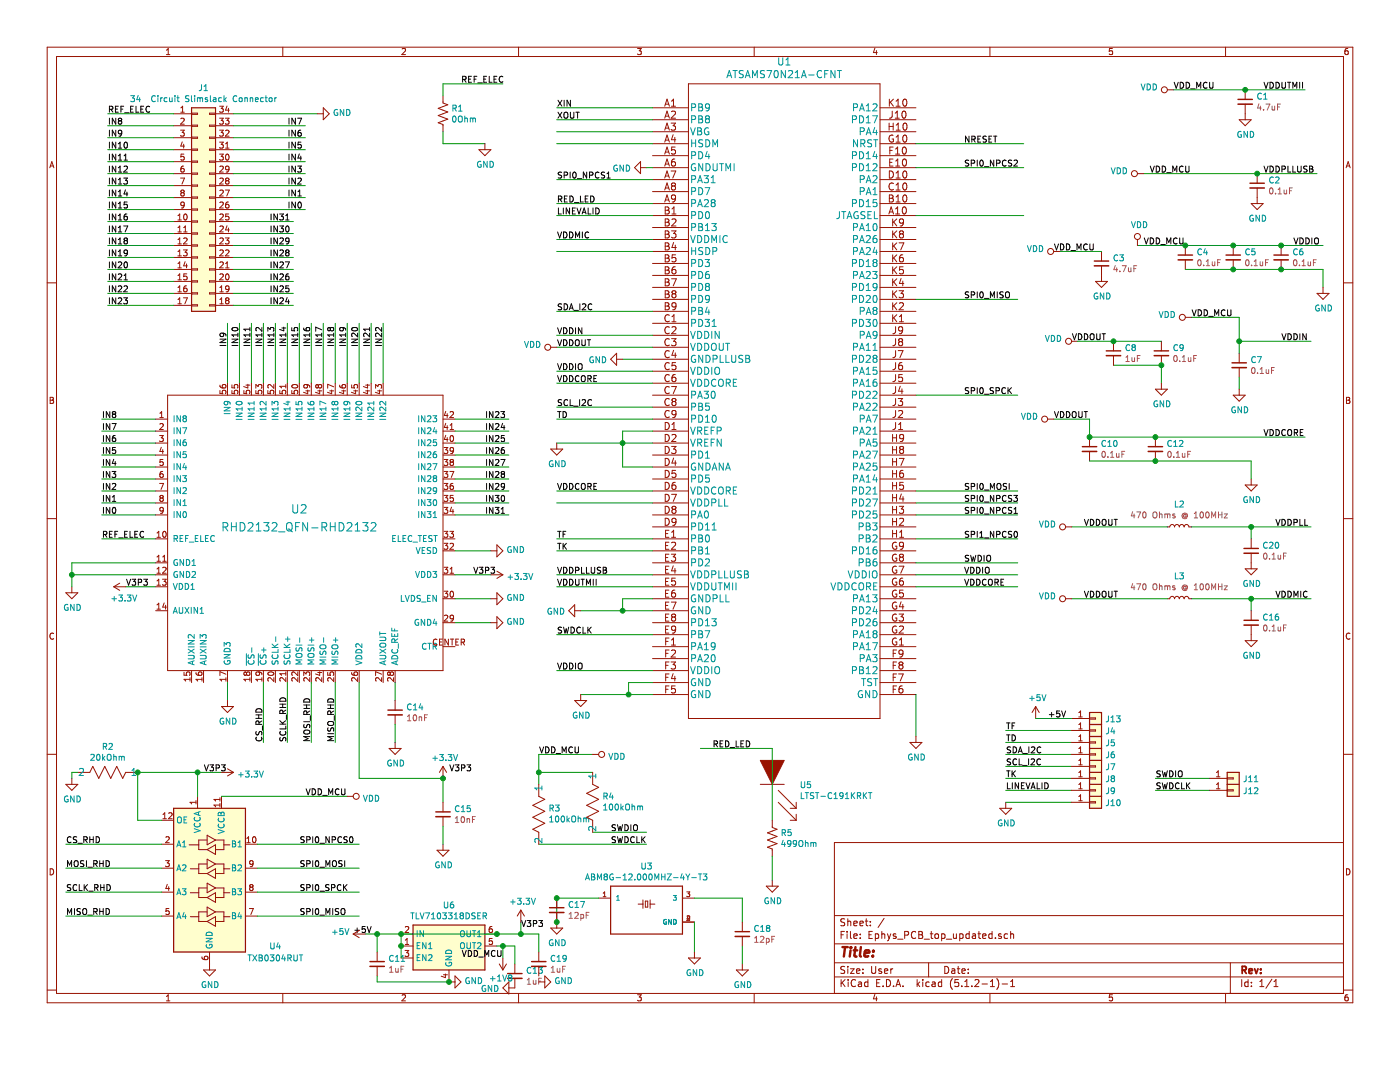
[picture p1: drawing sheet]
<svg xmlns="http://www.w3.org/2000/svg" width="279mm" height="216mm" viewBox="0 0 279 216" stroke-linecap="round" stroke-linejoin="round" font-family="sans-serif">
<g fill="#fffecd" stroke="#fffecd" stroke-width=".24">
<path d="M34.6 161.3h14.4v28.7h-14.4z" fill-rule="evenodd"/>
<path d="M38.2 21.5h4.8v40.6h-4.8z" fill-rule="evenodd"/>
<path d="M217.4 158.9h2.4v2.4h-2.4z" fill-rule="evenodd"/>
<path d="M217.4 156.5h2.4v2.4h-2.4z" fill-rule="evenodd"/>
<path d="M217.4 154.1h2.4v2.4h-2.4z" fill-rule="evenodd"/>
<path d="M217.4 151.7h2.4v2.4h-2.4z" fill-rule="evenodd"/>
<path d="M217.4 149.3h2.4v2.4h-2.4z" fill-rule="evenodd"/>
<path d="M217.4 147h2.4v2.3h-2.4z" fill-rule="evenodd"/>
<path d="M217.4 144.6h2.4v2.4h-2.4z" fill-rule="evenodd"/>
<path d="M244.9 156.5h2.4v2.4h-2.4z" fill-rule="evenodd"/>
<path d="M244.9 154.1h2.4v2.4h-2.4z" fill-rule="evenodd"/>
<path d="M82.4 184.6h14.4v8.9h-14.4z" fill-rule="evenodd"/>
<path d="M217.4 142.2h2.4v2.4h-2.4z" fill-rule="evenodd"/>
</g>
<g fill="none" stroke="#981200" stroke-width=".24">
<path d="M38.2 21.5h4.8v40.6h-4.8zM217.4 142.2h2.4v19.1h-2.4zM217.4 158.9h2.4M217.4 156.5h2.4M217.4 154.1h2.4M217.4 151.7h2.4M217.4 149.3h2.4M217.4 147h2.4M217.4 144.6h2.4M244.9 154.1h2.4v4.8h-2.4zM244.9 156.5h2.4M34.6 161.3h14.4v28.7h-14.4z"/>
<path d="M121.9 176.8h14.3v9.6h-14.3zM82.4 184.6h14.4v8.9h-14.4z"/>
</g>
<g fill="none" stroke="#981200" stroke-width=".2">
<path d="M9.4 9.4h260.6v190.7h-260.6zM11.3 11.3h256.8v186.9h-256.8zM33.2 10.9h.7M33.2 10l.4-.3v1.2M56.4 9.4v1.9M80.2 9.8l.5-.1 .2 .3-.7 .9h.7M88.4 19.1v1.4l1 .4-1.9 .7 1.9 .7-1.9 .8 1.9 .7-1.9 .7 .9 .4v1.4M103.5 9.4v1.9M127.2 9.7h.8l-.4 .4 .3 .2v.5l-.1 .1-.6-.1M137.4 16.7h38.2v126.7h-38.2zM150.5 9.4v1.9M174.6 9.6l-.3 .9h.8"/>
<path d="M174.9 10.1v.8M177.5 19.8v1.4M178.3 19.8l-.8 .8M180.3 19.9l.2-.1a.75 .75 0 0 1 .5 .7 .75 .75 0 0 1-.5 .7l-.3-.6zM197.6 9.4v1.9M222 9.7h-.6v.6l.6-.1v.6l-.2 .1-.4-.1M233 17.9h1.2M244.6 9.4v1.9M248.5 17.9v1.9M269 9.7h-.4l-.1 .3-.1 .7 .2 .2 .4-.1v-.6l-.4-.1-.2 .3M9.9 33.5l.4-1.2 .5 1.2M10 33.1h.6"/>
<path d="M34.6 22.7h3.6M34.6 25.1h3.6M34.6 39.4h3.6M34.6 37h3.6M34.6 34.6h3.6M34.6 27.5h3.6M34.6 32.3h3.6M34.6 29.9h3.6M36 26h.8l-.4 .4 .3 .1 .1 .5-.3 .2-.5-.2M36 35.5h.8l-.5 1.2M36.1 22.4h.7M36.1 21.5l.3-.3v1.2"/>
<path d="M36.1 23.7l.4-.1 .3 .3-.8 .9h.8M36.3 38.4l-.2-.2 .2-.3h.2l.3 .3-.3 .2M36.3 38.4l-.2 .3v.2l.2 .2h.4l.1-.2v-.2l-.3-.3M36.3 38.4h.2M36.4 28.3l-.3 .9h.7M36.7 28.8v.8M36.7 33.1h-.3a.74 .74 0 0 0-.1 1.2h.4l.1-.5-.3-.2h-.2l-.2 .2M36.7 30.8h-.5l-.1 .5 .4-.1 .3 .2v.3l-.3 .2-.4-.1M38.2 22.6h1.2v.2h-1.2zM38.2 25h1.2v.2h-1.2zM38.2 27.4h1.2v.2h-1.2zM38.2 29.7h1.2v.3h-1.2z"/>
<path d="M38.2 32.1h1.2v.3h-1.2zM38.2 34.5h1.2v.3h-1.2zM38.2 36.9h1.2v.3h-1.2zM38.2 39.3h1.2v.2h-1.2zM41.8 22.6h1.2v.2h-1.2zM41.8 25h1.2v.2h-1.2zM41.8 27.4h1.2v.2h-1.2zM41.8 29.7h1.2v.3h-1.2zM41.8 32.1h1.2v.3h-1.2zM41.8 34.5h1.2v.3h-1.2zM41.8 36.9h1.2v.3h-1.2zM41.8 39.3h1.2v.2h-1.2z"/>
<path d="M43 22.7h3.6M43 25.1h3.6M43 39.4h3.6M43 37h3.6M43 34.6h3.6M43 27.5h3.6M43 32.3h3.6M43 29.9h3.6M43.8 21.2h.8l-.4 .4 .3 .2v.5l-.2 .1-.5-.1M43.8 23.6h.8l-.4 .4 .3 .2v.5l-.2 .1-.5-.1M43.8 26h.8l-.4 .4 .3 .1v.5l-.2 .2-.5-.2M43.8 28.4h.8l-.4 .4 .3 .1v.5l-.2 .2-.5-.2"/>
<path d="M43.8 30.8h.8l-.4 .4 .3 .1v.5l-.2 .1-.5-.1M43.9 33.3l.4-.2 .3 .4-.8 .8h.8M43.9 35.7l.4-.2 .3 .4-.8 .8h.8M43.9 38l.4-.1 .3 .4-.8 .8h.8M45 23.6h.7l-.4 .4 .3 .2 .1 .4-.2 .2-.5-.1M45 37.9h.8l-.5 1.2M45 26.1l.5-.1 .2 .3-.7 .9h.7M45 28.7l.4-.3v1.2M45 29.6h.7M45.1 30.9l.2-.1a.63 .63 0 0 1 .4 .5 .63 .63 0 0 1-.4 .6l-.3-.4zM45.3 36.1l-.3-.3 .3-.3h.2l.2 .3-.2 .3M45.3 36.1l-.3 .2 .1 .3 .2 .1h.3l.1-.2v-.2l-.2-.2"/>
<path d="M45.3 36.1h.2M45.3 21.1l-.3 .9h.8M45.6 21.6v.8M45.7 33.7l-.2 .2-.4-.1v-.5l.4-.2 .2 .3-.1 .6-.1 .3h-.4M63.3 22.7h1.2M64.5 21.5l1.2 1.2-1.2 1.2zM95.6 29.9h2.4l-1.2 1.2zM96.8 28.7v1.2M127.8 33.5h1.2M127.8 32.3v2.3l-1.2-1.1zM130.2 21.5h7.2M130.2 23.9h7.2"/>
<path d="M130.2 26.3h7.2M130.2 28.7h7.2M130.2 31.1h7.2M130.2 33.5h7.2M130.2 35.8h7.2M130.2 38.2h7.2M132.7 21.2l.4-1.4 .5 1.4M132.7 23.6l.4-1.4 .5 1.4M132.7 26l.4-1.4 .5 1.4M132.7 28.4l.4-1.4 .5 1.4M132.7 30.8l.4-1.5 .5 1.5M132.7 33.1l.4-1.4 .5 1.4"/>
<path d="M132.7 35.5l.4-1.4 .5 1.4M132.7 37.9l.4-1.4 .5 1.4M132.8 20.8h.7M132.8 23.2h.7M132.8 25.6h.7M132.8 28h.7M132.8 30.3h.7M132.8 32.7h.7M132.8 35.1h.7M132.8 37.5h.7M132.8 39.9h.7M133.9 24.6h.9l-.5 .5 .5 .3-.1 .4-.2 .2-.6-.2"/>
<path d="M133.9 34.1h1l-.6 1.4M134 22.3l.5-.1 .2 .1 .1 .3-.9 1h.9M134 21.2h.8M134 20.2l.4-.4v1.4M134.3 37.1l-.3 .3v.2l.3 .3 .4-.1 .1-.2v-.2l-.3-.3M134.3 37.1l-.3-.3 .3-.3h.2l.3 .3-.3 .3M134.3 37.1h.2M134.3 26.9l-.3 1h.9M134.7 31.7l-.5 .2-.2 1 .3 .2 .4-.1 .1-.5-.1-.2h-.4l-.3 .2M134.7 27.4v1M134.7 29.3h-.6l-.1 .7 .2-.1h.5l.1 .2-.1 .5-.2 .2-.5-.2M134.8 39.5l-.3 .3h-.2l-.3-.3 .1-.5 .4-.1a.88 .88 0 0 1-.1 1.4h-.3"/>
<path d="M175.6 21.5h7.2M175.6 23.9h7.2M175.6 26.3h7.2M175.6 28.7h7.2M175.6 31.1h7.2M175.6 33.5h7.2M175.6 35.8h7.2M175.6 38.2h7.2M177.4 24.6v1.4M177.4 25.2h.9M177.5 39.6h.5M177.5 38.9h.5l.2 .3-.2 .4 .2 .1 .1 .3-.3 .3h-.5z"/>
<path d="M177.5 34.1a.71 .71 0 0 1 .8 .7 .71 .71 0 0 1-.8 .7zM177.6 32.4h.4M177.6 30h.5M177.7 20.4l.6 .8M178.1 22.2l-.1 1.2-.5 .2M178.2 31.7h-.6v1.4h.6M178.2 27a.65 .65 0 0 0-.8 .7 .65 .65 0 0 0 .8 .6l.1-.6h-.3M178.3 29.3h-.7v1.5M178.3 24.6v1.4M178.3 36.6a.65 .65 0 0 0-.9 .6 .65 .65 0 0 0 .8 .6h.1M178.7 23.6h.8M178.7 22.6l.4-.4v1.4"/>
<path d="M178.7 30.8h.8M178.7 29.7l.4-.4v1.5M178.8 33.1h.8M178.8 32.1l.4-.4v1.4M178.8 37.9h.8M178.8 35.5h.8M178.8 28.4h.8M178.8 21.2h.8M178.8 20.2l.4-.4v1.4M178.8 27.4l.4-.4v1.4M178.8 34.5l.4-.4v1.4M178.8 36.9l.4-.4v1.4"/>
<path d="M178.8 39.3l.4-.4v1.4M178.9 26h.8M178.9 25l.4-.4v1.4M180.1 22.3l.2-.1a.75 .75 0 0 1 .5 .7 .75 .75 0 0 1-.5 .7l-.3-.6zM180.2 29.5l.2-.2a.75 .75 0 0 1 .5 .7 .75 .75 0 0 1-.5 .8l-.3-.6zM180.2 31.9l.2-.2a.77 .77 0 0 1 .6 .6 .77 .77 0 0 1-.3 .8h-.1a.78 .78 0 0 1-.4-1.2zM180.3 39l.2-.1a.75 .75 0 0 1 .5 .7 .75 .75 0 0 1-.5 .7l-.3-.5zM180.3 36.6l.2-.1a.75 .75 0 0 1 .5 .7 .75 .75 0 0 1-.5 .7l-.3-.5zM180.3 34.2l.2-.1a.75 .75 0 0 1 .5 .7 .75 .75 0 0 1-.5 .7l-.3-.5zM180.3 27.1l.2-.1a.75 .75 0 0 1 .5 .7 .75 .75 0 0 1-.5 .7l-.3-.6zM180.3 24.7l.2-.1a.76 .76 0 0 1 .5 .7 .76 .76 0 0 1-.5 .7l-.2-.2-.1-.4zM227 34.6h1.2"/>
<path d="M247.3 23.9h2.4l-1.2 1.2zM248.5 20.8v3.1M250.9 34.6v2M250.9 37.5v3.1M268.6 33.5l.5-1.2 .4 1.2M268.7 33.1h.6M9.4 56.4h1.9M34.6 44.2h3.6M34.6 46.6h3.6M34.6 49h3.6M34.6 51.4h3.6M34.6 53.8h3.6"/>
<path d="M34.6 56.2h3.6M34.6 58.5h3.6M34.6 41.8h3.6M35.5 43.9h.7M35.5 43l.4-.3v1.2M35.5 45.4l.4-.3v1.2M35.5 47.8l.4-.3v1.2M35.5 50.2l.4-.3v1.2M35.5 52.6l.4-.3v1.2M35.5 55l.4-.4v1.2M35.5 57.4l.4-.4v1.2M35.5 59.8l.4-.4v1.2"/>
<path d="M35.5 46.3h.7M35.5 48.7h.7M35.5 51.1h.7M35.5 53.5h.7M35.5 55.8h.7M35.5 58.2h.7M36.6 49.9h.7l-.4 .4 .4 .1v.4l-.2 .3-.5-.2M36.6 59.4h.8l-.5 1.2M36.7 47.6l.4-.1 .2 .3-.7 .9h.7M36.7 46.3h.6M36.7 45.4l.3-.3v1.2M36.8 42.8l.1-.1a.63 .63 0 0 1 .5 .6 .63 .63 0 0 1-.5 .6l-.2-.5z"/>
<path d="M36.8 40.8l-.3 .3-.3-.1-.1-.2 .1-.4 .3-.1 .3 .2-.2 .9-.4 .1M36.9 52.2l-.2 .8h.7M37.2 57l-.4 .2-.1 .4v.5l.5 .1 .1-.2-.1-.4-.3-.1-.2 .2M37.2 52.7v.8M37.3 54.6h-.6v.6l.4-.1 .2 .2v.3l-.2 .2-.4-.1M38.2 41.7h1.2v.2h-1.2zM38.2 44.1h1.2v.2h-1.2zM38.2 46.5h1.2v.2h-1.2zM38.2 48.9h1.2v.2h-1.2zM38.2 51.3h1.2v.2h-1.2zM38.2 53.6h1.2v.3h-1.2zM38.2 56h1.2v.3h-1.2z"/>
<path d="M38.2 58.4h1.2v.3h-1.2zM41.8 41.7h1.2v.2h-1.2zM41.8 44.1h1.2v.2h-1.2zM41.8 46.5h1.2v.2h-1.2zM41.8 48.9h1.2v.2h-1.2zM41.8 51.3h1.2v.2h-1.2zM41.8 53.6h1.2v.3h-1.2zM41.8 56h1.2v.3h-1.2zM41.8 58.4h1.2v.3h-1.2zM43 44.2h3.6M43 46.6h3.6M43 49h3.6"/>
<path d="M43 51.4h3.6M43 53.8h3.6M43 56.2h3.6M43 58.5h3.6M43 41.8h3.6M43.9 57.4l.3-.4v1.2M43.9 59.8l.3-.4v1.2M43.9 42.8l.4-.1 .3 .3-.8 .9h.8M43.9 45.2l.4-.1 .3 .3-.8 .9h.8M43.9 47.6l.4-.1 .3 .3-.8 .9h.8M43.9 50l.4-.1 .3 .3-.8 .9h.8M43.9 54.8l.4-.2 .3 .4-.8 .8h.8"/>
<path d="M43.9 52.4l.4-.1 .3 .3-.8 .9h.8M43.9 58.2h.7M43.9 40.4l.4-.1 .3 .3-.8 .9h.8M45 47.5h.7l-.4 .4 .3 .2 .1 .4-.2 .2-.5-.1M45 50l.5-.1 .2 .3-.7 .9h.7M45 53.5h.7M45 52.6l.4-.3v1.2M45.1 54.8l.2-.2a.63 .63 0 0 1 .4 .6 .63 .63 0 0 1-.4 .6l-.3-.4zM45.3 60l-.3 .2 .1 .3 .2 .1h.3l.1-.2v-.2l-.2-.2M45.3 60l-.3-.3 .3-.3h.2l.2 .3-.2 .3M45.3 60h.2M45.3 45l-.3 .9h.8"/>
<path d="M45.6 40.3l-.4 .1-.2 .4 .1 .6 .5 .1 .1-.2-.1-.5h-.3l-.3 .2M45.6 45.5v.8M45.6 42.7h-.5l-.1 .6 .5-.1 .2 .2v.3l-.2 .2-.5-.1M45.7 57.6l-.2 .2-.4-.1v-.5l.4-.2 .2 .3-.1 .6-.1 .3h-.4M130.2 40.6h7.2M130.2 43h7.2M130.2 45.4h7.2M130.2 47.8h7.2M130.2 50.2h7.2M130.2 52.6h7.2M130.2 55h7.2M130.2 57.3h7.2"/>
<path d="M130.2 59.7h7.2M132.7 40.3l.4-1.4 .5 1.4M132.8 58.7h.4M132.8 56.3h.4M132.8 53.9h.4M132.8 42h.4M132.8 41.3h.4l.3 .3-.3 .4 .3 .1 .1 .3-.3 .3h-.5zM132.8 46.1h.4l.3 .2-.3 .4 .3 .2 .1 .3-.3 .3h-.5zM132.8 48.5h.4l.3 .2-.3 .4 .3 .1 .1 .4-.3 .3h-.5zM132.8 53.2h.4l.3 .3-.3 .4 .3 .1 .1 .4-.3 .2h-.5zM132.8 55.6h.4l.3 .3-.3 .4 .3 .1 .1 .3-.3 .3h-.5zM132.8 58h.4l.3 .3-.3 .4 .3 .1 .1 .3-.3 .3h-.5z"/>
<path d="M132.8 50.8h.4l.3 .3-.3 .4 .3 .1 .1 .4-.3 .3h-.5zM132.8 43.7h.4l.3 .2-.3 .4 .3 .2 .1 .3-.3 .3h-.5zM132.8 44.3h.4M132.8 46.7h.4M132.8 49.1h.4M132.8 51.5h.4M134 46.1h.9l-.5 .5h.2l.3 .3-.1 .4-.2 .2-.6-.2M134 55.6h1l-.6 1.4M134.1 42.7h.8M134.1 43.8l.5-.1 .3 .4-.9 1h.9M134.1 41.7l.4-.4v1.4M134.4 58.6l-.3 .3v.2l.3 .3h.2l.3-.3v-.2l-.3-.3"/>
<path d="M134.4 58.6l-.3-.2 .3-.4h.2l.3 .3-.3 .3M134.4 58.6h.2M134.4 48.4l-.3 1h.9M134.8 53.2l-.5 .2a1.06 1.06 0 0 0-.1 1.2h.6l.1-.6-.3-.2h-.2l-.3 .2M134.8 48.9v1M134.8 50.8h-.6l-.1 .7 .2-.1h.5l.1 .2-.1 .5-.2 .2-.5-.2M175.6 40.6h7.2M175.6 43h7.2M175.6 45.4h7.2M175.6 47.8h7.2M175.6 50.2h7.2M175.6 52.6h7.2"/>
<path d="M175.6 55h7.2M175.6 57.3h7.2M175.6 59.7h7.2M177.4 42.7l.4-1.4 .5 1.4M177.5 42.3h.7M178.2 43.7v1.4M178.2 46.1v1.4M178.2 48.5v1.4M178.2 50.8v1.5M178.2 53.2v1.4M178.2 55.6v1.4M178.2 58v1.4"/>
<path d="M178.3 58.6l.7 .8M178.3 56.2l.7 .8M178.3 53.8l.7 .8M178.3 51.4l.7 .9M178.3 49.1l.7 .8M178.3 46.7l.7 .8M178.3 44.3l.7 .8M178.7 42.7h.8M178.7 41.7l.4-.4v1.4M178.8 40.3h.8M179 58l-.8 .8M179 55.6l-.8 .8"/>
<path d="M179 53.2l-.8 .8M179 50.8l-.8 .8M179 48.5l-.8 .7M179 46.1l-.8 .8M179 43.7l-.8 .8M179.4 58h.9l-.5 .5h.2l.3 .3-.1 .5-.2 .1-.6-.1M179.4 48.5h1l-.6 1.4M179.8 46.7l-.3 .2v.3l.3 .3h.2l.3-.3v-.3l-.3-.2M179.8 46.7l-.3-.3 .3-.3h.2l.3 .2-.3 .4M179.8 46.7h.2M179.8 55.6l-.3 1h.9M180.2 50.8l-.5 .2a1.06 1.06 0 0 0-.1 1.2h.6l.1-.6-.3-.2h-.2l-.3 .2"/>
<path d="M180.2 56.1v.9M180.2 41.4l.2-.1a.75 .75 0 0 1 .5 .7 .75 .75 0 0 1-.5 .7l-.3-.5zM180.2 53.2h-.6l-.1 .7 .2-.1h.5l.1 .2-.1 .5-.2 .1-.5-.1M180.3 44.3l-.3 .2h-.2l-.3-.2 .1-.5 .4-.1 .2 .1a.94 .94 0 0 1-.3 1.3h-.3M210.3 50.2h1.2M218.6 56.2h2.4l-1.2 1.1zM219.8 50.2v1.9M219.8 53v3.2M227 47.8v1.2M236.6 49v1.9M236.6 51.9v1.9M246.1 49v1.9"/>
<path d="M246.1 51.9v1.9M249.7 40.6h2.4l-1.2 1.2zM255.7 49v1.9M255.7 51.9v1.9M262.8 58.5h2.4l-1.2 1.2zM264 57.3v1.2M268.1 56.4h1.9M10 79.3h.4l.3 .2-.3 .4 .3 .2-.2 .4h-.5zM10 79.9h.4M33.5 78.9h54.9v54.9h-54.9zM34.6 60.9h3.6M35.5 60.6h.7"/>
<path d="M38.2 60.8h1.2v.3h-1.2zM41.8 60.8h1.2v.3h-1.2zM43 60.9h3.6M43.9 60.6h.7M43.9 76.8l.1 .5 .4 .1h.6v-.6l-.1-.1-.5 .1-.1 .4 .3 .2M43.9 77.9v.6l.6 .1-.2-.2 .2-.5h.5l.1 .2-.1 .5M45.4 76.5v2.4M46.3 76.8v.6h.6l-.2-.4 .3-.3h.3l.2 .3-.1 .4M46.3 77.9v.6l.6 .1-.2-.2 .2-.5h.5l.1 .2-.1 .5M47.8 76.5v2.4M48.7 77.9v.6l.5 .1-.1-.2 .1-.5h.5l.2 .2-.2 .5M49.1 76.8h.8"/>
<path d="M49.5 76.7v.7l-.9-.3M50.2 76.5v2.4M51.1 77.5v-.8l.4 .4 .1-.3 .4-.1 .3 .3-.2 .5M51.1 77.9v.6l.5 .1-.1-.2 .1-.5h.5l.2 .2-.2 .5M52.6 76.5v2.4M53.5 77.9v.6l.5 .1-.1-.2 .1-.5h.5l.1 .2-.1 .5M54.6 76.7v.8l-.8-.8-.3 .3 .1 .4M55 76.5v2.4M55.8 77.9v.6l.6 .1-.1-.2 .1-.5h.5l.1 .2-.1 .5M57 76.7v.7M57 77.1h-1.2l.4 .3M57.3 76.5v2.4"/>
<path d="M58.2 77.9v.6l.6 .1-.1-.2 .1-.5h.5l.1 .2-.1 .5M58.4 76.8a.58 .58 0 0 1 .6-.1 .58 .58 0 0 1 .4 .6 .71 .71 0 0 1-1.2-.3zM59.7 76.5v2.4M61 78h.8M61.1 76.7l.3 .3-.1 .3-.6 .1-.1-.4 .3-.3 .6 .1 .3 .2v.3M61.4 77.8v.8l-.8-.3M62.1 76.5v2.4M63.4 78h.8M63.5 77l-.2-.3-.3 .3 .1 .4h.3l.1-.2M63.5 77l.3-.3h.2l.2 .3v.3l-.2 .1h-.4l-.1-.2M63.5 77v.2M63.8 77.8v.8l-.8-.3"/>
<path d="M64.5 76.5v2.4M65.8 78h.8M66.2 77.8v.8l-.8-.3M66.6 77.2l-1.2-.5v.8M66.9 76.5v2.4M67.8 76.8l.1 .5 .4 .1h.6v-.6l-.1-.1-.5 .1-.1 .4 .3 .2M68.2 78h.8M68.6 77.8v.8l-.9-.3M69.3 76.5v2.4M70.2 76.8v.6h.6l-.2-.4 .3-.3h.3l.2 .3-.1 .4M70.6 78h.8M71 77.8v.8l-.9-.3"/>
<path d="M71.7 76.5v2.4M73 78h.8M73 76.8h.8M73.4 77.8v.8l-.9-.3M73.4 76.7v.7l-.9-.3M74.1 76.5v2.4M75 77.5v-.8l.4 .4 .1-.3 .4-.1 .3 .3-.2 .5M75.4 78h.8M75.7 77.8v.8l-.8-.3M76.5 76.5v2.4M109.9 69.3h1.2M123.1 71.7h1.2"/>
<path d="M123.1 70.5v2.4l-1.2-1.2zM130.2 62.1h7.2M130.2 64.5h7.2M130.2 66.9h7.2M130.2 69.3h7.2M130.2 71.7h7.2M130.2 74.1h7.2M130.2 76.5h7.2M130.2 78.9h7.2M132.8 61.1h.4M132.8 60.4h.4l.3 .3-.3 .4 .3 .1 .1 .3-.3 .3h-.5zM133.6 62.9a.65 .65 0 0 0-.9 .6 .65 .65 0 0 0 .8 .6h.1"/>
<path d="M133.6 65.3a.65 .65 0 0 0-.9 .6 .65 .65 0 0 0 .8 .6h.1M133.6 67.7a.65 .65 0 0 0-.9 .6 .65 .65 0 0 0 .8 .6l.1-.1M133.6 70.1a.65 .65 0 0 0-.9 .5 .65 .65 0 0 0 .8 .7l.1-.1M133.6 72.5a.65 .65 0 0 0-.9 .5 .65 .65 0 0 0 .8 .7l.1-.1M133.6 74.9a.65 .65 0 0 0-.9 .5 .65 .65 0 0 0 .8 .7l.1-.1M133.6 77.3a.65 .65 0 0 0-.9 .5 .65 .65 0 0 0 .8 .7l.1-.1M133.6 79.6a.65 .65 0 0 0-.9 .6 .65 .65 0 0 0 .8 .7l.1-.1M134 67.6h.9l-.5 .5h.2l.3 .3-.1 .4-.2 .2-.6-.2M134 77.1h1l-.6 1.4M134.1 63.2l.4-.4v1.4M134.1 65.3l.5-.1 .3 .4-.9 1h.9M134.1 64.2h.8"/>
<path d="M134.4 69.9l-.3 1h.9M134.8 74.7l-.5 .2a1.06 1.06 0 0 0-.1 1.2h.6l.1-.6-.3-.2h-.2l-.3 .2M134.8 70.4v1M134.8 72.4h-.6l-.1 .6 .2-.1 .5 .1 .1 .1-.1 .5-.2 .2-.5-.2M134.9 61l-.3 .3h-.2l-.3-.3 .1-.5 .4-.1 .2 .1a.94 .94 0 0 1-.3 1.3h-.3M175.6 62.1h7.2M175.6 64.5h7.2M175.6 66.9h7.2M175.6 69.3h7.2M175.6 71.7h7.2M175.6 74.1h7.2M175.6 76.5h7.2"/>
<path d="M175.6 78.9h7.2M178.2 60.4v1.4M178.2 62.8v1.4M178.3 63.4l.7 .8M178.3 61l.7 .8M178.7 65.2v1.2l-.5 .2M178.7 67.6v1.2l-.5 .2M178.7 70v1.2l-.5 .2M178.7 72.4v1.1l-.5 .3M178.7 74.7v1.2l-.5 .3M178.7 77.1v1.2l-.5 .2M178.7 79.5v1.2l-.5 .2"/>
<path d="M179 62.8l-.8 .8M179 60.4l-.8 .8M179.3 70h.9l-.6 1.4M179.3 79.5h.8l-.4 .5h.2l.2 .3v.5l-.2 .1-.6-.1M179.5 60.5l.5-.1 .3 .4-.9 1h.9M179.5 64.2h.8M179.5 63.2l.4-.4v1.4M179.6 68.2l-.3 .2v.3l.3 .3h.3l.2-.3v-.3l-.2-.2M179.6 68.2l-.3-.3 .3-.3h.3l.2 .2-.2 .4M179.6 68.2h.3M179.7 77.1l-.4 1h.9M180 72.4l-.5 .1a1.06 1.06 0 0 0 0 1.2h.5l.1-.6-.2-.2h-.3l-.3 .2"/>
<path d="M180 77.6v.9M180.1 74.7h-.7l-.1 .7 .2-.1h.5l.1 .2v.5l-.2 .2-.6-.2M180.1 65.8l-.2 .2h-.3l-.3-.2 .2-.5 .4-.1 .2 .1a.94 .94 0 0 1-.4 1.3h-.2M213.9 68.1h1.2M222.2 68.1v1.9M222.2 71v1.9M230.6 77.7h2.4l-1.2 1.2zM231.8 68.1v1.9M231.8 71v1.9M231.8 76.5v1.2M236.6 63.3h1.2M246.1 78.9h2.4l-1.2 1.1z"/>
<path d="M247.3 70.5v1.9M247.3 73.4v1.9M247.3 77.7v1.2M268.7 79.3h.4l.3 .2-.3 .4 .3 .2-.2 .4h-.5zM268.7 79.9h.4M31.1 83.6h2.4M31.1 86h2.4M31.1 88.4h2.4M31.1 90.8h2.4M31.1 93.2h2.4M31.1 95.6h2.4M31.1 98h2.4"/>
<path d="M31.9 86.9h.7l-.4 .5 .3 .1 .1 .4-.2 .2-.5-.1M31.9 96.5h.7l-.5 1.2M31.9 83.3h.7M31.9 84.6l.5-.1 .2 .3-.7 .9h.7M31.9 82.5l.4-.4v1.2M32.1 99.4l-.2 .2v.2l.2 .2h.4l.1-.2v-.2l-.2-.2M32.1 99.4l-.2-.3 .2-.2h.3l.2 .2-.2 .3M32.1 99.4h.3M32.2 89.2l-.3 .9h.7M32.5 94.1h-.2a.74 .74 0 0 0-.2 1.2l.4-.1 .1-.4-.2-.3h-.3l-.2 .3M32.5 89.7v.8M32.5 91.7h-.5l-.1 .6 .5-.2 .2 .3v.3l-.2 .2-.5-.1"/>
<path d="M88.4 83.6h2.4M88.4 86h2.4M88.4 88.4h2.4M88.4 90.8h2.4M88.4 93.2h2.4M88.4 95.6h2.4M88.4 98h2.4M88.6 89.3h.8l-.4 .4 .3 .2v.5l-.2 .1-.5-.1M88.6 91.7h.8l-.4 .4 .3 .2v.5l-.2 .1-.5-.1M88.6 94.1h.8l-.4 .4 .3 .1v.5l-.2 .2-.5-.2M88.6 96.5h.8l-.4 .4 .3 .1v.5l-.2 .2-.5-.2M88.6 98.9h.8l-.4 .4 .3 .1v.5l-.2 .1-.5-.1"/>
<path d="M89 86.9l-.3 .8h.7M89 84.5l-.3 .8h.7M89 82.1l-.3 .8h.7M89.2 82.5v.8M89.2 84.9v.8M89.2 87.3v.8M89.8 94.1h.8l-.5 1.2M89.8 84.8l.4-.3v1.2M89.8 82.2l.5-.1 .2 .4-.7 .8h.7M89.8 85.7h.7M89.9 87l.2-.1a.63 .63 0 0 1 .4 .6 .63 .63 0 0 1-.4 .6l-.3-.5zM90.1 92.2l-.3 .2 .1 .4 .2 .1 .3-.1 .1-.1v-.3l-.2-.2"/>
<path d="M90.1 92.2l-.3-.2 .3-.3h.2l.2 .2-.2 .3M90.1 92.2h.2M90.4 96.5l-.4 .1-.2 .4 .1 .5 .5 .1 .1-.2-.1-.4-.3-.1-.3 .3M90.4 98.9h-.5l-.1 .5 .5-.1 .2 .2v.3l-.2 .2-.5-.1M90.5 89.8l-.2 .2h-.4v-.6l.4-.1 .2 .2-.1 .7-.1 .2-.4 .1M109.9 89.6h2.4l-1.2 1.2zM111.1 88.4v1.2M130.2 81.2h7.2M130.2 83.6h7.2M130.2 86h7.2M130.2 88.4h7.2M130.2 90.8h7.2"/>
<path d="M130.2 93.2h7.2M130.2 95.6h7.2M130.2 98h7.2M132.8 84.3a.71 .71 0 0 1 .8 .7 .71 .71 0 0 1-.8 .7zM132.8 86.7a.71 .71 0 0 1 .8 .7 .71 .71 0 0 1-.8 .7zM132.8 89.1a.71 .71 0 0 1 .8 .7 .71 .71 0 0 1-.8 .7zM132.8 91.5a.71 .71 0 0 1 .8 .7 .71 .71 0 0 1-.8 .7zM132.8 93.9a.71 .71 0 0 1 .8 .7 .71 .71 0 0 1-.8 .7zM132.8 96.2a.71 .71 0 0 1 .8 .8 .71 .71 0 0 1-.8 .7zM132.8 98.6a.71 .71 0 0 1 .8 .7 .71 .71 0 0 1-.8 .7zM133.6 82a.65 .65 0 0 0-.9 .6 .65 .65 0 0 0 .8 .6h.1M134 89.1h.9l-.5 .5h.2l.3 .3-.1 .4-.2 .2-.6-.2"/>
<path d="M134 98.6h1l-.6 1.4M134.1 84.7l.4-.4v1.4M134.1 86.8l.5-.1 .3 .4-.9 1h.9M134.1 85.7h.8M134.4 80.1l-.3-.2 .3-.4h.2l.3 .3-.3 .3M134.4 80.1l-.3 .3v.2l.3 .3h.2l.3-.3v-.2l-.3-.3M134.4 80.1h.2M134.4 91.4l-.3 1h.9M134.8 96.2l-.5 .2a1.06 1.06 0 0 0-.1 1.2h.6l.1-.6-.3-.2h-.2l-.3 .2M134.8 91.9v1M134.8 93.9h-.6l-.1 .6 .2-.1 .5 .1 .1 .1-.1 .5-.2 .2-.5-.2M134.9 82.5l-.3 .3h-.2l-.3-.3 .1-.5 .4-.1 .2 .1a.94 .94 0 0 1-.3 1.3h-.3"/>
<path d="M175.6 81.2h7.2M175.6 83.6h7.2M175.6 86h7.2M175.6 88.4h7.2M175.6 90.8h7.2M175.6 93.2h7.2M175.6 95.6h7.2M175.6 98h7.2M178.1 86.7v1.4M178.1 89.1v1.4M178.1 91.5v1.4M178.1 93.9v1.4"/>
<path d="M178.1 96.2v1.5M178.1 98.6v1.4M178.1 99.3h.8M178.1 96.9h.8M178.1 94.5h.8M178.1 92.1h.8M178.1 89.7h.8M178.1 87.4h.8M178.7 81.9v1.2l-.5 .2M178.7 84.3v1.2l-.5 .2M178.9 86.7v1.4M178.9 89.1v1.4"/>
<path d="M178.9 91.5v1.4M178.9 93.9v1.4M178.9 96.2v1.5M178.9 98.6v1.4M179.3 82l.6-.1 .2 .4-.8 1h.8M179.3 85.7h.8M179.3 84.7l.4-.4v1.4M179.5 91.5h.9l-.6 1.4M179.8 89.7l-.3-.3 .3-.3h.3l.2 .2-.2 .4M179.8 89.7l-.3 .2 .1 .4 .2 .2 .4-.1 .1-.2v-.3l-.2-.2M179.8 89.7h.3M179.9 98.6l-.4 1h.9"/>
<path d="M180.2 93.9h-.4a.95 .95 0 0 0 0 1.4l.4-.1 .1-.6-.2-.2h-.3l-.3 .2M180.2 99.1v.9M180.3 96.2h-.7l-.1 .7 .2-.1h.5l.1 .2v.5l-.2 .2-.6-.2M180.3 87.3l-.2 .2h-.3l-.3-.2 .1-.5 .2-.1h.3l.2 .3a.95 .95 0 0 1-.4 1.1h-.2M209.1 83.6h1.2M217.4 87.2v1.9M217.4 90.1v1.9M230.6 87.2v1.9M230.6 90.1v1.9M248.5 96.8h2.4l-1.2 1.2zM249.7 95.6v1.2M9.4 103.5h1.9"/>
<path d="M13.1 118.3h2.4l-1.2 1.2zM14.3 117.1v1.2M22.7 117.1h2.4M22.7 117.1l1.2 .7M23.9 116.4l-1.2 .7M31.1 100.4h2.4M31.1 102.7h2.4M31.1 107.5h2.4M31.1 112.3h2.4M31.1 114.7h2.4M31.1 117.1h2.4M31.3 107.2h.7"/>
<path d="M31.3 112h.7M31.3 114.4h.7M31.3 116.8h.7M31.3 106.4l.4-.4v1.2M31.3 111.1l.4-.3v1.2M31.3 113.5l.4-.3v1.2M31.3 115.9l.4-.3v1.2M32.4 115.6h.8l-.4 .4 .3 .2 .1 .4-.3 .2-.5-.1M32.5 112h.7M32.5 113.3l.4-.1 .3 .3-.8 .9h.8M32.5 111.1l.3-.3v1.2M32.6 101.8l-.2 .2-.4-.1-.1-.1 .1-.4 .4-.2 .2 .3-.2 .8-.4 .1"/>
<path d="M32.6 106.1l.2-.1a.63 .63 0 0 1 .4 .6 .63 .63 0 0 1-.4 .6l-.3-.4zM88.4 100.4h2.4M88.4 102.7h2.4M88.4 107.5h2.4M88.4 109.9h2.4M88.4 114.7h2.4M88.4 119.5h2.4M88.6 101.2h.8l-.4 .5 .3 .1v.5l-.2 .1-.5-.1M88.6 106h.8l-.4 .5 .3 .1v.5l-.2 .1-.5-.1M88.6 108.4h.8l-.4 .5 .3 .1v.5l-.2 .1-.5-.1M88.6 113.2h.8l-.4 .4 .3 .2v.5l-.2 .1-.5-.1M88.6 118h.8l-.4 .4 .3 .1v.5l-.2 .2-.5-.2"/>
<path d="M89.8 106h.7l-.4 .5 .3 .1 .1 .4-.2 .2-.5-.1M89.8 108.5l.5-.1 .2 .3-.7 .9h.7M89.8 114.4h.7M89.8 113.5l.4-.3v1.2M89.9 118.1l.2-.1a.63 .63 0 0 1 .4 .6 .63 .63 0 0 1-.4 .6l-.3-.5zM90.1 101.2l-.3 .8h.8M90.4 101.6v.8M98 109.9h1.2M98 114.7h2.4M98 119.5h1.2M99.2 114l1.2 .7M99.2 108.7l1.2 1.2-1.2 1.2z"/>
<path d="M99.2 118.3l1.2 1.2-1.2 1.2zM100.4 114.7l-1.2 .7M130.2 100.4h7.2M130.2 102.7h7.2M130.2 105.1h7.2M130.2 107.5h7.2M130.2 109.9h7.2M130.2 112.3h7.2M130.2 114.7h7.2M130.2 117.1h7.2M130.2 119.5h7.2M132.8 101a.71 .71 0 0 1 .8 .7 .71 .71 0 0 1-.8 .7z"/>
<path d="M132.8 103.4a.71 .71 0 0 1 .8 .7 .71 .71 0 0 1-.8 .7zM132.8 106.5h.5M132.8 108.9h.5M132.8 111.3h.5M132.8 113.6h.5M132.8 116h.5M132.8 118.4h.5M133.5 105.8h-.7v1.4h.7M133.5 108.2h-.7v1.4h.7M133.5 110.6h-.7v1.4h.7M133.5 113h-.7v1.4h.7M133.5 115.4h-.7v1.4h.7"/>
<path d="M133.5 117.8h-.7v1.4h.7M134 110.6h.8l-.4 .5h.2l.2 .3v.5l-.2 .1-.6-.1M134 106.2l.4-.4v1.4M134 107.2h.8M134 108.3l.6-.1 .2 .4-.8 1h.8M134.4 101.6l-.3-.2 .3-.4h.2l.3 .3-.3 .3M134.4 101.6l-.3 .3v.2l.3 .3h.2l.3-.3v-.2l-.3-.3M134.4 101.6h.2M134.4 112.9l-.4 1h.9M134.7 117.8h-.3a.88 .88 0 0 0-.1 1.4l.5-.2v-.5l-.2-.2h-.3l-.3 .2M134.7 113.4v1M134.8 115.4h-.7l-.1 .6 .2-.1 .5 .1 .1 .2v.4l-.2 .2-.6-.2"/>
<path d="M134.9 104l-.3 .3h-.2l-.3-.3 .1-.5 .4-.1 .2 .1a.94 .94 0 0 1-.3 1.3h-.3M175.6 100.4h7.2M175.6 102.7h7.2M175.6 105.1h7.2M175.6 107.5h7.2M175.6 109.9h7.2M175.6 112.3h7.2M175.6 114.7h7.2M175.6 117.1h7.2M175.6 119.5h7.2M178.1 106.5h.8M178.1 101v1.4"/>
<path d="M178.1 103.4v1.4M178.1 105.8v1.4M178.1 104.1h.8M178.1 101.7h.8M178.9 108.3a.65 .65 0 0 0-.8 .6 .65 .65 0 0 0 .8 .6l.1-.5h-.3M178.9 110.7a.65 .65 0 0 0-.8 .6 .65 .65 0 0 0 .8 .6l.1-.5h-.3M178.9 113a.65 .65 0 0 0-.8 .7 .65 .65 0 0 0 .8 .6l.1-.5h-.3M178.9 115.4a.65 .65 0 0 0-.8 .7 .65 .65 0 0 0 .8 .6l.1-.5h-.3M178.9 117.8a.65 .65 0 0 0-.8 .7 .65 .65 0 0 0 .8 .6l.1-.6h-.3M178.9 101v1.4M178.9 103.4v1.4M178.9 105.8v1.4"/>
<path d="M179.4 113h1l-.6 1.4M179.5 101h.8l-.4 .6h.3l.1 .2-.1 .6h-.5l-.2-.1M179.5 103.5l.6-.1 .2 .4-.8 1h.8M179.5 107.2h.8M179.5 106.2l.4-.4v1.4M179.8 111.2l-.3 .2v.3l.3 .3h.2l.3-.3v-.3l-.3-.2M179.8 111.2l-.3-.3 .3-.3h.2l.3 .2-.3 .4M179.8 111.2h.2M180.2 115.4l-.5 .1a1.06 1.06 0 0 0-.1 1.2h.6l.1-.5-.3-.3h-.2l-.3 .3M180.2 117.8h-.6l-.1 .6 .2-.1 .5 .1 .1 .1-.1 .5-.2 .2-.5-.2M180.3 108.8l-.3 .3h-.2l-.3-.3 .1-.5 .4-.1 .2 .1a.94 .94 0 0 1-.3 1.3h-.3M212.7 105.1h1.2"/>
<path d="M212.7 119.5h1.2M233 119.5h.5a.48 .48 0 0 1 .4-.5 .48 .48 0 0 1 .5 .5 .48 .48 0 0 1 .5-.5 .48 .48 0 0 1 .5 .5 .48 .48 0 0 1 .4-.5 .48 .48 0 0 1 .5 .5 .48 .48 0 0 1 .5-.5 .48 .48 0 0 1 .5 .5h.5M233 105.1h.5a.48 .48 0 0 1 .4-.4 .48 .48 0 0 1 .5 .4 .48 .48 0 0 1 .5-.4 .48 .48 0 0 1 .5 .4 .48 .48 0 0 1 .4-.4 .48 .48 0 0 1 .5 .4 .48 .48 0 0 1 .5-.4 .48 .48 0 0 1 .5 .4h.5M248.5 113.5h2.4l-1.2 1.2zM249.7 107.5v1.9M249.7 110.4v3.1M268.1 103.5h1.9M10.7 126.4a.54 .54 0 0 0-.7 .5 .54 .54 0 0 0 .7 .5M31.1 121.9h2.4M31.3 121.6h.7M31.3 120.7l.4-.3v1.2M32.8 120.3l-.3 .8h.7"/>
<path d="M33 120.8v.8M36.7 134.1v.6l.6 .1-.1-.5 .2-.2h.3l.2 .2-.1 .5M37.9 135.2v.7M37.9 135.6h-1.2l.4 .3M38.2 133.8v2.4M39.1 134.2l.1 .4 .4 .2 .6-.1 .1-.5-.2-.1-.5 .1v.3l.2 .3M40.3 135.2v.7M40.3 135.6h-1.2l.4 .3M40.6 133.8v2.4M45.1 134.5l-1.2-.5v.8M45.1 135.6h-1.2l.3 .3M45.1 135.2v.7"/>
<path d="M45.4 133.8v2.4M45.4 139.8v1.2M49.2 134.3l.2-.2h.3l.2 .2-.1 .3-.1 .2-.4-.1-.1-.2M49.2 134.3l-.2-.2-.3 .2 .1 .4h.3l.1-.2M49.2 134.3v.2M49.9 135.6h-1.2l.3 .3M49.9 135.2v.7M50.2 133.8v2.4M51.6 134.1l.2 .2v.3l-.6 .1-.1-.4 .2-.2h.7l.2 .2 .1 .3M52.3 135.6h-1.2l.3 .3M52.3 135.2v.7M52.6 133.8v2.4"/>
<path d="M53.6 134.2a.58 .58 0 0 1 .6-.2 .58 .58 0 0 1 .4 .6 .71 .71 0 0 1-1.1-.2zM54.6 135.2v.8l-.8-.8-.3 .3 .1 .4M55 133.8v2.4M57 135.2v.8l-.8-.8-.4 .3 .2 .4M57 134.1v.7M57 134.4h-1.2l.4 .4M57.3 133.8v2.4M59.4 134.1v.7l-.8-.7-.4 .2 .2 .5M59.4 135.2v.8l-.8-.8-.4 .3 .2 .4M59.7 133.8v2.4M60.6 134.8v-.7l.5 .4 .1-.4h.4l.2 .2-.1 .5M61.8 135.2v.8l-.8-.8-.4 .3 .1 .4"/>
<path d="M62.1 133.8v2.4M63.4 134.2h.8M63.8 134v.8l-.8-.3M64.2 135.2v.8l-.9-.8-.3 .3 .1 .4M64.5 133.8v2.4M65.4 134.1v.6l.6 .1-.1-.5 .2-.2h.3l.2 .2-.1 .5M66.6 135.2v.8l-.9-.8-.3 .3 .1 .4M66.9 133.8v2.4M70.2 134.2l.1 .4 .4 .2 .6-.1v-.5l-.1-.1-.5 .1-.1 .3 .3 .3M71.4 135.2v.8l-.9-.8-.3 .3 .1 .4M71.7 133.8v2.4M76.2 135.2v.8l-.9-.8-.3 .3 .1 .4"/>
<path d="M76.2 134.5l-1.2-.5v.8M76.5 133.8v2.4M77.9 134.3l-.3-.2-.3 .2 .2 .4h.3l.1-.2M77.9 134.3l.2-.2h.2l.2 .2v.3l-.2 .2-.3-.1-.1-.2M77.9 134.3v.2M78.5 135.2v.8l-.8-.8-.4 .3 .2 .4M78.9 133.8v2.4M78.9 139.8v1.9M87.2 127.6a.53 .53 0 0 0-.7 .1 .53 .53 0 0 0 0 .7l.4 .3 .3-.1M87.7 128.1h.4M88.3 127.5h-.6v1.2h.6M88.4 124.3h2.4"/>
<path d="M88.4 129h2.4M88.7 122.9l.4-.2 .3 .4-.8 .8h.8M89.5 127.5v1.2l-.7-1.2v1.2M89.9 127.5h.7M90.2 127.5v1.2M90.5 123.3l-.2 .2-.4-.1v-.5l.4-.2 .2 .3-.1 .7-.1 .2h-.4M91 128.1h.3M91.5 127.5h-.5v1.2h.5M92 128.1h.6l.1-.5-.7-.1v1.2M92.3 128.1l.4 .6M98 124.3h1.2M99.2 123.1l1.2 1.2-1.2 1.1z"/>
<path d="M114.7 121.9h1.2M114.7 139.8h2.4l-1.2 1.2zM114.7 120.7v2.4l-1.2-1.2zM115.9 138.6v1.2M130.2 121.9h7.2M130.2 124.3h7.2M130.2 126.6h7.2M130.2 129h7.2M130.2 131.4h7.2M130.2 133.8h7.2M130.2 136.2h7.2M130.2 138.6h7.2"/>
<path d="M132.8 120.8h.5M132.8 123.2h.5M132.8 125.6h.5M132.9 128h.4M132.9 130.4h.4M132.9 132.8h.4M132.9 135.1h.4M132.9 137.5h.4M133.5 120.1h-.7v1.5h.7M133.5 122.5h-.7v1.4h.7M133.5 124.9h-.7v1.4h.7M133.5 127.3h-.6v1.4"/>
<path d="M133.5 129.7h-.6v1.4M133.5 132.1h-.6v1.4M133.5 134.5h-.6v1.4M133.5 136.9h-.6v1.4M133.9 132.1h.9l-.5 .5 .5 .3-.1 .5-.2 .1-.6-.1M134 120.1h.9l-.6 1.5M134 127.7l.4-.4v1.4M134 129.8l.5-.1 .2 .1 .1 .3-.9 1h.9M134 128.7h.8M134.3 123.1l-.3-.2 .3-.4h.3l.2 .3-.2 .3M134.3 123.1l-.3 .3 .1 .4 .2 .1h.3l.2-.2v-.3l-.2-.3M134.3 123.1h.3"/>
<path d="M134.3 134.4l-.3 1h.9M134.7 134.9v1M134.7 136.9h-.6l-.1 .6 .2-.1 .5 .1 .1 .2-.1 .4-.2 .2-.5-.2M134.8 125.5l-.2 .3h-.3l-.3-.3v-.3l.3-.3h.3l.2 .3a.95 .95 0 0 1-.4 1.1h-.2M175.6 121.9h7.2M175.6 124.3h7.2M175.6 126.6h7.2M175.6 129h7.2M175.6 131.4h7.2M175.6 133.8h7.2M175.6 136.2h7.2M175.6 138.6h7.2"/>
<path d="M178.3 130.4h.4M178.3 132.8h.4M178.3 135.1h.4M178.3 137.5h.4M178.9 120.2a.65 .65 0 0 0-.8 .6 .65 .65 0 0 0 .8 .7l.1-.6h-.3M178.9 122.6a.65 .65 0 0 0-.8 .6 .65 .65 0 0 0 .8 .7l.1-.6h-.3M178.9 125a.65 .65 0 0 0-.8 .6 .65 .65 0 0 0 .8 .7l.1-.6h-.3M178.9 127.4a.65 .65 0 0 0-.8 .6 .65 .65 0 0 0 .8 .6l.1-.5h-.3M178.9 129.7h-.6v1.4M178.9 132.1h-.6v1.4M178.9 134.5h-.6v1.4M178.9 136.9h-.6v1.4"/>
<path d="M179.3 134.5h1l-.6 1.4M179.4 122.5h.9l-.5 .6h.2l.3 .2-.1 .5-.2 .1-.6-.1M179.5 125l.5-.1 .3 .4-.9 1h.9M179.5 128.7h.8M179.5 127.7l.4-.4v1.4M179.7 132.7l-.3-.3 .3-.3h.2l.3 .3-.3 .3M179.7 132.7l-.3 .2v.3l.3 .3 .4-.1 .1-.2v-.3l-.3-.2M179.7 132.7h.2M179.8 120.1l-.3 1h.9M180.1 136.9l-.5 .1-.2 1 .3 .3 .4-.2 .1-.4-.1-.2-.4-.1-.3 .3M180.2 120.6v1M180.2 130.3l-.3 .3h-.2l-.3-.3 .1-.5 .4-.1a.88 .88 0 0 1-.1 1.4h-.3"/>
<path d="M248.5 127.8h2.4l-1.2 1.2zM249.7 121.9v1.9M249.7 124.7v3.1M269.4 126.4a.54 .54 0 0 0-.7 .5 .54 .54 0 0 0 .7 .5M9.4 150.5h1.9M13.1 156.5h2.4l-1.2 1.2zM14.3 155.3v1.2M15.5 154.1h2.4l.6-1.2 1.2 2.4 1.2-2.4 1.2 2.4 1.2-2.4 1.2 2.4 .6-1.2h2.4M39.1 159.7v.7M39.4 158.9v2.4M43.9 159.2v.7M43.9 159.5h-1.2l.3 .4"/>
<path d="M44.2 158.9v2.4M44.2 154.1h2.4M44.2 141h2.4l-1.2 1.2zM45.4 153.4l1.2 .7M46.6 154.1l-1.2 .7M69.3 158.9h1.2M77.7 149.3h2.3l-1.1 1.2zM78.9 142.7v1.9M78.9 148.1v1.2M88.4 152.9v2.4M88.4 152.9l-.7 1.2M88.4 152.9l.7 1.2"/>
<path d="M107.5 156.5v2.4l1.2 .6-2.4 1.2 2.4 1.2-2.4 1.2 2.4 1.2-2.4 1.2 1.2 .6v2.4M118.3 150.5h1.2M118.3 154.1v2.4l1.2 .6-2.4 1.2 2.4 1.2-2.4 1.2 2.4 1.2-2.4 1.2 1.2 .6v2.4M151.7 156.5h4.8M155.3 157.7l3.6 3.6M181.6 148.1h2.4l-1.2 1.2zM182.8 147v1.1M206.7 141l-.7 1.2M206.7 141v2.4M206.7 141l.7 1.2M213.9 143.4h3.5M213.9 148.1h3.5"/>
<path d="M213.9 150.5h3.5M213.9 157.7h3.5M213.9 155.3h3.5M213.9 152.9h3.5M213.9 145.8h3.5M215.3 159.8h.7M215.3 142.2l.3-.3v1.2M215.3 144.6l.3-.3v1.1M215.3 147l.3-.4v1.2M215.3 149.4l.3-.4v1.2M215.3 151.8l.3-.4v1.2M215.3 154.1l.3-.3v1.2"/>
<path d="M215.3 156.5l.3-.3v1.2M215.3 158.9l.3-.3v1.2M215.3 157.4h.7M215.3 155h.7M215.3 152.6h.7M215.3 150.2h.7M215.3 147.8h.7M215.3 145.4h.7M215.3 143.1h.7M217.4 143.2h1.2v.3h-1.2zM217.4 145.6h1.2v.3h-1.2zM217.4 148h1.2v.3h-1.2z"/>
<path d="M217.4 150.4h1.2v.3h-1.2zM217.4 152.8h1.2v.2h-1.2zM217.4 155.2h1.2v.2h-1.2zM217.4 157.6h1.2v.2h-1.2zM217.4 160h1.2v.2h-1.2zM241.3 157.7h3.6M241.3 155.3h3.6M242.8 157.4h.7M242.8 155h.7M242.8 154.1l.3-.3v1.2M242.8 156.5l.3-.3v1.2M244.9 157.6h1.2v.2h-1.2z"/>
<path d="M244.9 155.2h1.2v.2h-1.2zM268.1 150.5h1.9M10 173.4a.62 .62 0 0 1 .7 .6 .62 .62 0 0 1-.7 .6zM32.3 168.5h2.3M32.3 163.7h2.3M32.3 173.2h2.3M32.3 178h2.3M32.5 163.4h.7M32.5 162.5l.4-.3v1.2M33 171.7h.8l-.4 .5 .3 .1 .1 .4-.3 .2-.5-.1M33.1 167.1l.4-.1 .3 .3-.8 .8h.8M33.4 176.5l-.3 .8h.7"/>
<path d="M33.7 162.3l.4-.1 .3 .3-.8 .9h.8M33.7 176.9v.8M37.8 168.6h1.9M38 178.1h1.7M38 173.4h1.7M39.1 160.1h-1.2l.4 .3M41.3 167.6h-1.6v1.9h1.6M41.3 172.4h-1.6v1.9h1.6M41.3 177.2h-1.6v1.9h1.6M41.3 169.5l1.7-.9v1.9zM41.3 174.3l1.7-.9v1.9zM41.3 179.1l1.7-1v1.9z"/>
<path d="M41.3 166.7l1.7 .9-1.7 1zM41.3 171.4l1.7 1-1.7 1zM41.3 176.2l1.7 1-1.7 .9zM43 177.2h1.7v1.9h-1.7M43 172.4h1.7v1.9h-1.7M43 167.6h1.7v1.9h-1.7M43.9 160.3v.7M43.9 160.6h-1.2l.3 .4M44.7 178.1h1.2M44.7 173.4h1.2M44.7 168.6h1.2M49 168.5h2.4"/>
<path d="M49 173.2h2.4M49 178h2.4M49.2 168.1h.7M49.2 167.3l.4-.3v1.1M50.1 177l-.3-.2 .3-.3h.2l.2 .2-.2 .3M50.1 177l-.3 .3v.2l.3 .2h.3l.1-.2v-.2l-.2-.3M50.1 177h.2M50.5 167.1l.2-.1a.63 .63 0 0 1 .4 .5 .63 .63 0 0 1-.4 .6l-.3-.4zM50.5 172.3l-.2 .2-.4-.1-.1-.1 .1-.4 .4-.2 .2 .3-.2 .8-.4 .1M87.2 169.7h2.4l-1.2 1.1zM88.4 160.1v1.9M88.4 163v1.9"/>
<path d="M88.4 168.5v1.2M111.1 179.2v1.9M119.5 179.2h2.4M120.4 178.9h.5M120.4 178.2l.3-.2v.9M128.3 179.6v1.6M128.8 179.8h.5v1.2h-.5zM129.7 179.6v1.6M136.2 179.2h2.4M137.1 178h.6l-.4 .3 .4 .2-.1 .3h-.5M152.9 176.8h2.4l-1.2 1.2zM154.1 163.7v1.4l1 .4-1.9 .7 1.9 .7-1.9 .7 1.9 .7-1.9 .8 .9 .3v1.4"/>
<path d="M154.1 175.6v1.2M155.3 160.1l3.6 3.6M157.7 163.7h1.2M157.7 161.3h1.2M158.9 160.1v1.2M158.9 162.5v1.2M199.5 161.3h2.4l-1.2 1.2zM200.7 160.1v1.2M213.9 160.1h3.5M268.1 168.1h-101.6v30.1M268.7 173.4a.62 .62 0 0 1 .7 .6 .62 .62 0 0 1-.7 .6zM9.4 197.6h1.9"/>
<path d="M32.3 182.8h2.3M33.2 198.8l.4-.3v1.2M33.2 199.7h.7M33.7 181.3h-.5l-.1 .6 .4-.2 .3 .3v.3l-.3 .2-.4-.1M38 182.9h1.7M40.3 190.9l.1 .4 .4 .2 .7-.1v-.5l-.2-.1-.5 .1v.4l.2 .2M40.6 193.5h2.4l-1.2 1.2zM41.3 182h-1.6v1.9h1.6M41.3 183.9l1.7-1v1.9zM41.3 181l1.7 1-1.7 .9zM41.8 190v3.5M43 182h1.7v1.9h-1.7"/>
<path d="M44.7 182.9h1.2M49 182.8h2.4M49.8 181.3h.8l-.5 1.2M56.4 198.2v1.9M70.5 186.4h2.4M70.5 186.4l1.2 .7M71.7 185.7l-1.2 .7M75.3 190v1.9M75.3 192.8v1.9M80 191.2h2.4M80 188.8h2.4M80 186.4h2.4"/>
<path d="M80.2 198.6l.5-.1 .2 .3-.7 .9h.7M80.8 189.7h.8l-.4 .4 .3 .1 .1 .4-.3 .2-.5-.1M80.9 188.5h.7M80.9 187.6l.3-.3v1.2M80.9 185l.4-.1 .3 .3-.8 .9h.8M88.5 194.5h.8M88.9 194.3v.8l-.8-.3M89.6 193.5v2.4h1.2M90.8 194.7l1.2 1.2-1.2 1.2zM96.8 188.8h2.4M96.8 186.4h2.4M98.2 184.9h-.2a.74 .74 0 0 0-.2 1.2l.4-.1 .1-.4-.2-.3h-.3l-.2 .3"/>
<path d="M98.2 187.3h-.5l-.1 .5 .5-.1 .2 .3v.2l-.2 .3-.5-.2M99.6 192.4l.8 1.1M100.4 197.1l1.2-1.2v2.4zM100.4 191.2v2.3M101.1 192.4l-.7 1.1M102.7 192.4v1.9M102.7 195.2v1.9h-1.1M103.5 198.2v1.9M103.9 181.6l-.7 1.2M103.9 181.6v2.4M103.9 181.6l.8 1.2M107.5 190v1.9"/>
<path d="M107.5 192.8v1.9M107.5 195.9h1.2M108.7 194.7l1.2 1.2-1.2 1.2zM109.9 185.2h2.4l-1.2 1.2zM111.1 182.1v3.1M127.2 198.5h.8l-.4 .4 .3 .2v.5l-.1 .1-.6-.1M127.4 180.4h.9M129.7 180.4h1M136.2 184h2.4M137.1 182.8l.4-.1 .2 .3-.6 .7h.6M137.3 182.7l-.2 .7h.6M137.4 191.2h2.4l-1.2 1.2z"/>
<path d="M137.6 183.1v.6M138.6 190v1.2M147 193.5h2.3l-1.2 1.2zM148.1 184v1.9M148.1 186.9v1.9M148.1 192.4v1.1M150.5 198.2v1.9M166.5 194.9h101.6M166.5 192.1h101.6M166.5 188.3h101.6M166.5 182.7h101.6M167.9 195.5v1.4"/>
<path d="M167.9 186.5h.4M168.1 196.1l.5 .8M168.5 185.9h-.6v1.4M168.6 192.9l-.5-.1-.3 .3 .1 .3 .6 .3v.4l-.2 .1h-.5M168.6 183.4l-.5-.1-.3 .3 .1 .3 .6 .3v.4l-.2 .1h-.5M168.6 195.5l-.7 .8M169.1 185.9v.1M169.1 186.3v1M169.2 183.3v1.4M169.2 192.8v.2M169.2 193.3v.9M169.2 183.9l.2-.1 .3 .1 .1 .8"/>
<path d="M169.3 195.5v.1M169.3 195.9v1M169.7 193.3h.8l-.8 .9h.8M169.7 185.9v1.2l.2 .2M170.4 186.8l.7-.1-.1-.3-.4-.1-.2 .2 .1 .7h.5M170.4 184.3l.7-.2-.1-.2-.4-.1-.2 .2 .1 .7h.5M170.7 195.6a.56 .56 0 0 0-.7 0 .56 .56 0 0 0-.1 .7 .53 .53 0 0 0 .2 .5 .53 .53 0 0 0 .6-.1M170.9 193.8l.7-.2-.1-.2-.4-.1-.2 .2 .1 .7h.5M171.3 196h.6v.9M171.6 184.3l.7-.2-.1-.2-.4-.1-.2 .2 .1 .7h.5M171.7 187.1v.2M171.7 186.4v.1"/>
<path d="M171.9 196.3h-.4l-.2 .2 .2 .4 .4-.1M172.2 194.1v.1M172.2 193.4v.1M172.7 183.8h.5M172.9 183.3v1.2l.3 .2M173.2 196l-.4-.1-.3 .3 .1 .5 .2 .2 .4-.1M173.2 195.5v1.4M173.4 186.5h.5M173.7 184.6v.1M173.7 183.9v.1M174 192.8v1.2l.2 .2h.3l.3-.2v-1.2M174.1 185.9h-.7v1.4h.7"/>
<path d="M174.6 198.4l-.3 .9h.8M174.7 186.4l.4-.1 .3 .3-.2 .6h-.5M174.7 186.3v1.4M174.9 198.9v.8M175 196.1h.4M175.6 195.5h-.6v1.4h.6M175.9 193.4l-.3-.1-.2 .2v.2l.5 .1v.4h-.5M176 185.9v1.4M176 186.4l.2-.1 .3 .1 .1 .9M176.2 196.7v.2M176.4 183.2l-1.2 1.9M176.5 193.8l.7-.2-.1-.2-.4-.1-.2 .2 .1 .7h.5"/>
<path d="M176.9 195.5a.71 .71 0 0 1 .8 .7 .71 .71 0 0 1-.8 .7zM177.1 186.3l.3 1M177.4 187.3l-.3 .4M177.8 193.3v.9M177.8 186.3l-.4 1M178.2 193.3l-.4 .3M178.3 196.7v.2M178.8 186.4l-.4-.1-.1 .2v.2l.5 .2v.3h-.5M178.8 196.9l.5-1.4 .4 1.4M178.9 196.5h.7M179.1 187.4h1.1M180.2 196.7v.2"/>
<path d="M180.5 186.6l.7-.1 .1-.2-.1-.4h-.7v1.4M182.7 186a.56 .56 0 0 0-.7 0 .56 .56 0 0 0-.1 .7 .53 .53 0 0 0 .3 .5 .53 .53 0 0 0 .5-.1M183 195.5v1.4M183.2 196.3l.4 .6M183.4 185.9h.4l.3 .2-.1 .3-.2 .1 .2 .1 .2 .4-.3 .3h-.5zM183.4 186.5h.4M183.6 195.9l-.6 .6M184.2 195.5v.1M184.2 195.9v1M184.4 187.4h1.1M185.3 192.1v2.8M185.4 196l-.4-.1-.2 .3v.5l.2 .2 .4-.1"/>
<path d="M185.6 186.3h.6M185.9 185.9v1.2l.3 .2M186 196h.6v.9M186.6 186.4l.3-.1 .4 .1v.7l-.3 .2-.4-.2zM186.6 196.3l-.6 .2 .2 .4 .4-.1M187.9 186.4l.4-.1 .3 .3-.1 .5-.2 .2-.4-.1M187.9 196l-.4-.1-.2 .3v.5l.2 .2 .4-.1M187.9 186.3v1.4M187.9 195.5v1.4M188.6 192.8a.71 .71 0 0 1 .7 .7 .71 .71 0 0 1-.7 .7zM188.9 187.4h1M190 193.4h.5l.1 .8"/>
<path d="M190.1 195.3a1.61 1.61 0 0 0 0 2.1M190.3 186.3v.9l.4 .1 .2-.2M190.6 193.6l-.5 .1-.2 .2 .2 .3h.5M190.9 186.3v1M191 193.3h.6M191.2 192.8v1.2l.4 .2M191.3 195.5h-.7l-.1 .6h.7l.1 .2v.4l-.2 .2-.6-.2M191.5 186.4l.4-.1 .3 .3v.5l-.3 .2-.4-.1M191.5 186.3v1.4M191.9 196.7v.2M192 193.8l.6-.2v-.2l-.4-.1-.2 .2v.7h.6M192.5 196.9h.9"/>
<path d="M192.5 195.9l.4-.4v1.4M193.2 194.1v.1M193.2 193.4v.1M193.4 186.4l-.4-.1-.2 .3v.5l.2 .2 .4-.1M193.4 185.9v1.4M194 196.7v.2M194.1 186.4h.5l.1 .9M194.6 195.6l.5-.1 .2 .1 .1 .3-.9 1h.9M194.7 186.7l-.7 .2 .2 .4 .5-.1M195.2 186.3h.5M195.4 185.9v1.2l.3 .2M196 196.3h1.1"/>
<path d="M196.1 186.8l.7-.1-.1-.3-.4-.1-.2 .2 .1 .7h.5M197.6 198.2v1.9M197.7 196.9h.8M197.7 195.9l.4-.4v1.4M198 186.4l-.4-.1-.3 .3 .1 .5 .2 .2 .4-.1M198 185.9v1.4M198.7 187.1v.2M198.9 195.3a1.61 1.61 0 0 1 0 2.1M199.8 186.4l-.3-.1-.2 .2v.2l.5 .2v.3h-.5M200 196.3h1.1M201.1 186.4l-.4-.1-.3 .3 .1 .5 .2 .2 .4-.1M201.7 196.9h.8"/>
<path d="M201.7 195.9l.4-.4v1.4M201.7 186.4l.2-.1 .3 .1 .1 .9M201.7 185.9v1.4M222 198.5h-.6v.6l.6-.1v.6l-.2 .1-.4-.1M244.6 198.2v1.9M245.5 192.1v6.1M247.8 195.5v1.4M249.1 196l-.4-.1-.3 .3 .1 .6h.6M249.1 195.5v1.4M249.7 196.7v.2M249.7 196v.1M251.4 196.9h.8"/>
<path d="M251.4 195.9l.4-.4v1.4M253.8 195.4l-1.2 1.8M254.2 196.9h.9M254.2 195.9l.4-.4v1.4M268.1 197.6h1.9M269 198.5h-.4l-.1 .3-.1 .7 .2 .2 .4-.1v-.6l-.4-.1-.2 .3"/>
<circle cx="232.4" cy="17.9" r=".6"/>
<circle cx="226.4" cy="34.6" r=".6"/>
<circle cx="209.7" cy="50.2" r=".6"/>
<circle cx="227" cy="47.2" r=".6"/>
<circle cx="109.3" cy="69.3" r=".6"/>
<circle cx="213.3" cy="68.1" r=".6"/>
<circle cx="236" cy="63.3" r=".6"/>
<circle cx="208.5" cy="83.6" r=".6"/>
<circle cx="212.1" cy="119.5" r=".6"/>
<circle cx="212.1" cy="105.1" r=".6"/>
<circle cx="71.1" cy="158.9" r=".6"/>
<circle cx="120.1" cy="150.5" r=".6"/>
</g>
<g fill="none" stroke="#009596" stroke-width=".2">
<path d="M26.1 19.1h.7l-.3 .4 .3 .2-.1 .5-.4 .1-.2-.1M27.6 19l-.3 .9h.7M27.9 19.5v.8M31 19.2a.53 .53 0 0 0-.8 .5 .53 .53 0 0 0 .8 .5M31.5 19.1v.1M31.5 19.5v.8M32.1 19.5v.8M32.4 19.5l-.3 .2M33.3 19.5h-.3l-.2 .2 .1 .5h.4M33.8 19.5l.1 .7h.5M34.4 19.5v.8M34.9 19.1v.1"/>
<path d="M34.9 19.5v.8M35.3 19.5h.5M35.5 19.1v1l.3 .2M37.7 19.2l-.4-.1-.3 .2 .1 .3 .6 .2v.4l-.2 .1-.5-.1M38.2 19.1v1l.2 .2M38.9 19.1v.1M38.9 19.5v.8M39.4 19.6l.4-.1 .1 .2M39.4 19.5v.8M39.9 19.7l.2-.2h.3v.8M39.9 19.7v.6M40.2 16.9v.9l-.2 .2-.2 .1"/>
<path d="M40.7 18.1h.7M40.7 17.2l.4-.3v1.2M41.4 19.5h-.3l-.1 .2v.1l.4 .2v.2h-.4M42 19.1v1l.2 .2M42.6 19.5h.5v.8M43.1 19.8l-.6 .2 .1 .2h.5M44.2 19.5h-.4l-.2 .2 .1 .5h.5M44.7 19.1v1.2M44.8 19.8l.4 .5M45.2 19.5l-.5 .5M47.3 19.2a.53 .53 0 0 0-.8 .5 .53 .53 0 0 0 .8 .5M47.8 19.6l.4-.1v.7h-.4z"/>
<path d="M48.9 19.6l.4-.1 .1 .8M48.9 19.5v.8M49.9 19.6l.5-.1v.8M49.9 19.5v.8M51 19.9l.5-.1v-.3h-.4l-.1 .2v.5h.5M52.5 19.5h-.3l-.2 .2 .1 .5h.4M52.9 19.5h.5M53.1 19.1v1l.3 .2M53.8 19.5l.5 .1-.1 .6-.3 .1-.2-.2zM54.8 19.5v.8M55.2 19.5l-.4 .2M145.1 15.5l.4-1.4 .5 1.4"/>
<path d="M145.2 15.1h.7M146.3 14.1h.8M146.7 14.1v1.4M148.3 14.1h-.5l-.2 .1v.4l.6 .3 .1 .3-.2 .3-.6-.1M148.7 15.5l.5-1.4 .5 1.4M148.9 15.1h.7M150.2 15.5v-1.4l.5 1 .4-1v1.4M152.6 14.1h-.6l-.2 .1v.4l.6 .3 .2 .3-.3 .3-.5-.1M153 14.1h1l-.6 1.4M154.6 14.2l.2-.1a.77 .77 0 0 1 .5 .7 .77 .77 0 0 1-.5 .7l-.2-.1-.1-.4zM155.4 11.5v1.2l.3 .3h.3l.2-.3v-1.2M156.7 14.1v1.4l-.8-1.4v1.4"/>
<path d="M156.8 13h.9M156.8 11.9l.5-.4v1.5M157.3 14.2l.6-.1 .2 .1 .1 .3-.9 1h.9M158.7 15.5h.8M158.7 14.5l.4-.4v1.4M160 15.5l.4-1.4 .5 1.4M160.1 15.1h.7M161.4 15h1.1M164 14.2a.66 .66 0 0 0-.9 .6 .66 .66 0 0 0 .8 .6h.1M164.6 14.7h.5M165.3 14.1h-.7v1.4M166.6 14.1v1.4l-.8-1.4v1.4"/>
<path d="M167.1 14.1h.8M167.5 14.1v1.4M227.7 16.8l.4 1.1 .4-1.1M228.9 16.8a.6 .6 0 0 1 .7 .5 .6 .6 0 0 1-.7 .6zM230.1 16.8a.6 .6 0 0 1 .7 .5 .6 .6 0 0 1-.7 .6zM251.7 18.7a.53 .53 0 0 0-.7 .5 .53 .53 0 0 0 .7 .5M252.2 19.8h.7M252.2 18.9l.3-.3v1.2M67.3 21.9a.55 .55 0 0 0-.6 .5 .55 .55 0 0 0 .6 .6l.1-.5h-.2M68.6 21.8v1.2l-.7-1.2v1.2M69.2 21.8a.6 .6 0 0 1 .6 .6 .6 .6 0 0 1-.6 .6zM90.4 21.6l.6-.1v-.4l-.6-.1v1.2"/>
<path d="M90.4 23.3l.2-.1a.63 .63 0 0 1 .4 .6 .63 .63 0 0 1-.4 .5l-.3-.4zM90.7 21.6l.4 .6M91.5 22.2h.7M91.5 21.3l.4-.3v1.2M91.5 23.3l.3-.1a.41 .41 0 0 1 .5 .4l-.1 .6-.4 .1-.3-.1zM92.8 23.7l.4-.1 .1 .7M92.8 23.2v1.1M93.9 23.7l.3-.1 .2 .1M93.9 23.6v.7M94.4 23.7l.1-.1h.3l.1 .7M94.4 23.7v.6M96 32.3a.55 .55 0 0 0-.7 .5 .55 .55 0 0 0 .7 .5v-.4h-.2"/>
<path d="M97.2 32.2v1.2l-.7-1.2v1.2M97.8 32.2a.6 .6 0 0 1 .7 .6 .6 .6 0 0 1-.7 .6zM123.2 33a.55 .55 0 0 0-.7 .6 .55 .55 0 0 0 .7 .5v-.5h-.2M124.4 33v1.1l-.7-1.1v1.1M125 33a.6 .6 0 0 1 .7 .5 .6 .6 0 0 1-.7 .6zM137.8 25.5l.5 1.4 .5-1.4M138 21.5l.7-.1 .1-.2-.1-.4-.7-.1v1.4M138 23.8h.7l.1-.2-.1-.4-.7-.1v1.4M138 27.9v1.4M138 31l.7-.1 .1-.1-.1-.5h-.7v1.4M138 35.8l.7-.1 .1-.2-.1-.4h-.7v1.4M138 38.2l.7-.1 .1-.2-.1-.4-.7-.1v1.5"/>
<path d="M138 28.6h.8M138.8 32.7a.65 .65 0 0 0-.8 .7 .65 .65 0 0 0 .8 .6v-.5h-.2M138.8 27.9v1.4M139.2 25.5h.5l.3 .3-.3 .4 .3 .1v.3l-.2 .3h-.6zM139.2 26.2h.5M139.2 36.5l.5-1.4 .5 1.4M139.4 36.1h.6M139.4 20.7h.5l.3 .3-.1 .3-.2 .1 .2 .1 .1 .4-.2 .2h-.6zM139.4 23.1h.5l.3 .3-.1 .3-.2 .1h.2l.1 .5-.2 .2h-.6zM139.4 30.3a.71 .71 0 0 1 .8 .7 .71 .71 0 0 1-.8 .7zM139.4 37.4a.71 .71 0 0 1 .8 .7 .71 .71 0 0 1-.8 .8zM139.4 21.4h.5"/>
<path d="M139.4 23.8h.5M140.2 28l-.5-.1-.2 .1v.4l.6 .3 .1 .3-.2 .3-.6-.1M140.2 32.7v1.4l-.8-1.4v1.4M140.5 35.1h.9l-.5 .5 .4 .1v.6l-.2 .2-.6-.2M140.6 40l.5-.2 .3 .4-.9 1h.9M140.7 37.4h.9l-.5 1.5M140.9 27.9a.71 .71 0 0 1 .8 .7 .71 .71 0 0 1-.8 .7zM140.9 32.7a.71 .71 0 0 1 .8 .7 .71 .71 0 0 1-.8 .7zM141.1 23.7l-.3-.3 .3-.3 .4 .1v.4l-.2 .1M141.1 23.7l-.3 .3v.3l.3 .2h.2l.3-.2-.1-.5-.2-.1M141.1 23.7h.2M141.1 30.2l-.3 1h.8"/>
<path d="M141.4 25.6a.65 .65 0 0 0-.8 .6 .65 .65 0 0 0 .9 .6v-.5h-.3M141.5 30.8v.9M141.6 21.3l-.3 .3-.4-.1-.1-.2 .1-.5 .4-.1 .3 .3-.1 .8-.3 .3h-.3M141.9 35.5l.4-.4v1.4M141.9 36.5h.8M142.3 29.3v-1.4l.4 1 .5-1v1.4M142.3 32.7v1.1l.3 .3h.3l.2-.3v-1.1M143.6 32.7h.8M144 32.7v1.4M144.9 34.1v-1.4l.5 1 .4-1v1.4M146.5 32.7v1.4M170.1 23.8h.7l.1-.2v-.4l-.2-.1h-.6v1.4"/>
<path d="M170.1 31l.7-.1 .1-.1v-.4l-.2-.1h-.6v1.4M170.1 33.4l.7-.1 .1-.2v-.3l-.2-.1h-.6v1.4M170.3 21.5l.7-.1 .1-.5-.2-.2h-.6v1.4M171.1 27.9v1.4l-.8-1.4v1.4M171.5 23.1a.71 .71 0 0 1 .9 .7 .71 .71 0 0 1-.9 .7zM171.5 30.3a.71 .71 0 0 1 .9 .7 .71 .71 0 0 1-.9 .7zM171.5 32.7a.71 .71 0 0 1 .9 .7 .71 .71 0 0 1-.9 .7zM171.5 39.8a.71 .71 0 0 1 .9 .7 .71 .71 0 0 1-.9 .7zM171.5 22.1l.5-1.4 .5 1.4M171.7 35.8l.7-.1 .1-.2-.1-.3-.2-.1h-.5v1.4M171.7 26.2h.7l.1-.2-.1-.4-.2-.1h-.5v1.4M171.7 38.2l.7-.1 .1-.2-.1-.3-.2-.2h-.5v1.5"/>
<path d="M171.7 21.7h.7M171.8 28.6h.7l.1-.2-.1-.4-.7-.1v1.4M172.1 28.6l.5 .7M172.9 22.1h.8M172.9 24.5h.8M172.9 31.7h.8M172.9 34.1h.8M172.9 21.1l.4-.4v1.4M172.9 23.5l.4-.4v1.4M172.9 30.7l.4-.4v1.4M172.9 33.1l.4-.4v1.4M172.9 38.9l.5-1.5 .4 1.5"/>
<path d="M172.9 36.5l.5-1.4 .4 1.4M172.9 26.9l.5-1.4 .4 1.4M173 36.1h.7M173 38.4h.7M173 26.5h.7M174 28l-.6-.1-.2 .2v.3l.7 .4v.4l-.2 .1-.5-.1M174.2 23.1h.9l-.6 1.4M174.2 20.9l.6-.2 .2 .4-.8 1h.8M174.2 32.8l.6-.1 .2 .4-.8 1h.8M174.2 35.2l.6-.1 .2 .4-.8 1h.8M174.2 38.9h.8M174.2 37.8l.4-.4v1.5"/>
<path d="M174.4 27.9h.8M174.6 30.2l-.4 1h.9M174.6 25.4l-.4 1.1h.9M174.8 27.9v1.4M174.9 26v.9M174.9 30.8v.9M175 39.8h-.7l-.1 .7 .7-.1 .1 .2v.5l-.2 .1-.6-.1M221.8 33.5l.4 1.2 .4-1.2M223 33.5a.6 .6 0 0 1 .6 .6 .6 .6 0 0 1-.6 .6zM224.2 33.5a.6 .6 0 0 1 .6 .6 .6 .6 0 0 1-.6 .6zM247.7 26.3a.55 .55 0 0 0-.7 .5 .55 .55 0 0 0 .7 .6l.1-.5h-.3M249 26.2v1.2l-.7-1.2v1.2"/>
<path d="M249.5 26.2a.6 .6 0 0 1 .7 .6 .6 .6 0 0 1-.7 .6zM254.1 35.4a.53 .53 0 0 0-.7 .5 .53 .53 0 0 0 .7 .5M254.6 35.4l.4-.1 .3 .4-.8 .8h.8M137.8 47l.5 1.4 .5-1.4M138 40.6l.7-.1 .1-.2-.1-.4-.7-.1v1.4M138 43l.7-.1 .1-.2-.1-.4-.7-.1v1.4M138 45.4l.7-.1 .1-.2-.1-.4-.7-.1v1.4M138 49.4v1.4M138 52.5l.7-.1 .1-.1-.1-.4-.7-.1v1.4M138 54.9l.7-.1 .1-.2-.1-.4h-.7v1.4M138 57.3l.7-.1 .1-.2-.1-.4h-.7v1.4M138 59.7l.7-.1 .1-.2-.1-.4-.7-.1v1.5"/>
<path d="M138 50.1h.8M138.8 49.4v1.4M139.2 47a.71 .71 0 0 1 .9 .7 .71 .71 0 0 1-.9 .7zM139.2 41.2l.5-1.4 .5 1.4M139.4 40.8h.6M139.4 42.2a.71 .71 0 0 1 .8 .7 .71 .71 0 0 1-.8 .7zM139.4 44.6h.5l.3 .3-.1 .3-.2 .1 .2 .1 .1 .4-.2 .2h-.6zM139.4 51.8a.71 .71 0 0 1 .8 .7 .71 .71 0 0 1-.8 .7zM139.4 54.2a.71 .71 0 0 1 .8 .7 .71 .71 0 0 1-.8 .7zM139.4 56.6a.71 .71 0 0 1 .8 .7 .71 .71 0 0 1-.8 .7zM139.4 58.9a.71 .71 0 0 1 .8 .8 .71 .71 0 0 1-.8 .7zM139.4 45.3h.5"/>
<path d="M140.2 49.5l-.5-.1-.2 .1v.4l.6 .3 .1 .3-.2 .3-.6-.1M140.6 47a.71 .71 0 0 1 .9 .7 .71 .71 0 0 1-.9 .7zM140.7 51.8h.9l-.5 .5 .4 .1v.7l-.2 .1-.6-.1M140.8 46h.8M140.8 45l.4-.4v1.4M140.9 49.4a.71 .71 0 0 1 .8 .7 .71 .71 0 0 1-.8 .7zM140.9 42.4l.3-.2a.8 .8 0 0 1-.1 1.4l-.2-.1-.1-.4zM141.1 57.2l-.3-.3 .3-.3 .4 .1v.3l-.2 .2M141.1 57.2l-.3 .2v.3l.3 .3h.2l.3-.3-.1-.4-.2-.1M141.1 57.2h.2M141.5 54.2h-.4a1.09 1.09 0 0 0-.2 1.3l.4 .1 .2-.1 .1-.5-.3-.3-.4 .1-.1 .2M141.6 59.5l-.3 .3h-.4l-.1-.3 .1-.5 .4-.1 .3 .3-.1 .8-.3 .4h-.3"/>
<path d="M142.1 44.6h.8l-.4 .6 .4 .1v.6l-.2 .1-.6-.1M142.1 48.4v-1.4l.4 1 .5-1v1.4M142.2 40.4l-.3-.2 .3-.4h.3l.2 .3-.2 .3M142.2 40.4l-.3 .3 .1 .4 .2 .1h.3l.2-.2v-.3l-.2-.3M142.2 40.4h.3M142.3 50.1h.6l.2-.2-.2-.4-.6-.1v1.4M143.7 47v1.4M145.1 47.1a.56 .56 0 0 0-.7 0 .56 .56 0 0 0-.1 .7 .53 .53 0 0 0 .2 .5 .53 .53 0 0 0 .6 0M167.5 42.2v1.2l-.5 .2M168 42.2h.8M168.4 42.2v1.4M169.1 43.6l.4-1.4 .5 1.4"/>
<path d="M169.2 43.2h.7M170.1 40.6l.7-.1 .1-.2v-.3l-.2-.2h-.6v1.4M170.1 52.5l.7-.1 .1-.1v-.4l-.2-.1h-.6v1.4M170.1 57.3l.7-.1 .1-.2v-.3l-.2-.1h-.6v1.4M170.1 59.7l.7-.1 .1-.2v-.3l-.2-.2h-.6v1.5M170.3 45.4l.7-.1 .1-.5-.2-.2h-.6v1.4M170.3 47.7h.7l.1-.6-.2-.1h-.6v1.4M170.3 50.1h.7l.1-.6-.2-.1h-.6v1.4M170.3 54.9l.7-.1 .1-.5-.2-.1h-.6v1.4M171.2 42.3a.65 .65 0 0 0-.8 .7 .65 .65 0 0 0 .9 .5v-.5h-.3M171.5 51.8a.71 .71 0 0 1 .9 .7 .71 .71 0 0 1-.9 .7zM171.5 56.6a.71 .71 0 0 1 .9 .7 .71 .71 0 0 1-.9 .7z"/>
<path d="M171.5 58.9a.71 .71 0 0 1 .9 .8 .71 .71 0 0 1-.9 .7zM171.5 55.6l.5-1.4 .5 1.4M171.5 50.8l.5-1.4 .5 1.4M171.5 48.4l.5-1.4 .5 1.4M171.5 46l.5-1.4 .5 1.4M171.7 55.2h.7M171.7 50.4h.7M171.7 48h.7M171.7 45.6h.7M172.6 42.3l-.5-.1-.3 .3 .1 .3 .6 .2 .1 .2-.1 .3-.1 .1h-.6M172.9 41.2h.8M172.9 46h.8"/>
<path d="M172.9 47.1l.5-.1 .3 .4-.9 1h.9M172.9 49.5l.5-.1 .3 .4-.9 1h.9M172.9 53.2h.8M172.9 54.3l.5-.1 .3 .4-.9 1h.9M172.9 58h.8M172.9 59.1l.5-.2 .3 .5-.9 1h.9M172.9 40.2l.4-.4v1.4M172.9 45l.4-.4v1.4M172.9 52.2l.4-.4v1.4M172.9 57l.4-.4v1.4M173.2 42.9h.5M173.9 42.2h-.7v1.4h.7"/>
<path d="M174.2 54.2h.8l-.4 .5 .4 .1v.7l-.2 .1-.6-.1M174.4 44.8l.2-.2a.76 .76 0 0 1 .4 .7 .76 .76 0 0 1-.4 .7l-.2-.1-.2-.4zM174.4 59.1l.2-.2a.76 .76 0 0 1 .4 .8 .76 .76 0 0 1-.4 .7l-.2-.2-.2-.4zM174.5 42.2v1.4h.7M174.5 52.4l-.3-.3 .3-.3 .4 .1 .1 .1-.2 .4M174.5 52.4l-.3 .3 .1 .4 .2 .1 .4-.1 .1-.2v-.2l-.2-.3M174.5 52.4h.3M174.6 49.3l-.4 1h.9M174.9 47h-.3l-.3 .3-.1 .8 .3 .3 .5-.1v-.5l-.1-.2h-.4l-.3 .2M174.9 49.9v.9M175 57.2l-.2 .2h-.4l-.2-.2 .1-.5 .2-.1h.4l.1 .2a.95 .95 0 0 1-.4 1.2h-.2M205 49l.4 1.2 .4-1.2"/>
<path d="M206.2 49a.6 .6 0 0 1 .7 .6 .6 .6 0 0 1-.7 .6zM207.4 49a.6 .6 0 0 1 .7 .6 .6 .6 0 0 1-.7 .6zM219 58.5a.55 .55 0 0 0-.7 .6 .55 .55 0 0 0 .7 .5l.1-.4h-.2M220.3 58.5v1.2l-.7-1.2v1.2M220.9 58.5a.6 .6 0 0 1 .6 .6 .6 .6 0 0 1-.6 .6zM223.1 51a.53 .53 0 0 0-.8 .4 .53 .53 0 0 0 .8 .5M223.5 50.8h.7l-.4 .5 .3 .1 .1 .4-.2 .2-.5-.1M225.8 44.2l.4 1.2 .4-1.2M227 44.2a.6 .6 0 0 1 .7 .6 .6 .6 0 0 1-.7 .6zM228.2 44.2a.6 .6 0 0 1 .7 .6 .6 .6 0 0 1-.7 .6zM239.8 49.8a.53 .53 0 0 0-.8 .5 .53 .53 0 0 0 .8 .4M240.5 49.6l-.3 .8h.8"/>
<path d="M240.8 50.1v.7M249.3 49.8a.53 .53 0 0 0-.7 .5 .53 .53 0 0 0 .7 .4M250.1 43a.55 .55 0 0 0-.7 .5 .55 .55 0 0 0 .7 .6l.1-.5h-.3M250.4 49.7h-.5l-.1 .5 .4-.1 .3 .2v.3l-.3 .2-.4-.1M251.3 42.9v1.2l-.6-1.2v1.2M251.9 42.9a.6 .6 0 0 1 .7 .6 .6 .6 0 0 1-.7 .6zM258.9 49.8a.53 .53 0 0 0-.7 .5 .53 .53 0 0 0 .7 .4M259.9 49.7h-.2a.74 .74 0 0 0-.1 1.1h.3l.1-.5-.2-.2h-.2l-.2 .2M104.7 68.1l.4 1.2 .4-1.2M105.9 68.1a.6 .6 0 0 1 .7 .6 .6 .6 0 0 1-.7 .6zM107.1 68.1a.6 .6 0 0 1 .6 .6 .6 .6 0 0 1-.6 .6zM118.4 71.3a.55 .55 0 0 0-.7 .5 .55 .55 0 0 0 .7 .5v-.4h-.2"/>
<path d="M119.6 71.2v1.2l-.7-1.2v1.2M120.2 71.2a.6 .6 0 0 1 .7 .6 .6 .6 0 0 1-.7 .6zM137.8 68.5l.5 1.4 .5-1.4M137.8 66.1l.5 1.4 .5-1.4M137.8 73.3l.5 1.4 .5-1.4M137.8 75.7l.5 1.4 .5-1.4M138 62.1l.7-.1 .1-.2-.1-.4-.7-.1v1.4M138 64.5l.7-.1 .1-.2-.1-.4-.7-.1v1.4M138 78.8l.7-.1 .1-.2-.1-.4h-.7v1.4M138.8 71a.65 .65 0 0 0-.8 .6 .65 .65 0 0 0 .8 .6v-.5h-.2M139.2 68.5a.71 .71 0 0 1 .9 .7 .71 .71 0 0 1-.9 .7zM139.2 66.1a.71 .71 0 0 1 .9 .7 .71 .71 0 0 1-.9 .7z"/>
<path d="M139.2 73.3a.71 .71 0 0 1 .9 .7 .71 .71 0 0 1-.9 .7zM139.2 75.7a.71 .71 0 0 1 .9 .7 .71 .71 0 0 1-.9 .7zM139.2 79.5l.5-1.4 .5 1.4M139.4 79.1h.6M139.4 61.3h.5l.3 .3-.1 .3-.2 .1 .2 .1 .1 .4-.2 .2h-.6zM139.4 63.7a.71 .71 0 0 1 .8 .7 .71 .71 0 0 1-.8 .7zM139.4 62h.5M140.2 70.9v1.4l-.8-1.4v1.4M140.5 78.1h.9l-.5 .5 .4 .1v.7l-.2 .1-.6-.1M140.6 66.1a.71 .71 0 0 1 .9 .7 .71 .71 0 0 1-.9 .7zM140.6 68.5a.71 .71 0 0 1 .9 .7 .71 .71 0 0 1-.9 .7zM140.6 73.3a.71 .71 0 0 1 .9 .7 .71 .71 0 0 1-.9 .7z"/>
<path d="M140.6 75.7a.71 .71 0 0 1 .9 .7 .71 .71 0 0 1-.9 .7zM140.7 63.7h.9l-.5 .6 .4 .1v.6l-.2 .1-.6-.1M140.9 70.9a.71 .71 0 0 1 .8 .7 .71 .71 0 0 1-.8 .7zM141.1 61.3l-.3 1h.8M141.5 61.8v.9M142.1 78.2l.2-.1a.76 .76 0 0 1 .4 .7 .76 .76 0 0 1-.4 .7l-.2-.1-.2-.5zM142.1 68.7l.2-.2a.5 .5 0 0 1 .6 .5v.5a.48 .48 0 0 1-.7 .3 .99 .99 0 0 1-.1-1.1zM142.1 66.1v1.4M142.1 73.3v1.4M142.1 64.1l.4-.4v1.4M142.1 65.1h.8M142.3 71.6h.7l.1-.2v-.4l-.2-.1h-.6v1.4"/>
<path d="M142.7 73.5l.3-.2a.5 .5 0 0 1 .6 .5v.4a.48 .48 0 0 1-.7 .4 .99 .99 0 0 1-.2-1.1zM142.9 75.8a.67 .67 0 0 0-1 .5 .67 .67 0 0 0 .7 .8l.3-.1M143.5 75.9l.2-.2a.5 .5 0 0 1 .6 .5v.4a.48 .48 0 0 1-.7 .4 .99 .99 0 0 1-.1-1.1zM143.5 66.1v1.4l-.8-1.4v1.4M143.5 68.5v1.2l.3 .2h.3l.2-.2v-1.2M143.7 70.9v1.4h.7M144.8 68.5h.8M144.9 70.9v1.4h.6M144.9 76.4l.7-.1 .2-.1-.1-.4-.2-.1h-.6v1.4M145.2 68.5v1.4M145.3 76.4l.5 .7M146 70.9v1.1l.3 .3h.2l.3-.3v-1.1"/>
<path d="M146.4 76.3h.4M147 75.7h-.6v1.4h.6M148.2 71l-.5-.1-.3 .3 .1 .2 .7 .4v.4l-.2 .1-.6-.1M148.8 70.9h.5l.3 .3-.3 .4 .3 .1 .1 .3-.3 .3h-.6zM148.8 71.6h.5M170.1 64.5l.7-.1 .1-.2v-.3l-.2-.2h-.6v1.4M170.1 71.6h.7l.1-.2v-.4l-.2-.1h-.6v1.4M170.1 78.8l.7-.1 .1-.2v-.3l-.2-.1h-.6v1.4M170.3 74h.7l.1-.6-.2-.1h-.6v1.4M170.3 69.2h.7l.1-.6-.2-.1h-.6v1.4M170.3 76.4l.7-.1 .1-.5-.2-.1h-.6v1.4M171.5 63.7a.71 .71 0 0 1 .9 .7 .71 .71 0 0 1-.9 .7z"/>
<path d="M171.5 70.9a.71 .71 0 0 1 .9 .7 .71 .71 0 0 1-.9 .7zM171.5 78.1a.71 .71 0 0 1 .9 .7 .71 .71 0 0 1-.9 .7zM171.5 77.1l.5-1.4 .5 1.4M171.5 74.7l.5-1.4 .5 1.4M171.5 69.9l.5-1.4 .5 1.4M171.7 62.1l.7-.1 .1-.2-.1-.3-.2-.2h-.5v1.4M171.7 66.9l.7-.1 .1-.2-.1-.3-.2-.2h-.5v1.4M171.7 76.7h.7M171.7 74.3h.7M171.7 69.5h.7M172.8 63.7h.9l-.5 .6 .4 .1v.6l-.2 .1-.6-.1M172.9 71l.5-.1 .3 .4-.9 1h.9"/>
<path d="M172.9 69.9h.8M172.9 74.7h.8M172.9 77.1h.8M172.9 78.2l.5-.1 .3 .4-.9 1h.9M172.9 68.9l.4-.4v1.4M172.9 73.7l.4-.4v1.4M172.9 76.1l.4-.4v1.4M172.9 67.5l.5-1.4 .4 1.4M172.9 62.7l.5-1.4 .4 1.4M173 62.3h.7M173 67.1h.7M174.2 69.9h.8"/>
<path d="M174.2 78.2l.6-.1 .2 .4-.8 1h.8M174.2 68.9l.4-.4v1.4M174.4 63.9l.2-.2a.76 .76 0 0 1 .4 .7 .76 .76 0 0 1-.4 .7l-.2-.1-.2-.4zM174.5 61.9l-.3 .3 .1 .4 .2 .1h.4l.1-.2v-.3l-.2-.3M174.5 71.5l-.3 .3 .1 .4 .2 .1h.3l.2-.3v-.2l-.2-.3M174.5 61.9l-.3-.2 .3-.4 .4 .1 .1 .2-.2 .3M174.5 71.5l-.3-.3 .3-.3h.3l.2 .3-.2 .3M174.5 71.5h.3M174.5 61.9h.3M174.9 75.7h-.3l-.3 .3-.1 .8 .3 .3 .5-.1v-.5l-.1-.2-.4-.1-.3 .3M175 73.3h-.7l-.1 .7 .7-.1 .1 .2v.5l-.2 .1-.6-.1M175 66.7l-.2 .3-.4-.1-.2-.2 .1-.4 .2-.2 .4 .1 .1 .2a.95 .95 0 0 1-.4 1.1h-.2"/>
<path d="M208.6 66.9l.4 1.2 .4-1.2M209.8 66.9a.6 .6 0 0 1 .7 .6 .6 .6 0 0 1-.7 .6zM211 66.9a.6 .6 0 0 1 .7 .6 .6 .6 0 0 1-.7 .6zM225.4 68.9a.53 .53 0 0 0-.7 .5 .53 .53 0 0 0 .7 .4M226.1 69.3h.3M226.1 69.3l-.2 .2v.2l.2 .3 .4-.1 .1-.2v-.2l-.2-.2M226.1 69.3l-.2-.2 .2-.3h.3l.2 .2-.2 .3M231.3 62.1l.4 1.2 .4-1.2M232.2 80v1.2l-.7-1.2v1.2M232.5 62.1a.6 .6 0 0 1 .7 .6 .6 .6 0 0 1-.7 .6zM232.8 80a.6 .6 0 0 1 .7 .6 .6 .6 0 0 1-.7 .6zM233.7 62.1a.6 .6 0 0 1 .7 .6 .6 .6 0 0 1-.7 .6z"/>
<path d="M235 68.9a.53 .53 0 0 0-.7 .5 .53 .53 0 0 0 .7 .4M236.2 69.3l-.3 .2h-.3l-.1-.2v-.4l.4-.1 .3 .2-.2 .8-.4 .2M250.5 71.3a.53 .53 0 0 0-.7 .5 .53 .53 0 0 0 .7 .4M250.9 71.2h.8l-.5 1.2M263.2 60.9a.55 .55 0 0 0-.7 .6 .55 .55 0 0 0 .7 .5l.1-.4h-.2M264.5 60.9v1.2l-.7-1.2v1.2M265.1 60.9a.6 .6 0 0 1 .6 .6 .6 .6 0 0 1-.6 .6zM34.7 83v1.2M34.7 85.4v1.1M34.7 87.7v1.2M34.7 90.1v1.2M34.7 92.5v1.2"/>
<path d="M34.7 94.9v1.2M34.7 97.3v1.2M34.7 99.7v1.2M36 83v1.2l-.7-1.2v1.2M36 85.4v1.1l-.7-1.1v1.1M36 87.7v1.2l-.7-1.2v1.2M36 90.1v1.2l-.7-1.2v1.2M36 92.5v1.2l-.7-1.2v1.2M36 94.9v1.2l-.7-1.2v1.2M36 97.3v1.2l-.7-1.2v1.2M36 99.7v1.2l-.7-1.2v1.2M36.5 94.9h.7l-.4 .5 .3 .1 .1 .4-.2 .2-.5-.1"/>
<path d="M36.5 85.4h.8l-.6 1.1M36.5 97.4l.5-.1 .2 .3-.7 .9h.7M36.7 83.5l-.2-.3 .2-.2h.3l.2 .2-.2 .3M36.7 83.5l-.2 .2v.2l.2 .3 .4-.1 .1-.2v-.2l-.2-.2M36.7 83.5h.3M36.8 92.5l-.3 .8h.8M37.1 87.7h-.2a.74 .74 0 0 0-.2 1.2h.4l.1-.5-.2-.2h-.3l-.2 .2M37.1 92.9v.8M37.1 90.1h-.5l-.1 .6 .5-.1 .2 .2v.3l-.2 .2-.5-.1M44.7 82.5h1.2M44.7 81.3h1.2l-1.2 .7h1.2M45.3 80.1l.2 .2-.1 .4-.1 .1-.4-.1-.2-.4 .3-.2h.6l.3 .2v.4"/>
<path d="M47.1 83.7h1.2M47.1 82.4h1.2l-1.2 .7h1.2M47.2 80.3a.69 .69 0 0 1 1.1 .2 .67 .67 0 0 1-1.2-.1zM48.3 81.6h-1.2l.4 .3M48.3 81.2v.7M49.5 83.7h1.2M49.5 82.4h1.2l-1.2 .7h1.2M50.7 80.1v.7M50.7 81.2v.7M50.7 80.4h-1.2l.3 .4M50.7 81.6h-1.2l.3 .3M51.9 83.7h1.2"/>
<path d="M51.9 82.4h1.2l-1.2 .7h1.2M53.1 80.1v.7l-.9-.7-.3 .2 .1 .5M53.1 81.2v.7M53.1 81.6h-1.2l.3 .3M54.3 80.8v-.7l.4 .4 .2-.4h.5l.1 .2-.1 .5M54.3 83.7h1.2M54.3 82.4h1.2l-1.2 .7h1.2M55.5 81.2v.7M55.5 81.6h-1.2l.3 .3M56.7 83.7h1.2M56.7 82.4h1.2l-1.2 .7h1.2M57.1 80.2h.8"/>
<path d="M57.5 80v.8l-.9-.3M57.9 81.2v.7M57.9 81.6h-1.2l.3 .3M59.1 80.1v.6l.5 .1-.1-.2 .1-.5h.5l.2 .2-.2 .5M59.1 83.7h1.2M59.1 82.4h1.2l-1.2 .7h1.2M60.3 81.2v.7M60.3 81.6h-1.2l.3 .3M61.5 80.2v.2a.74 .74 0 0 0 1.2 .1l-.2-.4h-.5l-.1 .4 .2 .3M61.5 83.7h1.2M61.5 82.4h1.2l-1.2 .7h1.2M62.7 81.2v.7"/>
<path d="M62.7 81.6h-1.2l.3 .3M63.8 83.7h1.2M63.8 82.4h1.2l-1.2 .7h1.2M65 81.2v.7M65 80.5l-1.2-.5v.8M65 81.6h-1.2l.4 .3M66.2 83.7h1.2M66.2 82.4h1.2l-1.2 .7h1.2M66.8 80.3l-.3-.2-.3 .2v.2l.3 .3 .3-.3M66.8 80.3l.2-.2h.3l.1 .2v.4l-.2 .1h-.2l-.2-.3M66.8 80.3v.2M67.4 81.6h-1.2l.4 .3"/>
<path d="M67.4 81.2v.7M68.6 83.7h1.2M68.6 82.4h1.2l-1.2 .7h1.2M69.2 80.1l.2 .2-.1 .4-.1 .1-.5-.1-.1-.4 .3-.2h.6l.3 .2v.4M69.8 81.2v.7M69.8 81.6h-1.2l.4 .3M71 83.7h1.2M71 82.4h1.2l-1.2 .7h1.2M71.1 80.3a.69 .69 0 0 1 1.1 .2 .67 .67 0 0 1-1.2-.1zM72.2 81.2v.8l-.9-.8-.3 .3 .1 .4M73.4 83.7h1.2M73.4 82.4h1.2l-1.2 .7h1.2"/>
<path d="M74.6 80.4h-1.2l.3 .4M74.6 81.2v.8l-.9-.8-.3 .3 .1 .4M74.6 80.1v.7M75.8 83.7h1.2M75.8 82.4h1.2l-1.2 .7h1.2M77 80.1v.7l-.9-.7-.3 .2 .1 .5M77 81.2v.8l-.9-.8-.3 .3 .1 .4M83.6 83v1.2M83.6 85.4v1.1M83.6 87.7v1.2M83.6 90.1v1.2M83.6 92.5v1.2"/>
<path d="M83.6 94.9v1.2M83.6 97.3v1.2M83.6 99.7v1.2M84.8 83v1.2l-.7-1.2v1.2M84.8 85.4v1.1l-.7-1.1v1.1M84.8 87.7v1.2l-.7-1.2v1.2M84.8 90.1v1.2l-.7-1.2v1.2M84.8 92.5v1.2l-.7-1.2v1.2M84.8 94.9v1.2l-.7-1.2v1.2M84.8 97.3v1.2l-.7-1.2v1.2M84.8 99.7v1.2l-.7-1.2v1.2M85.3 99.7h.7l-.4 .4 .3 .2v.5h-.6"/>
<path d="M85.3 83.1l.5-.1 .2 .3-.7 .9h.7M85.3 85.5l.5-.1 .2 .3-.7 .8h.7M85.3 87.9l.5-.2 .2 .4-.7 .8h.7M85.3 90.3l.5-.2 .2 .4-.7 .8h.7M85.3 92.6l.5-.1 .2 .4-.7 .8h.7M85.3 95l.5-.1 .2 .3-.7 .9h.7M85.3 97.4l.5-.1 .2 .3-.7 .9h.7M86.4 83h.7l-.4 .4 .4 .1v.5l-.2 .2-.5-.2M86.4 92.5h.8l-.5 1.2M86.6 99.8l.1-.1a.63 .63 0 0 1 .5 .6 .63 .63 0 0 1-.5 .6l-.2-.5zM86.7 95.4l-.2-.2 .2-.3 .4 .1v.3l-.2 .1M86.7 95.4l-.2 .3v.2l.2 .2h.3l.1-.2v-.4l-.2-.1"/>
<path d="M86.7 95.4h.2M86.7 85.3l-.2 .8h.7M87 90.1h-.2a.74 .74 0 0 0-.1 1.2l.4-.1v-.5l-.4-.1-.2 .2M87 85.8v.7M87.1 87.7h-.6v.6l.1-.1 .5 .1v.5l-.2 .1-.4-.1M87.1 97.8l-.2 .2h-.3l-.1-.2v-.4l.4-.1 .2 .2v.7l-.2 .2-.3 .1M110.3 92a.55 .55 0 0 0-.7 .5 .55 .55 0 0 0 .7 .6l.1-.5h-.3M111.6 91.9v1.2l-.7-1.2v1.2M112.1 91.9a.6 .6 0 0 1 .7 .6 .6 .6 0 0 1-.7 .6zM137.8 85.2l.5 1.4 .5-1.4M137.8 87.6l.5 1.4 .5-1.4M137.8 97.2l.5 1.4 .5-1.4"/>
<path d="M137.8 99.6l.5 1.4 .5-1.4M138 81.2l.7-.1 .1-.2-.1-.4h-.7v1.4M138 83.6l.7-.1 .1-.2-.1-.4-.7-.1v1.5M138 90.8l.7-.1 .1-.2-.1-.4-.7-.1v1.4M138 95.5h.7l.1-.2-.1-.4-.7-.1v1.4M138.8 92.5a.65 .65 0 0 0-.8 .6 .65 .65 0 0 0 .8 .6v-.5h-.2M139.2 86l.7-.1 .1-.2v-.3l-.2-.2h-.6v1.4M139.2 88.4l.7-.1 .1-.2v-.3l-.2-.2h-.6v1.4M139.2 97.2a.71 .71 0 0 1 .9 .7 .71 .71 0 0 1-.9 .7zM139.2 99.6a.71 .71 0 0 1 .9 .7 .71 .71 0 0 1-.9 .7zM139.4 80.5h.5l.3 .2-.1 .3-.2 .1 .2 .1 .1 .4-.2 .3h-.6zM139.4 82.8a.71 .71 0 0 1 .8 .7 .71 .71 0 0 1-.8 .8z"/>
<path d="M139.4 90a.71 .71 0 0 1 .8 .7 .71 .71 0 0 1-.8 .7zM139.4 94.8a.71 .71 0 0 1 .8 .7 .71 .71 0 0 1-.8 .7zM139.4 81.1h.5M139.6 86l.4 .6M139.6 88.4l.4 .6M140.2 92.4v1.4l-.8-1.4v1.4M140.6 97.2a.71 .71 0 0 1 .9 .7 .71 .71 0 0 1-.9 .7zM140.6 99.6a.71 .71 0 0 1 .9 .7 .71 .71 0 0 1-.9 .7zM140.6 85.9h.5M140.6 88.3h.5M140.8 83.2l.4-.4v1.5M140.8 90.4l.4-.4v1.4"/>
<path d="M140.8 84.3h.8M140.8 91.4h.8M140.9 92.4a.71 .71 0 0 1 .8 .7 .71 .71 0 0 1-.8 .7zM141.3 85.2h-.7v1.4h.7M141.3 87.6h-.7v1.4h.7M141.5 80.5h-.6l-.1 .6h.7v.6l-.2 .2-.5-.2M141.5 94.8h-.6l-.1 .7 .7-.1v.7l-.2 .1-.5-.1M141.9 85.9h.5M141.9 88.3h.5M142.1 93.8l.5-1.4 .5 1.4M142.3 93.4h.6M142.3 82.9l.2-.1a.75 .75 0 0 1 .5 .7 .75 .75 0 0 1-.5 .8 .94 .94 0 0 1-.2-1.4z"/>
<path d="M142.6 85.2h-.7v1.4M142.6 87.6h-.7v1.4M142.9 97.3a.67 .67 0 0 0-1 .5 .67 .67 0 0 0 .7 .8l.3-.1M143.1 86l.7-.1 .1-.2v-.3l-.2-.2h-.6v1.4M143.5 97.4l.2-.2a.5 .5 0 0 1 .6 .5v.4a.48 .48 0 0 1-.7 .4 .99 .99 0 0 1-.1-1.1zM143.5 99.6v1.4h.6M143.9 87.6v1.4l-.8-1.4v1.4M144.3 92.4v1.4l-.8-1.4v1.4M144.6 99.6v1.4h.7M144.8 93.8l.5-1.4 .5 1.4M144.9 97.9l.7-.1 .2-.1-.1-.4-.2-.1h-.6v1.4M144.9 93.4h.7"/>
<path d="M145.3 97.9l.5 .7M146.4 97.8h.4M147 97.2h-.6v1.4h.6M170.1 97.9l.7-.1 .1-.1v-.4l-.2-.1h-.6v1.4M170.3 93.1h.7l.1-.6-.2-.1h-.6v1.4M170.3 81.2l.7-.1 .1-.5-.2-.1h-.6v1.4M170.3 86l.7-.1 .1-.5-.2-.2h-.6v1.4M170.3 90.8l.7-.1 .1-.5-.2-.2h-.6v1.4M170.3 95.5h.7l.1-.6-.2-.1h-.6v1.4M171.5 97.2a.71 .71 0 0 1 .9 .7 .71 .71 0 0 1-.9 .7zM171.5 99.6a.71 .71 0 0 1 .9 .7 .71 .71 0 0 1-.9 .7zM171.5 96.2l.5-1.4 .5 1.4"/>
<path d="M171.5 93.8l.5-1.4 .5 1.4M171.5 91.4l.5-1.4 .5 1.4M171.5 86.6l.5-1.4 .5 1.4M171.5 81.9l.5-1.4 .5 1.4M171.7 83.6l.7-.1 .1-.2-.1-.3-.2-.2h-.5v1.5M171.7 88.4l.7-.1 .1-.2-.1-.3-.2-.2h-.5v1.4M171.7 93.4h.7M171.7 95.8h.7M171.7 91h.7M171.7 86.2h.7M171.7 81.5h.7M172.9 85.4l.5-.2 .3 .4-.9 1h.9"/>
<path d="M172.9 97.3l.5-.1 .3 .4-.9 1h.9M172.9 80.6l.5-.1 .3 .4-.9 1h.9M172.9 90.2l.5-.2 .3 .4-.9 1h.9M172.9 92.5l.5-.1 .3 .4-.9 1h.9M172.9 96.2h.8M172.9 99.7l.5-.1 .3 .4-.9 1h.9M172.9 95.2l.4-.4v1.4M172.9 89l.5-1.4 .4 1.4M172.9 84.3l.5-1.5 .4 1.5M173 88.6h.7M173 83.8h.7M174.2 82.8h.9l-.6 1.5"/>
<path d="M174.2 90h.9l-.6 1.4M174.2 99.6h.9l-.6 1.4M174.2 80.6l.6-.1 .2 .4-.8 1h.8M174.2 86.6h.8M174.2 98.6h.8M174.2 85.6l.4-.4v1.4M174.2 97.6l.4-.4v1.4M174.6 94.7l-.4 1h.9M174.9 95.3v.9M175 87.6h-.7l-.1 .7 .7-.1 .1 .2v.5l-.2 .1-.6-.1M175 92.4h-.7l-.1 .7 .7-.1 .1 .2v.5l-.2 .1-.6-.1M203.8 82.5l.5 1.2 .3-1.2"/>
<path d="M205 82.5a.6 .6 0 0 1 .7 .6 .6 .6 0 0 1-.7 .6zM206.2 82.5a.6 .6 0 0 1 .7 .6 .6 .6 0 0 1-.7 .6zM220.6 88a.53 .53 0 0 0-.7 .5 .53 .53 0 0 0 .7 .5M221.1 89.1h.7M221.1 88.2l.4-.3v1.2M222.4 88l.1-.1a.63 .63 0 0 1 .5 .6 .63 .63 0 0 1-.5 .6l-.3-.5zM231 80a.55 .55 0 0 0-.7 .6 .55 .55 0 0 0 .7 .5v-.4h-.2M233.8 88a.53 .53 0 0 0-.8 .5 .53 .53 0 0 0 .8 .5M234.2 88.2l.4-.3v1.2M234.2 89.1h.7M234.6 100v1.2h.5M235.4 88l.4-.1 .3 .3-.8 .9h.8"/>
<path d="M246.5 81.2a.55 .55 0 0 0-.7 .6 .55 .55 0 0 0 .7 .5l.1-.4h-.3M247.8 81.2v1.2l-.7-1.2v1.2M248.3 81.2a.6 .6 0 0 1 .7 .6 .6 .6 0 0 1-.7 .6zM248.9 99.2a.55 .55 0 0 0-.7 .5 .55 .55 0 0 0 .7 .5l.1-.4h-.3M250.2 99.1v1.2l-.7-1.2v1.2M250.7 99.1a.6 .6 0 0 1 .7 .6 .6 .6 0 0 1-.7 .6zM22.3 119.5h.9M22.8 119v.9M23.7 118.7h.7l-.4 .5 .4 .1v.4l-.2 .2-.5-.1M24.9 119.8v.1M25.4 118.7h.7l-.4 .5 .4 .1v.5l-.2 .1-.5-.1M26.5 118.7l.4 1.2 .4-1.2"/>
<path d="M34.6 116.4l.4 1.2 .4-1.2M34.7 107.5l.7-.1v-.4l-.7-.1v1.2M34.7 102.1v1.2M35 107.5l.4 .6M35.4 111.7a.54 .54 0 0 0-.7 .5 .54 .54 0 0 0 .7 .5v-.4h-.2M35.4 114.1a.54 .54 0 0 0-.7 .5 .54 .54 0 0 0 .7 .5v-.4h-.2M35.8 116.4a.6 .6 0 0 1 .7 .6 .6 .6 0 0 1-.7 .6zM35.9 107.4h.4M36 102.1v1.2l-.7-1.2v1.2M36.5 106.9h-.6v1.2h.6M36.5 100.9h.7M36.5 100l.4-.3v1.2"/>
<path d="M36.6 102.2l.2-.1a.63 .63 0 0 1 .4 .6 .63 .63 0 0 1-.4 .6l-.3-.5zM36.6 111.6v1.2l-.7-1.2v1.2M36.6 114v1.2l-.7-1.2v1.2M37 116.4a.6 .6 0 0 1 .7 .6 .6 .6 0 0 1-.7 .6zM37 107.4h.4M37.2 111.6a.6 .6 0 0 1 .7 .6 .6 .6 0 0 1-.7 .6zM37.2 114a.6 .6 0 0 1 .7 .6 .6 .6 0 0 1-.7 .6zM37.6 106.9h-.6v1.2M37.8 108.2h.9M38.1 117.6h.7M38.1 116.7l.3-.3v1.2M38.3 112.8h.7"/>
<path d="M38.3 112l.4-.4v1.2M38.3 114.1l.5-.1 .2 .4-.7 .8h.7M39 107.4h.4M39.5 106.9h-.5v1.2h.5M40 106.9v1.2h.6M41 107.4h.4M41.6 106.9h-.6v1.2h.6M42.8 107a.53 .53 0 0 0-.8 .5 .53 .53 0 0 0 .8 .4M44.5 105.2l.8-.1 .2-.3-.1-.4-.3-.1h-.6v1.6M44.9 105.2l.6 .7M46.2 105.1h.9M46.2 104.3v1.6"/>
<path d="M47.1 104.3v1.6M47.9 104.3a.84 .84 0 0 1 1 .8 .84 .84 0 0 1-1 .8zM49.5 104.4l.3-.1h.4l.2 .1 .1 .4-.1 .2-.9 .9h1M51.1 104.8l.5-.5v1.6M51.1 105.9h1M52.6 104.3h1.1l-.6 .6 .5 .2v.7l-.2 .1-.8-.1M54.3 104.4l.3-.1h.4l.2 .1 .1 .4-.1 .2-1 .9h1.1M55.6 106.1h1.3M57.3 104.5a.57 .57 0 0 1 .9 0 1.08 1.08 0 0 1-.3 1.4 .55 .55 0 0 1-.7-.5zM57.5 105.6l.6 .3M58.1 105.9l.3 .2M58.4 100.7v1.4l.4 .3 .5-.1 .1-.2v-1.4"/>
<path d="M59 105.1h.6M59.8 104.3h-.8v1.6M60.1 100.9l.3-.2h.4l.2 .2 .1 .3-.1 .2-1 1h1.1M61.4 104.3v1.6l-1-1.6v1.6M62.2 105.3h1.3M64.3 105.2l.8-.1 .1-.3-.1-.4-.2-.1h-.6v1.6M64.7 105.2l.5 .7M65.9 105.1h1M65.9 104.3v1.6M66.9 104.3v1.6M67.7 104.3a.84 .84 0 0 1 1 .8 .84 .84 0 0 1-1 .8zM69.3 104.4l.2-.1h.4l.3 .1v.4v.2l-1 .9h1"/>
<path d="M70.9 105.9h.9M70.9 104.8l.4-.5v1.6M72.4 104.3h1l-.5 .6 .5 .2v.7l-.3 .1-.7-.1M74.1 104.4l.6-.1 .2 .1 .1 .4-1 1.1h1M78.4 107.4h.4M78.9 106.9h-.5v1.2h.5M79.5 106.9v1.2h.5M80.1 118.8v1.2h.6M80.4 107.4h.4M80.9 118.8l.4 1.2 .4-1.2M81 106.9h-.6v1.2h.6M82.1 118.8a.6 .6 0 0 1 .7 .6 .6 .6 0 0 1-.7 .6z"/>
<path d="M82.2 107a.54 .54 0 0 0-.8 .4 .54 .54 0 0 0 .7 .6l.1-.1M82.4 108.2h.9M82.9 114l.4 1.2 .4-1.2M83.1 109.2l.3 1.2 .4-1.2M83.4 106.9h.7M83.6 102.1v1.2M83.8 106.9v1.2M83.9 118.9l-.5-.1-.1 .1v.4l.5 .2 .1 .3-.2 .2h-.5M84.1 114a.6 .6 0 0 1 .7 .6 .6 .6 0 0 1-.7 .6zM84.3 109.8h.3M84.5 107.4h.4M84.8 102.1v1.2l-.7-1.2v1.2"/>
<path d="M84.8 109.2h-.5v1.2h.5M85.1 106.9h-.6v1.2h.6M85.3 102.1h.7l-.4 .4 .3 .2v.5h-.6M85.3 114a.6 .6 0 0 1 .7 .6 .6 .6 0 0 1-.7 .6zM85.3 119.4h.4M85.9 118.8h-.6v1.2h.6M85.9 109.3l-.4-.1-.2 .3 .1 .3 .5 .2v.3l-.6 .1M86.2 106.9h-.4l-.3 .2 .2 .3 .5 .2v.3l-.7 .1M86.4 114h.7l-.4 .5 .4 .1v.5l-.2 .1-.5-.1M86.5 102.4l.3-.3v1.2M86.5 109.2a.6 .6 0 0 1 .6 .6 .6 .6 0 0 1-.6 .6zM86.5 103.3h.6"/>
<path d="M86.6 106.9h.7M86.9 106.9v1.2M87.1 118.8v1.2l-.7-1.2v1.2M101.4 115.2h.9M101.8 114.7v.9M102 109.1a.55 .55 0 0 0-.7 .6 .55 .55 0 0 0 .7 .5l.1-.5h-.3M102 118.7a.55 .55 0 0 0-.7 .5 .55 .55 0 0 0 .7 .6l.1-.5h-.3M102.7 114.4h.8l-.4 .5 .3 .1 .1 .4-.3 .2-.5-.1M103.2 109.1v1.1l-.6-1.1v1.1M103.2 118.6v1.2l-.6-1.2v1.2M103.8 109.1a.6 .6 0 0 1 .7 .6 .6 .6 0 0 1-.7 .5zM103.8 118.6a.6 .6 0 0 1 .7 .6 .6 .6 0 0 1-.7 .6z"/>
<path d="M104 115.5v.1M104.4 114.4h.8l-.4 .5 .3 .1v.5l-.1 .1-.6-.1M105.5 114.4l.4 1.2 .4-1.2M137.8 113.9l.5 1.4 .5-1.4M137.8 116.3l.5 1.4 .5-1.4M138 102.7l.7-.1 .1-.2-.1-.4h-.7v1.4M138 105.1l.7-.1 .1-.2-.1-.4-.7-.1v1.5M138 107.5l.7-.1 .1-.2-.1-.4-.7-.1v1.4M138 109.9l.7-.1 .1-.2-.1-.4-.7-.1v1.4M138 112.3l.7-.1 .1-.2-.1-.4-.7-.1v1.4M138.8 118.8a.65 .65 0 0 0-.8 .6 .65 .65 0 0 0 .8 .6v-.5h-.2M139.2 113.9a.71 .71 0 0 1 .9 .7 .71 .71 0 0 1-.9 .7z"/>
<path d="M139.2 116.3a.71 .71 0 0 1 .9 .7 .71 .71 0 0 1-.9 .7zM139.2 103.4l.5-1.4 .5 1.4M139.4 103h.6M139.4 104.3a.71 .71 0 0 1 .8 .8 .71 .71 0 0 1-.8 .7zM139.4 106.7h.5l.3 .3-.1 .3-.2 .1 .2 .1 .1 .4-.2 .2h-.6zM139.4 109.1h.5l.3 .3-.1 .3-.2 .1 .2 .1 .1 .4-.2 .2h-.6zM139.4 111.5a.71 .71 0 0 1 .8 .7 .71 .71 0 0 1-.8 .7zM139.4 107.4h.5M139.4 109.8h.5M140.2 118.7v1.4l-.8-1.4v1.4M140.6 113.9a.71 .71 0 0 1 .9 .7 .71 .71 0 0 1-.9 .7zM140.6 116.3a.71 .71 0 0 1 .9 .7 .71 .71 0 0 1-.9 .7z"/>
<path d="M140.8 111.7l.5-.2 .2 .2 .1 .2-.9 1h.9M140.8 102h.1a.75 .75 0 0 1 .5 .7 .75 .75 0 0 1-.5 .7 .91 .91 0 0 1-.1-1.4zM140.8 104.8l.4-.5v1.5M140.8 109.5l.4-.4v1.4M140.8 105.8h.8M140.8 110.5h.8M140.9 106.9l.3-.2a.8 .8 0 0 1-.1 1.4l-.2-.1-.1-.4zM140.9 118.7a.71 .71 0 0 1 .8 .7 .71 .71 0 0 1-.8 .7zM142.1 100.3l.6-.1 .2-.2-.1-.3-.2-.1h-.5v1.4M142.1 114.6h.6l.2-.2-.1-.4-.2-.1h-.5v1.4M142.1 116.3v1.1l.2 .3h.3l.3-.3v-1.1M142.1 104.8l.4-.5v1.5"/>
<path d="M142.1 105.8h.8M142.3 119.4h.7l.1-.2v-.4l-.2-.1h-.6v1.4M143.3 116.3h.8M143.5 113.9v1.4h.6M143.7 116.3v1.4M143.7 118.7v1.4h.7M144.6 113.9v1.4h.7M144.6 117.7v-1.4l.5 1 .4-1v1.4M144.9 118.7v1.4h.6M145.8 113.9v1.2l.2 .2 .5-.1v-1.3M146.2 116.3v1.4M146.9 116.3v1.4"/>
<path d="M148 114l-.6-.1-.2 .3v.3l.7 .3v.4l-.2 .1-.5-.1M148.6 113.9h.4l.3 .3-.1 .3-.2 .1 .3 .1 .1 .4-.3 .2h-.5zM148.6 114.6h.4M165.8 116.3l.5 1.4 .5-1.4M167.2 116.3a.71 .71 0 0 1 .9 .7 .71 .71 0 0 1-.9 .7zM168.6 116.3a.71 .71 0 0 1 .9 .7 .71 .71 0 0 1-.9 .7zM169.3 113.9l.4 1.4 .5-1.4M170.1 100.3l.7-.1 .1-.2v-.3l-.2-.1h-.6v1.4M170.1 102.7l.7-.1 .1-.2v-.3l-.2-.1h-.6v1.4M170.1 109.9l.7-.1 .1-.2v-.3l-.2-.2h-.6v1.4M170.3 119.4h.7l.1-.6-.2-.1h-.6v1.4M170.7 113.9a.71 .71 0 0 1 .8 .7 .71 .71 0 0 1-.8 .7z"/>
<path d="M170.9 116.4a.56 .56 0 0 0-.7 0 .56 .56 0 0 0-.2 .7 .53 .53 0 0 0 .3 .5 .53 .53 0 0 0 .6 0M171.5 107.5l.6-.1 .2-.2-.1-.3-.2-.2h-.5v1.4M171.5 105.1l.6-.1 .2-.2-.1-.3-.2-.2h-.5v1.5M171.5 112.3l.6-.1 .2-.2-.1-.3-.2-.2h-.5v1.4M171.5 102a.71 .71 0 0 1 .9 .7 .71 .71 0 0 1-.9 .7zM171.5 109.1a.71 .71 0 0 1 .9 .7 .71 .71 0 0 1-.9 .7zM171.6 116.4a.47 .47 0 0 1 .5-.1 .47 .47 0 0 1 .3 .5v.5a.47 .47 0 0 1-.5 .4 .47 .47 0 0 1-.5-.4l.1-.8zM171.7 119.7h.7M172.1 113.9a.71 .71 0 0 1 .8 .7 .71 .71 0 0 1-.8 .7zM172.9 106.7h.5l.2 .3-.2 .4 .2 .1 .1 .4-.3 .2h-.5zM172.9 104.3h.5l.2 .3-.2 .4 .2 .2 .1 .3-.3 .3h-.5zM172.9 111.5h.5l.2 .3-.2 .4 .2 .1 .1 .4-.3 .2h-.5z"/>
<path d="M172.9 102.1l.5-.1 .3 .4-.9 1h.9M172.9 107.4h.5M172.9 110.5h.8M172.9 109.5l.4-.4v1.4M172.9 119.1l.4-.4v1.4M172.9 112.2h.5M172.9 105h.5M172.9 117h.7l.2-.2-.1-.4-.2-.1h-.6v1.4M173.3 117l.5 .7M173.5 113.9v1.4M174.2 104.3h.8l-.4 .6 .4 .1v.6l-.2 .2-.6-.2M174.2 118.7h.8l-.4 .5 .4 .2v.6l-.2 .1-.6-.1"/>
<path d="M174.2 106.9l.6-.2 .2 .4-.8 1h.8M174.3 114a.47 .47 0 0 1 .5-.1 .47 .47 0 0 1 .2 .5v.5a.47 .47 0 0 1-.4 .4 .47 .47 0 0 1-.5-.4v-.5zM174.4 117h.4M174.9 109.1h-.3l-.3 .4-.1 .8 .3 .2 .5-.1v-.5l-.1-.2h-.4l-.3 .2M174.9 111.5h-.3l-.3 .4-.1 .8 .3 .2 .5-.1v-.5l-.1-.2h-.4l-.3 .2M175 102h-.7l-.1 .6h.7l.1 .2v.4l-.2 .2-.6-.2M175 116.3h-.6v1.4h.6M207.4 104l.4 1.2 .4-1.2M207.4 118.3l.4 1.2 .4-1.2M208.6 118.3a.6 .6 0 0 1 .7 .6 .6 .6 0 0 1-.7 .6zM208.6 104a.6 .6 0 0 1 .7 .6 .6 .6 0 0 1-.7 .6zM209.8 118.3a.6 .6 0 0 1 .7 .6 .6 .6 0 0 1-.7 .6z"/>
<path d="M209.8 104a.6 .6 0 0 1 .7 .6 .6 .6 0 0 1-.7 .6zM234.6 114.3v1.2h.5M235.4 114.3h.8l-.4 .5 .3 .1v.5l-.1 .1-.6-.1M235.5 100.1l.5-.1 .2 .3-.8 .9h.8M248.9 115.9a.55 .55 0 0 0-.7 .5 .55 .55 0 0 0 .7 .6l.1-.5h-.3M250.2 115.8v1.2l-.7-1.2v1.2M250.7 115.8a.6 .6 0 0 1 .7 .6 .6 .6 0 0 1-.7 .6zM252.9 108.3a.53 .53 0 0 0-.7 .5 .53 .53 0 0 0 .7 .5M253.4 108.3l.4-.1 .2 .3-.7 .9h.7M254.6 108.3l.2-.1a.63 .63 0 0 1 .4 .6 .63 .63 0 0 1-.4 .6l-.3-.5zM13.5 120.7a.55 .55 0 0 0-.7 .5 .55 .55 0 0 0 .7 .5l.1-.4h-.2M14.8 120.6v1.2l-.7-1.2v1.2"/>
<path d="M15.4 120.6a.6 .6 0 0 1 .6 .6 .6 .6 0 0 1-.6 .6zM34.6 122.4l.4-1.2 .4 1.2M34.7 122.1h.6M35.8 121.2v1l.2 .2 .3-.1 .2-.1v-1M36.9 121.2l.8 1.2M37.6 130.8h.9l.3 .2-.1 .3-.2 .2h-.9M37.6 129.5l1.2 .8M37.6 129.1h1.2M37.6 127.8h1.2l-1.2 .7h1.2M37.7 121.2l-.8 1.2M38.2 121.2v1.2M38.4 132v.5"/>
<path d="M38.8 126.6v.8l-.9-.8-.3 .3 .1 .4M38.8 131.9l-1.2 .4 1.2 .4M38.8 129.5l-1.2 .8M39.4 121.2v1.2l-.7-1.2v1.2M39.9 121.5l.4-.3v1.2M39.9 122.4h.7M40 127.4v-.8l.4 .4 .1-.3 .4-.1 .2 .3-.1 .5M40 130.8h.9l.2 .2v.3l-.2 .2h-.9M40 129.1h1.1M40 127.8h1.1l-1.1 .7h1.1M40 129.5l1.1 .8M40.8 132v.5"/>
<path d="M41.1 131.9l-1.1 .4 1.1 .4M41.1 129.5l-1.1 .8M44.7 129v-.8l.5 .4 .1-.3h.5l.1 .2-.1 .5M44.7 130.6h1.2l-1.2 .7h1.2M44.8 131.9a.54 .54 0 0 0 .5 .7 .54 .54 0 0 0 .5-.8h-.4v.2M44.9 129.5a.63 .63 0 0 1 .7-.1 .63 .63 0 0 1 .3 .6h-1.2zM49.2 130.4v2.4M49.6 130.7l-.1 .4 .1 .2h.4l.2-.5 .3-.1 .2 .2v.4M49.6 131.8a.53 .53 0 0 0 .5 .7 .53 .53 0 0 0 .5-.7M50.3 129.2v1M51.6 130.4v2.4M52 130.7l-.1 .4 .1 .2h.4l.2-.5 .3-.1 .2 .2-.1 .4"/>
<path d="M52 131.8a.53 .53 0 0 0 .5 .7 .53 .53 0 0 0 .5-.7M52.2 129.7h.9M52.6 129.2v1M54.3 129.2h1.2M54.3 128.5l.7 .7M54.4 131.9l-.1 .4 .1 .2h.3l.3-.5 .3-.1 .2 .2-.1 .4M54.4 130.7a.53 .53 0 0 0 .1 .7 .53 .53 0 0 0 .7-.1l.3-.3-.1-.3M55 127.1v.9M55.5 129.6v.6h-1.2M55.5 128.5l-.7 .5M56.7 129.2h1.2M56.7 128.5l.7 .7"/>
<path d="M56.7 131.9v.4l.1 .2h.3l.3-.5 .3-.1 .2 .2-.1 .4M56.8 130.7a.53 .53 0 0 0 .1 .7 .53 .53 0 0 0 .7-.1l.3-.3-.1-.3M57 127.5h.9M57.4 127.1v.9M57.9 129.6v.6h-1.2M57.9 128.5l-.7 .5M59.1 128.7h1.2M59.1 129.2v.5l.1 .2 .4-.1 .2-.5 .2-.1 .3 .3-.1 .4M59.2 130.4h.9l.2 .3-.2 .4-.6 .1a.42 .42 0 0 1-.4-.5zM59.8 127.3v.9M60.3 131.7h-1.2l.8 .4-.8 .4h1.2M61.5 128.7h1.2"/>
<path d="M61.5 129.2v.5l.1 .2 .4-.1 .2-.5 .2-.1 .3 .3-.1 .4M61.6 130.4h.9l.2 .3-.2 .4-.6 .1a.42 .42 0 0 1-.4-.5zM61.7 127.7h1M62.2 127.3v.9M62.7 131.7h-1.2l.8 .4-.8 .4h1.2M63.8 131.1h1.2M63.9 129.9l-.1 .5 .2 .2h.3l.2-.6 .3-.1 .2 .3v.4M64 128.7h.9l.1 .3-.1 .4-.6 .1a.41 .41 0 0 1-.5-.5zM64.6 127.3v.9M65 131.7h-1.2l.9 .4-.9 .4h1.2M66.2 131.1h1.2M66.3 129.9l-.1 .5 .2 .2h.3l.2-.6 .3-.1 .2 .3v.4"/>
<path d="M66.4 128.7h.9l.1 .3-.1 .4-.7 .1a.41 .41 0 0 1-.4-.5zM66.5 127.7h.9M67 127.3v.9M67.4 131.7h-1.2l.9 .4-.9 .4h1.2M71 131.9l1.2 .4-1.2 .4M71.2 130.9a.63 .63 0 0 1 .7-.1 .63 .63 0 0 1 .3 .7h-1.2zM71.2 129.7a.63 .63 0 0 1 .7-.1 .63 .63 0 0 1 .3 .7h-1.2zM72.2 128.5v.7l-.9-.7-.3 .2 .1 .4M75.8 130.8h1l.2 .2-.1 .3-.1 .2h-1M75.8 127.1h1l.2 .3-.1 .3-.1 .1h-1M75.8 129.5l1.2 .8M75.8 126.1v.6"/>
<path d="M75.8 126.4h1.2M76 128.4h.8l.2 .2-.2 .5h-.6a.41 .41 0 0 1-.4-.5zM76.7 132v.5M77 131.9l-1.2 .4 1.2 .4M77 129.5l-1.2 .8M78.2 125.3v.6h1.2M78.2 126.4v.6h1.2v-.6M78.3 129.6a.54 .54 0 0 0 .5 .7 .54 .54 0 0 0 .5-.6v-.1M78.4 130.9a.63 .63 0 0 1 .7-.1 .63 .63 0 0 1 .3 .7h-1.2zM78.8 125.5v.4M78.8 126.6v.4M78.8 128.2l-.1-.7h-.4l-.1 .7h1.2"/>
<path d="M79 132v.5M79.4 131.9l-1.2 .4 1.2 .4M79.4 127.5l-.6 .4M79.5 128.5v.9M83.5 123.7a.54 .54 0 0 0-.7 .5 .54 .54 0 0 0 .8 .5v-.4h-.3M84.1 120.1h.9M84.8 123.6v1.2l-.7-1.2v1.2M85 128.5a.55 .55 0 0 0-.7 .5 .55 .55 0 0 0 .7 .5v-.1M85.3 123.6a.6 .6 0 0 1 .7 .6 .6 .6 0 0 1-.7 .6zM85.4 128.4h.7M85.7 128.4v1.2M86.5 129l.6-.1v-.4l-.6-.1v1.2"/>
<path d="M86.7 123.5l-.2 .9h.7M86.7 129l.4 .6M87 124v.8M102 123.5a.55 .55 0 0 0-.7 .5 .55 .55 0 0 0 .7 .5l.1-.4h-.3M103.2 123.4v1.2l-.6-1.2v1.2M103.8 123.4a.6 .6 0 0 1 .7 .6 .6 .6 0 0 1-.7 .6zM110 121.4a.55 .55 0 0 0-.7 .6 .55 .55 0 0 0 .7 .5l.1-.4h-.3M111.3 121.4v1.2l-.7-1.2v1.2M111.9 121.4a.6 .6 0 0 1 .6 .6 .6 .6 0 0 1-.6 .6zM137.8 133l.5 1.4 .5-1.4M138 124.2l.7-.1 .1-.2-.1-.4h-.7v1.4M138 126.6l.7-.1 .1-.2-.1-.4h-.7v1.4"/>
<path d="M138 129l.7-.1 .1-.2-.1-.4-.7-.1v1.5M138 131.4l.7-.1 .1-.2-.1-.4-.7-.1v1.4M138.8 121.1a.65 .65 0 0 0-.8 .7 .65 .65 0 0 0 .8 .6v-.5h-.2M138.8 135.5a.65 .65 0 0 0-.8 .6 .65 .65 0 0 0 .8 .6v-.5h-.2M138.8 137.9a.65 .65 0 0 0-.8 .6 .65 .65 0 0 0 .8 .6v-.5h-.2M139.2 133a.71 .71 0 0 1 .9 .7 .71 .71 0 0 1-.9 .7zM139.2 129.7l.5-1.5 .5 1.5M139.2 132l.5-1.4 .5 1.4M139.4 129.2h.6M139.4 131.6h.6M139.4 123.5a.71 .71 0 0 1 .8 .7 .71 .71 0 0 1-.8 .7zM139.4 125.9h.5l.3 .2-.1 .3-.2 .1 .2 .1 .1 .4-.2 .3h-.6z"/>
<path d="M139.4 126.5h.5M140.2 121.1v1.4l-.8-1.4v1.4M140.2 135.4v1.4l-.8-1.4v1.4M140.2 137.8v1.4l-.8-1.4v1.4M140.6 130.8l.5-.2 .3 .4-.9 1h.9M140.6 129.7h.8M140.6 128.6l.4-.4v1.5M140.6 133a.71 .71 0 0 1 .9 .7 .71 .71 0 0 1-.9 .7zM140.7 125.9h.9l-.5 1.4M140.8 123.9l.4-.4v1.4M140.8 124.9h.8M140.9 121.1a.71 .71 0 0 1 .8 .7 .71 .71 0 0 1-.8 .7z"/>
<path d="M140.9 135.4a.71 .71 0 0 1 .8 .7 .71 .71 0 0 1-.8 .7zM140.9 137.8a.71 .71 0 0 1 .8 .7 .71 .71 0 0 1-.8 .7zM142.1 130.8l.2-.2a.76 .76 0 0 1 .4 .7 .76 .76 0 0 1-.4 .7l-.2-.1-.2-.4zM142.1 123.5h.8l-.4 .5 .4 .1v.7l-.2 .1-.6-.1M142.1 133v1.4M142.7 128.8l-.2 .3h-.4l-.2-.3 .1-.4 .2-.2h.3l.2 .3a.95 .95 0 0 1-.4 1.2h-.2M142.7 133.2l.3-.2a.5 .5 0 0 1 .6 .5v.5a.48 .48 0 0 1-.7 .4 .99 .99 0 0 1-.2-1.2zM170.1 121.8l.7-.1 .1-.1v-.4l-.2-.1h-.6v1.4M170.1 124.2l.7-.1 .1-.2v-.3l-.2-.1h-.6v1.4M170.1 133.8l.7-.1 .1-.2v-.3l-.2-.2h-.6v1.4M170.3 126.6l.7-.1 .1-.5-.2-.1h-.6v1.4M170.3 129l.7-.1 .1-.5-.2-.2h-.6v1.5"/>
<path d="M171.5 121.1a.71 .71 0 0 1 .9 .7 .71 .71 0 0 1-.9 .7zM171.5 123.5a.71 .71 0 0 1 .9 .7 .71 .71 0 0 1-.9 .7zM171.5 133h.5l.3 .3-.3 .4 .3 .1 .1 .4-.3 .2h-.6zM171.5 133.7h.5M171.5 129.7l.5-1.5 .5 1.5M171.5 127.3l.5-1.4 .5 1.4M171.5 120.1l.5-1.4 .5 1.4M171.7 129.2h.7M171.7 131.4l.7-.1 .1-.2-.1-.3-.2-.2h-.5v1.4M171.7 126.9h.7M171.9 135.4h.9M172.1 137.9a.65 .65 0 0 0-.8 .6 .65 .65 0 0 0 .8 .6v-.5h-.2"/>
<path d="M172.4 135.4v1.4M172.9 123.6l.5-.1 .3 .4-.9 1h.9M172.9 120.1h.8M172.9 121.2l.5-.1 .3 .4-.9 1h.9M172.9 127.3h.8M172.9 129.7h.8M172.9 134.4h.8M172.9 126.3l.4-.4v1.4M172.9 128.6l.4-.4v1.5M172.9 133.4l.4-.4v1.4M172.9 132l.5-1.4 .4 1.4M173 131.6h.7"/>
<path d="M173.5 137.8v1.4l-.7-1.4v1.4M174 135.5l-.6-.1-.2 .3v.3l.7 .3v.4l-.2 .1-.5-.1M174.2 128.2h.9l-.6 1.5M174.2 130.6h.8l-.4 .6 .4 .1v.6l-.2 .1-.6-.1M174.2 133.2l.6-.2 .2 .4-.8 1h.8M174.2 137.8a.71 .71 0 0 1 .8 .7 .71 .71 0 0 1-.8 .7zM174.4 135.4h.8M174.5 126.5l-.3-.3 .3-.3h.3l.2 .2-.2 .4M174.5 126.5l-.3 .2 .1 .4 .2 .2h.3l.2-.3v-.3l-.2-.2M174.5 126.5h.3M174.6 121l-.4 1h.9M174.8 135.4v1.4"/>
<path d="M174.9 123.5h-.3l-.3 .3-.1 .8 .3 .3 .5-.1v-.5l-.1-.2-.4-.1-.3 .3M174.9 121.6v.9M205.5 139.4h.9M205.9 138.9v.9M207.5 138.6h-.5l-.1 .6 .2-.1h.4v.6l-.1 .1-.5-.1M208 138.6l.3 1.2 .4-1.2M248.9 130.2a.55 .55 0 0 0-.7 .6 .55 .55 0 0 0 .7 .5l.1-.5h-.3M250.2 130.2v1.1l-.7-1.1v1.1M250.7 130.2a.6 .6 0 0 1 .7 .6 .6 .6 0 0 1-.7 .5zM252.9 122.7a.53 .53 0 0 0-.7 .4 .53 .53 0 0 0 .7 .5M253.4 123.7h.6M253.4 122.9l.3-.4v1.2"/>
<path d="M255.1 122.5l-.4 .2-.2 .4v.5l.6 .1 .1-.2-.1-.4-.4-.1-.2 .2M13.5 158.9a.55 .55 0 0 0-.7 .5 .55 .55 0 0 0 .7 .6l.1-.5h-.2M14.8 158.8v1.2l-.7-1.2v1.2M15.4 158.8a.6 .6 0 0 1 .6 .6 .6 .6 0 0 1-.6 .6zM15.9 153.5l.5-.2 .2 .2 .1 .2-.9 1h.9M18.1 150.6l.5-.1 .2 .3-.7 .9h.7M19.4 150.6l.2-.1a.65 .65 0 0 1 .4 .6 .65 .65 0 0 1-.4 .6l-.3-.4zM20.5 150.5v1.2M20.6 151.3l.3 .4M20.6 149l.6-.1v-.4l-.6-.2v1.2M20.9 149l.4 .5M20.9 150.9l-.4 .5"/>
<path d="M21.4 150.7l.3-.2a.41 .41 0 0 1 .5 .4l-.1 .6-.4 .2-.3-.2zM21.7 148.5l.5-.2 .2 .4-.7 .8h.7M22.7 150.5v1.2M22.7 151h.5v.7M23.8 151l.3-.1 .2 .2M23.8 150.9v.8M24.3 151.1l.1-.2 .3 .1 .1 .7M24.3 151.1v.6M26.3 154.7h.8M26.3 153.7l.4-.4v1.4M44.6 143.4a.55 .55 0 0 0-.7 .5 .55 .55 0 0 0 .7 .5l.1-.4h-.3M45.9 143.3v1.2l-.7-1.2v1.2"/>
<path d="M46.4 143.3a.6 .6 0 0 1 .7 .6 .6 .6 0 0 1-.7 .6zM47.6 154.6h.9M48.1 154.1v1M49 153.9h.7l-.4 .4 .4 .1v.4l-.2 .3-.5-.2M50.2 154.9v.2M50.7 153.9h.7l-.4 .4 .4 .1v.5l-.2 .2-.5-.2M51.8 153.9l.4 1.2 .4-1.2M72.5 158.7l.4 1.2 .4-1.2M73.7 158.7a.6 .6 0 0 1 .7 .6 .6 .6 0 0 1-.7 .6zM74.9 158.7a.6 .6 0 0 1 .7 .6 .6 .6 0 0 1-.7 .6zM78 151.7a.55 .55 0 0 0-.6 .6 .55 .55 0 0 0 .6 .5l.1-.4h-.2M79.3 151.7v1.2l-.7-1.2v1.2"/>
<path d="M79.9 151.7a.6 .6 0 0 1 .7 .6 .6 .6 0 0 1-.7 .6zM82.1 140.6a.53 .53 0 0 0-.8 .5 .53 .53 0 0 0 .8 .4M82.5 141.6h.7M82.5 140.8l.4-.3v1.1M83.9 140.4l-.2 .8h.7M84.2 140.9v.7M86.4 151.3h.9M86.8 150.8v1M87.7 150.6h.8l-.4 .4 .3 .1 .1 .4-.3 .3-.5-.2M89 151.6v.2M89.4 150.6h.8l-.4 .4 .3 .1v.5l-.1 .2-.6-.2M90.5 150.6l.4 1.2 .4-1.2"/>
<path d="M108.1 156.8v.8M108.1 157.3h-1.4l.4 .3M115.1 142.2a.55 .55 0 0 0-.7 .5 .55 .55 0 0 0 .7 .5v-.4h-.2M116.3 142.1v1.2l-.6-1.2v1.2M116.9 142.1a.6 .6 0 0 1 .7 .6 .6 .6 0 0 1-.7 .6zM118.9 154.5v.7M118.9 154.9h-1.4l.4 .3M120.5 158.9l.6-.1v-.4l-.6-.1v1.1M120.8 158.9l.4 .5M121.5 150.3l.4 1.2 .4-1.2M121.9 158.2l-.3 .8h.8M122.2 158.7v.7"/>
<path d="M122.7 150.3a.6 .6 0 0 1 .7 .6 .6 .6 0 0 1-.7 .6zM123.9 150.3a.6 .6 0 0 1 .7 .6 .6 .6 0 0 1-.7 .6zM159.9 156v1l.2 .2 .4-.1 .1-.1v-1M159.9 158.2v1.2h.6M160.7 158.2h.7M161 158.2v1.2M161.7 156h-.5l-.1 .6 .2-.2 .4 .2v.5l-.1 .1-.5-.1M162.4 158.2h-.4l-.2 .1v.3l.5 .3 .1 .2-.2 .3-.5-.1M162.7 158.2h.7M163.1 158.2v1.2M163.8 158.9h.9M166 158.3a.53 .53 0 0 0-.7 .1 .53 .53 0 0 0 0 .7l.3 .3 .4-.2"/>
<path d="M166.5 159.4h.6M166.5 158.5l.3-.3v1.2M168.3 158.7l-.3 .2h-.3l-.1-.2v-.4l.4-.1 .3 .2-.2 .8-.4 .2M168.7 159.4h.7M168.7 158.5l.4-.3v1.2M169.9 158.2v1.2M170.1 158.7l.5 .7M170.6 158.2l-.7 .7M171.1 158.8l.6-.1v-.4l-.6-.1v1.2M171.4 158.8l.4 .6M172.3 158.2v1.2M172.5 158.7l.5 .7"/>
<path d="M173 158.2l-.7 .7M173.3 158.2h.7M173.7 158.2v1.2M182 150.5a.55 .55 0 0 0-.7 .6 .55 .55 0 0 0 .7 .5l.1-.4h-.3M183.2 150.5v1.2l-.6-1.2v1.2M183.8 150.5a.6 .6 0 0 1 .7 .6 .6 .6 0 0 1-.7 .6zM221.2 159.6v1l-.4 .2M221.2 142.8v1.1l-.4 .1M221.2 154.8v.8l-.1 .3-.3 .1M221.2 145.2v.9l-.1 .3h-.3M221.2 147.6v.9l-.1 .3h-.3M221.2 150v.9l-.1 .3h-.3"/>
<path d="M221.2 152.4v.9l-.1 .2-.3 .1M221.2 157.2v.8l-.1 .3-.3 .1M221.7 152.4h.8l-.5 1.2M221.7 143.2l.4-.4v1.2M221.7 159.9l.4-.3v1.2M221.7 144h.7M222 155.3l-.3 .2v.3l.3 .2 .3-.1 .1-.1v-.3l-.2-.2M222 155.3l-.3-.2 .3-.3h.2l.2 .2-.2 .3M222 155.3h.2M222 145.2l-.3 .8h.8M222.3 150h-.2a.74 .74 0 0 0-.1 1.2h.3l.1-.5-.2-.2h-.2l-.3 .2M222.3 145.6v.8"/>
<path d="M222.4 147.6h-.6l-.1 .6 .5-.1 .2 .2v.3l-.2 .2-.5-.1M222.4 157.7l-.2 .2h-.3l-.2-.2 .1-.4 .4-.1 .2 .2-.1 .9-.4 .1M222.8 142.8h.8l-.4 .5 .3 .1 .1 .4-.3 .2-.5-.1M223 159.7l.2-.1a.63 .63 0 0 1 .4 .6 .63 .63 0 0 1-.4 .6l-.3-.5zM248.7 154.8l-.1 1-.4 .2M248.7 157.2l-.1 1-.4 .2M249.2 156h.7M249.2 158.4h.7M249.2 155.1l.4-.3v1.2M249.2 157.5l.4-.3v1.2M250.3 157.3l.5-.1 .2 .3-.7 .9h.7M250.3 156h.7"/>
<path d="M250.3 155.1l.4-.3v1.2M35.3 169l.4-1.2 .4 1.2M35.3 173.8l.4-1.2 .4 1.2M35.3 178.5l.4-1.2 .4 1.2M35.4 168.6h.6M35.4 173.4h.6M35.4 178.2h.6M35.5 163.2l.2-.2a.41 .41 0 0 1 .5 .4v.6l-.5 .2-.2-.2zM36.4 177.3h.7l-.4 .5 .4 .1-.1 .6-.6-.1M36.4 169h.7M36.4 168.1l.4-.3v1.2M36.4 172.7l.5-.1 .2 .3-.7 .9h.7"/>
<path d="M36.7 163.6h.4M37.3 163h-.6v1.2h.6M38.8 165.4l1.2 .4-1.2 .3M38.9 164.3a.53 .53 0 0 0 .5 .7 .53 .53 0 0 0 .4-.7M38.9 163.1a.53 .53 0 0 0 .5 .7 .53 .53 0 0 0 .4-.7M39.6 162.1v.5M40 161.9l-1.2 .4 1.2 .4M43.5 165.5l1.2 .4-1.2 .4M43.6 162.2l.3-.1 .2 .2 .1-.2h.3l.2 .2v.4h-1.2zM43.7 164.4a.53 .53 0 0 0 .4 .8 .53 .53 0 0 0 .5-.8M43.7 163.2a.53 .53 0 0 0 .4 .8 .53 .53 0 0 0 .5-.8M44.1 162.3v.4"/>
<path d="M46.4 167.8l.6 .1v.3l-.2 .2 .2 .2v.3l-.6 .1zM46.4 172.6l.6 .1v.3l-.2 .1 .2 .3v.3l-.6 .1zM46.4 177.3l.6 .2v.3l-.2 .1 .2 .2v.4h-.6zM46.4 168.4h.4M46.4 177.9h.4M46.4 173.1h.4M47.5 177.3h.7l-.4 .5 .3 .1v.5l-.1 .1-.5-.1M47.5 169h.7M47.5 168.1l.4-.3v1.2M47.5 172.7l.5-.1 .2 .3-.7 .9h.7M87.6 172a.55 .55 0 0 0-.7 .6 .55 .55 0 0 0 .7 .5l.1-.4h-.3M88.7 180v1l.2 .2 .3-.1 .2-.1v-1"/>
<path d="M88.9 172v1.2l-.7-1.2v1.2M89.4 172a.6 .6 0 0 1 .7 .6 .6 .6 0 0 1-.7 .6zM90.4 180h-.2a.74 .74 0 0 0-.1 1.2l.4-.2v-.5l-.4-.1-.2 .3M91.6 160.9a.53 .53 0 0 0-.7 .5 .53 .53 0 0 0 .7 .4M92.1 162h.7M92.1 161.1l.3-.3v1.2M93.8 160.8h-.5l-.1 .5 .5-.1 .2 .3v.2l-.2 .3-.5-.2M101.9 180h.9M102.4 179.5v.9M103.3 179.2h.7l-.4 .5 .3 .1 .1 .4-.2 .2-.5-.1M105 179.2h.7l-.4 .5 .4 .1v.5l-.2 .1-.5-.1M106 179.2l.5 1.2 .4-1.2"/>
<path d="M108.1 167.3v.9l-1-.9-.2 .1-.2 .2 .2 .5M109.7 164h.7M109.7 163.2l.4-.4v1.2M109.8 161.3l.6-.1v-.4l-.6-.2v1.2M110.1 161.3l.3 .5M110.8 160.6h.8l-.4 .5 .3 .1 .1 .4-.3 .2-.5-.1M111 162.9l.1-.1a.65 .65 0 0 1 .4 .6 .65 .65 0 0 1-.4 .6l-.3-.4zM112.1 162.9l.2-.1a.63 .63 0 0 1 .4 .6 .63 .63 0 0 1-.4 .6l-.3-.4zM113.2 162.8v1.2M113.3 163.6l.3 .4M113.6 163.2l-.4 .5M114.1 163l.3-.2a.42 .42 0 0 1 .5 .4l-.1 .6-.4 .2-.3-.2z"/>
<path d="M114.3 180a.53 .53 0 0 0-.7 .5 .53 .53 0 0 0 .7 .5M115.4 163.3h.4l.1 .7M115.4 162.8v1.2M115.9 179.9h.8l-.5 1.2M116.5 163.3l.3-.1 .2 .2M116.5 163.2v.8M116.8 175.6l.5-1.2 .3 1.2M117 175.2h.5M117 163.4l.2-.2 .2 .1 .1 .7M117 163.4v.6M118 174.4l.6 .1 .1 .2-.3 .3 .3 .2-.1 .3-.6 .1zM118 175h.4"/>
<path d="M118.9 164.9v.9l-1-.9-.3 .1-.1 .2 .1 .5M119.2 175.6v-1.2l.4 .8 .4-.8v1.2M120.5 161.6h.6M120.5 160.8l.3-.4v1.2M120.8 174.9l-.3 .2v.3l.3 .2 .3-.1 .1-.1v-.4l-.2-.1M120.8 174.9l-.3-.2 .3-.3 .4 .1v.3l-.2 .1M120.8 174.9h.2M121.8 160.5l.1-.1a.65 .65 0 0 1 .4 .6 .65 .65 0 0 1-.4 .6 .78 .78 0 0 1-.1-1.1zM122.4 174.5a.54 .54 0 0 0-.7 .5 .54 .54 0 0 0 .7 .5v-.4h-.2M122.8 160.5l.2-.1a.63 .63 0 0 1 .4 .6 .63 .63 0 0 1-.4 .6l-.3-.4zM122.9 175.1h.9M123.1 179.6h.5"/>
<path d="M123.1 178.9l.2-.2v.9M123.9 160.4v1.2M124 161.2l.4 .4M124.3 175.6h.7M124.3 174.7l.4-.3v1.2M124.4 160.8l-.5 .5M124.9 160.6l.2-.2a.42 .42 0 0 1 .5 .4v.7l-.5 .1-.2-.1zM125.5 174.5l.4-.1 .3 .3-.8 .9h.8M126.1 161l.5-.1 .1 .7M126.1 160.4v1.2M126.7 175.5v.1M127.2 161l.4-.2 .1 .2"/>
<path d="M127.2 160.8v.8M127.3 174.5l.2-.1a.63 .63 0 0 1 .4 .6 .63 .63 0 0 1-.4 .6l-.3-.5zM127.7 161l.2-.2 .3 .1v.7M127.7 161v.6M128.1 172.2v1l.2 .2h.4l.1-.2v-1M128.5 174.5l.1-.1a.63 .63 0 0 1 .4 .6 .63 .63 0 0 1-.4 .6l-.3-.5zM129.2 172.2h.8l-.4 .5 .3 .1v.5l-.2 .1-.5-.1M129.6 174.5l.1-.1a.63 .63 0 0 1 .5 .6 .63 .63 0 0 1-.5 .6l-.2-.5zM130.7 175.6v-1.2l.4 .8 .4-.8v1.2M132 175h.7M132 174.4v1.2M132.7 174.4v1.2"/>
<path d="M133.2 174.4h.8l-.8 1.2h.8M134.4 178.7h.6l-.3 .3 .3 .2-.1 .3h-.5M134.4 175.1h.9M136.1 174.3l-.3 .9h.8M136.4 174.8v.8M136.9 174.4l.4 .6M137.3 175v.6M137.7 174.4l-.4 .6M138.1 175.1h.9M139.4 174.4h.6M139.7 174.4v1.2M140.3 174.4h.8l-.4 .4 .3 .2v.5l-.5 .1-.2-.1"/>
<path d="M153.3 179.2a.55 .55 0 0 0-.7 .5 .55 .55 0 0 0 .7 .6l.1-.5h-.3M154.6 179.1v1.2l-.7-1.2v1.2M155.1 179.1a.6 .6 0 0 1 .7 .6 .6 .6 0 0 1-.7 .6zM156.1 166.2l.6-.1v-.4l-.6-.2v1.2M156.3 167.7l-.3 .8h.7M156.4 166.2l.4 .5M156.6 168.1v.8M157.8 168.2l-.2 .3-.3-.1-.1-.6 .4-.1 .2 .3-.1 .8-.4 .1M157.8 165.5h-.5l-.1 .6 .5-.1 .2 .2v.3l-.2 .2-.5-.1M159 168.2l-.2 .3-.4-.1-.1-.6 .5-.1 .2 .3-.1 .6-.1 .3h-.4M159.5 167.9l.2-.2a.42 .42 0 0 1 .5 .4v.6l-.5 .2-.3-.4zM160.7 167.7v1.2"/>
<path d="M160.7 168.2h.5l.1 .7M161.8 168.1v.8M161.8 168.2l.4-.1 .1 .2M162.3 168.3l.2-.2 .3 .1v.7M162.3 168.3v.6M199.9 163.7a.55 .55 0 0 0-.7 .5 .55 .55 0 0 0 .7 .6l.1-.5h-.3M201.2 163.6v1.2l-.7-1.2v1.2M201.7 163.6a.6 .6 0 0 1 .7 .6 .6 .6 0 0 1-.7 .6zM221.7 160.8h.7M35.3 183.3l.4-1.2 .4 1.2M35.4 183h.6M36.7 182.1l-.3 .8h.8"/>
<path d="M37 182.5v.8M41 195.9a.55 .55 0 0 0-.7 .6 .55 .55 0 0 0 .7 .5l.1-.4h-.3M41.1 187.2h1.2l-1.2 .7h1.2M41.2 188.5a.54 .54 0 0 0 .6 .7 .54 .54 0 0 0 .4-.8h-.4v.3M41.3 186.1a.63 .63 0 0 1 .7-.1 .63 .63 0 0 1 .3 .7h-1.2zM42.3 195.9v1.2l-.7-1.2v1.2M42.8 195.9a.6 .6 0 0 1 .7 .6 .6 .6 0 0 1-.7 .6zM46.4 182.1l.6 .1v.4l-.2 .1 .2 .2v.4h-.6zM46.4 182.7h.4M47.8 182.1l-.3 .8h.7M48.1 182.5v.8M49.5 190.5h.7"/>
<path d="M49.8 190.5v1.2M50.4 190.5l.9 1.2M51.3 190.5l-.9 1.2M51.7 190.5l.6 .2v.3l-.2 .1 .3 .2-.1 .4h-.6zM51.7 191.1h.4M53 190.7l.1-.2a.63 .63 0 0 1 .4 .6 .63 .63 0 0 1-.4 .6l-.3-.4zM53.9 190.5h.8l-.4 .5 .3 .1 .1 .4-.3 .2-.5-.1M54 188.1v1l.3 .2h.3l.1-.2v-1M55.2 190.7l.2-.2a.65 .65 0 0 1 .4 .6 .65 .65 0 0 1-.4 .6l-.3-.4zM55.5 188.1l-.3 .8h.8M55.8 188.6v.7M56.5 190.5l-.3 .8h.8"/>
<path d="M56.8 190.9v.8M57.4 191.2l.6-.1 .1-.2v-.2l-.7-.2v1.2M57.7 191.2l.4 .5M58.6 190.5v1l.3 .2h.3l.1-.2v-1M59.7 190.5h.7M60.1 190.5v1.2M66.4 186h.9M66.8 185.6v.9M68.4 185.3h-.5l-.1 .6 .2-.2 .4 .1v.6l-.1 .1-.5-.1M68.8 185.3l.4 1.2 .4-1.2M78.5 190.8a.53 .53 0 0 0-.8 .4 .53 .53 0 0 0 .8 .5M78.9 191.8h.7"/>
<path d="M78.9 191l.4-.4v1.2M80.1 191l.3-.4v1.2M80.1 191.8h.7M82 182.1h.7M82.3 182.1v1.2M83.1 182.1v1.2h.5M83.2 188.7h.5M83.2 185.7v1.2M83.2 191.1h.5M83.8 188.1h-.6v1.2h.6M83.8 190.5h-.6v1.2h.6M83.8 182.1l.5 1.2 .3-1.2"/>
<path d="M84.5 185.7v1.2l-.7-1.2v1.2M84.9 182.1h.8l-.5 1.2M85 188.1v1.2l-.7-1.2v1.2M85 190.5v1.2l-.7-1.2v1.2M85.5 190.6l.5-.1 .2 .3-.7 .9h.7M85.5 189.3h.7M85.5 188.4l.4-.3v1.2M86.1 182.5l.4-.4v1.2M86.1 183.3h.7M87.4 182.3l.1-.2a.65 .65 0 0 1 .4 .6 .65 .65 0 0 1-.4 .6l-.2-.4zM88.3 182.1h.8l-.4 .5 .3 .1v.5l-.1 .1-.6-.1M88.9 190.8h1.2l-1.2 .7h1.2"/>
<path d="M89 192.1a.54 .54 0 0 0 .5 .7 .54 .54 0 0 0 .5-.8h-.4v.3M89.1 189.7a.63 .63 0 0 1 .7-.1 .63 .63 0 0 1 .3 .6h-1.2zM89.5 182.1h.7l-.4 .5 .4 .1v.4l-.2 .2-.5-.1M90.7 182.5l.3-.4v1.2M90.7 183.3h.6M91.9 185.9l.3-.2a.42 .42 0 0 1 .5 .4l-.1 .6-.4 .2-.3-.2zM91.9 188.3l.3-.2a.42 .42 0 0 1 .5 .4l-.1 .6-.4 .2-.3-.2zM92 182.7l-.2 .2v.2l.2 .2h.4l.1-.2-.1-.3-.1-.1M92 182.7l-.2-.3 .2-.3 .4 .2v.3l-.1 .1M92 182.7h.3M93 182.1a.6 .6 0 0 1 .7 .6 .6 .6 0 0 1-.7 .6zM93.2 185.7v1l.2 .2h.4l.1-.2v-1"/>
<path d="M93.2 188.1v1l.2 .2 .4-.1 .1-.1v-1M93.6 195.1a.55 .55 0 0 0-.7 .6 .55 .55 0 0 0 .7 .5l.1-.4h-.2M94.3 188.1h.7M94.3 185.7h.7M94.6 185.7v1.2M94.6 188.1v1.2M94.8 182.2l-.4-.1-.2 .2v.3l.5 .2 .1 .3-.2 .2h-.5M94.9 195.1v1.2l-.7-1.2v1.2M95.3 188.2l.4-.1 .3 .3-.8 .9h.8M95.3 186.9h.7M95.3 186l.4-.3v1.2M95.3 182.7h.4"/>
<path d="M95.5 195.1a.6 .6 0 0 1 .6 .6 .6 .6 0 0 1-.6 .6zM95.9 182.1h-.6v1.2h.6M96.4 182.8l.6-.1 .1-.1-.1-.3-.6-.2v1.2M96.7 182.8l.4 .5M96.9 196.7a.55 .55 0 0 0-.7 .5 .55 .55 0 0 0 .7 .6v-.5h-.2M97.9 195.3h.9M98.1 196.6v1.2l-.7-1.2v1.2M98.3 194.8v.9M98.7 196.6a.6 .6 0 0 1 .7 .6 .6 .6 0 0 1-.7 .6zM99.3 195.7h.7M99.3 194.9l.3-.3v1.1M100.3 194.6l.4 1.1 .4-1.1"/>
<path d="M101.7 195.1l-.2 .2v.2l.2 .2h.3l.1-.2v-.3l-.2-.1M101.7 195.1h.2M101.7 195.1l-.2-.3 .2-.2 .4 .1v.3l-.2 .1M104.5 180.3v.1M105.9 193.1a.53 .53 0 0 0-.7 .5 .53 .53 0 0 0 .7 .5M106.4 194.2h.7M106.4 193.4l.4-.4v1.2M107.5 193h.7l-.4 .5 .4 .1v.4l-.2 .2-.5-.1M110.3 187.6a.55 .55 0 0 0-.7 .5 .55 .55 0 0 0 .7 .5l.1-.4h-.3M110.7 190.8a.53 .53 0 0 0-.7 .4 .53 .53 0 0 0 .7 .5M111.2 191l.3-.4v1.2M111.2 191.8h.7"/>
<path d="M111.5 195.1a.55 .55 0 0 0-.6 .6 .55 .55 0 0 0 .6 .5l.1-.4h-.2M111.6 187.5v1.2l-.7-1.2v1.2M112.1 187.5a.6 .6 0 0 1 .7 .6 .6 .6 0 0 1-.7 .6zM112.8 195.1v1.2l-.7-1.2v1.2M113 191.2l-.2 .2-.4-.1v-.5l.4-.2 .2 .3-.1 .6-.1 .3h-.4M113.4 195.1a.6 .6 0 0 1 .7 .6 .6 .6 0 0 1-.7 .6zM114.8 181.1h.7M114.8 180.2l.3-.3v1.2M133 183.5a.43 .43 0 0 0-.6 .5 .43 .43 0 0 0 .6 .3v-.3h-.2M134 183.5v.9l-.6-.9v.9M134.4 183.5a.48 .48 0 0 1 .6 .4 .48 .48 0 0 1-.6 .5zM137.8 193.5a.55 .55 0 0 0-.7 .6 .55 .55 0 0 0 .7 .5v-.4h-.2"/>
<path d="M139 193.5v1.2l-.7-1.2v1.2M139.6 193.5a.6 .6 0 0 1 .7 .6 .6 .6 0 0 1-.7 .6zM147.3 195.9a.55 .55 0 0 0-.6 .6 .55 .55 0 0 0 .6 .5l.1-.4h-.2M148.6 195.9v1.2l-.7-1.2v1.2M149.2 195.9a.6 .6 0 0 1 .6 .6 .6 .6 0 0 1-.6 .6zM151.3 184.7a.54 .54 0 0 0-.7 .6 .54 .54 0 0 0 .7 .4M151.3 184.7v.1M151.8 185.9h.7M151.8 185l.4-.3v1.2M153.2 185.2l-.3 .2 .1 .3 .2 .2 .3-.1 .1-.2v-.2l-.2-.2M153.2 185.2l-.3-.3 .3-.2h.2l.2 .2-.2 .3M153.2 185.2h.2"/>
</g>
<g fill="none" stroke="#009300" stroke-width=".2">
<path d="M100.4 16.7h-12v2.4M234.2 17.9h26.3M21.5 22.7h13.1M21.5 25.1h13.1M21.5 27.5h13.1M21.5 29.9h13.1M21.5 32.3h13.1M21.5 37h13.1M21.5 34.6h13.1M21.5 39.4h13.1M46.6 22.7h16.7M46.6 25.1h14.3"/>
<path d="M46.6 27.5h14.3M46.6 29.9h14.3M46.6 32.3h14.3M46.6 37h14.3M46.6 34.6h14.3M46.6 39.4h14.3M88.4 26.3v2.4h8.4M111.1 35.8h19.1M111.1 23.9h19.1M111.1 21.5h19.1M111.1 28.7h19.1M111.1 26.3h19.1"/>
<path d="M129 33.5h1.2M182.8 28.7h21.5M182.8 33.5h21.5M228.2 34.6h34.6M21.5 41.8h13.1M21.5 49h13.1M21.5 51.4h13.1M21.5 53.8h13.1M21.5 56.2h13.1M21.5 58.5h13.1M21.5 44.2h13.1M21.5 46.6h13.1"/>
<path d="M46.6 41.8h14.3M46.6 49h11.9M46.6 51.4h11.9M46.6 53.8h11.9M46.6 56.2h11.9M46.6 58.5h11.9M46.6 44.2h11.9M46.6 46.6h11.9M111.1 47.8h19.1M111.1 40.6h19.1M111.1 50.2h19.1M111.1 43h19.1"/>
<path d="M182.8 43h21.5M182.8 59.7h20.3M211.5 50.2h8.3M227 49h37M236.6 53.8h27.4v3.5M21.5 60.9h13.1M45.4 64.5v12M46.6 60.9h11.9M47.8 64.5v12M50.2 64.5v12M52.6 64.5v12M55 64.5v12"/>
<path d="M57.3 64.5v12M59.7 64.5v12M62.1 64.5v12M64.5 64.5v12M66.9 64.5v12M69.3 64.5v12M71.7 64.5v12M74.1 64.5v12M76.5 64.5v12M111.1 66.9h19.1M111.1 76.5h19.1M111.1 69.3h19.1"/>
<path d="M111.1 74.1h19.1M111.1 62.1h19.1M124.3 71.7h5.9M182.8 78.9h20.3M215.1 68.1h16.7M222.2 72.9h9.6v3.6M237.8 63.3h9.5v7.2M247.3 68.1h14.3M247.3 75.3v2.4M20.3 98h10.8M20.3 88.4h10.8M20.3 86h10.8"/>
<path d="M20.3 93.2h10.8M20.3 83.6h10.8M20.3 95.6h10.8M20.3 90.8h10.8M90.8 98h10.8M90.8 88.4h10.8M90.8 86h10.8M90.8 93.2h10.8M90.8 83.6h10.8M90.8 95.6h10.8M90.8 90.8h10.8M111.1 98h19.1"/>
<path d="M111.1 81.2h19.1M111.1 88.4h19.1M111.1 83.6h19.1M130.2 86h-5.9v7.2h5.9M182.8 98h20.3M210.3 83.6h7.1v3.6h43.1M217.4 92h32.3v3.6M14.3 114.7h16.8M20.3 100.4h10.8M20.3 107.5h10.8M20.3 102.7h10.8M25.1 117.1h6"/>
<path d="M31.1 112.3h-16.8v4.8M90.8 114.7h7.2M90.8 100.4h10.8M90.8 109.9h7.2M90.8 119.5h7.2M90.8 102.7h10.8M111.1 114.7h19.1M111.1 117.1h19.1M111.1 100.4h19.1M111.1 107.5h19.1M111.1 109.9h19.1M130.2 119.5h-5.9v2.4"/>
<path d="M182.8 114.7h20.3M182.8 117.1h20.3M182.8 100.4h20.3M182.8 107.5h20.3M182.8 112.3h20.3M182.8 102.7h20.3M213.9 119.5h19.1M213.9 105.1h19.1M237.8 119.5h23.8M237.8 105.1h23.8M249.7 105.1v2.4M249.7 119.5v2.4"/>
<path d="M45.4 136.2v3.6M52.6 136.2v11.9M57.3 136.2v11.9M62.1 136.2v11.9M66.9 136.2v11.9M71.7 136.2v19.1h16.7v4.8M78.9 136.2v3.6M90.8 124.3h7.2M111.1 133.8h19.1M111.1 126.6h19.1M115.9 121.9h14.3M115.9 138.6h14.3"/>
<path d="M130.2 136.2h-4.8v2.4M182.8 138.6v8.4M15.5 154.1h-1.2v1.2M39.4 154.1v4.8M44.2 158.9h25.1M44.2 154.1h-16.7v9.6h4.8M78.9 144.6v3.5M107.5 154.1h10.8M118.3 150.5h-10.8v6M139.8 149.3h14.3v14.4M200.7 155.3h13.2M200.7 150.5h13.2"/>
<path d="M200.7 157.7h13.2M200.7 152.9h13.2M200.7 148.1h13.2M200.7 145.8h13.2M206.7 143.4h7.2M230.6 155.3h10.7M230.6 157.7h10.7M13.1 168.5h19.2M13.1 173.2h19.2M13.1 178h19.2M51.4 168.5h20.3M51.4 173.2h20.3"/>
<path d="M51.4 178h20.3M88.4 164.9v3.6M107.5 168.5h21.5M118.3 166.1h10.7M119.5 179.2h-8.4v4.8M138.6 179.2h9.5v4.8M154.1 170.8v4.8M200.7 160.1h13.2M13.1 182.8h19.2M51.4 182.8h20.3M72.9 186.4h34.6v3.6M75.3 186.4v3.6"/>
<path d="M75.3 194.7v1.2h14.3M80 186.4v4.8M99.2 188.8h3.5v3.6M100.4 188.8v2.4M103.9 184v2.4M138.6 184v6M148.1 188.8v3.6"/>
</g>
<g fill="none" stroke="#000" stroke-width=".2">
<path d="M92.3 15.8l.7-.1v-.4l-.7-.1v1.2M92.6 15.8l.4 .6M93.5 15.8h.4M94.1 15.2h-.6v1.2h.6M94.6 15.8h.4M95.2 15.2h-.6v1.2M95.4 16.5h.9M96.6 15.8h.3M97.1 15.2h-.5v1.2h.5M97.6 15.2v1.2h.6M98.6 15.8h.4M99.2 15.2h-.6v1.2h.6"/>
<path d="M100.3 15.3a.54 .54 0 0 0-.7 .5 .54 .54 0 0 0 .8 .5M100.3 15.3h.1M111.3 20l.8 1.2M112.1 20l-.8 1.2M112.6 20v1.2M113.8 20v1.2l-.6-1.2v1.2M234.3 16.4l.4 1.2 .4-1.2M235.5 16.4a.6 .6 0 0 1 .7 .6 .6 .6 0 0 1-.7 .6zM236.7 16.4a.6 .6 0 0 1 .7 .6 .6 .6 0 0 1-.7 .6zM237.6 17.7h.9M238.8 17.6v-1.2l.4 .9 .4-.9v1.2M240.9 16.5a.53 .53 0 0 0-.8 .5 .53 .53 0 0 0 .8 .5"/>
<path d="M241.4 16.4v1l.2 .2h.3l.2-.2v-1M252.3 16.4l.4 1.2 .4-1.2M253.5 16.4a.6 .6 0 0 1 .6 .6 .6 .6 0 0 1-.6 .6zM254.6 16.4a.6 .6 0 0 1 .7 .6 .6 .6 0 0 1-.7 .6zM255.8 16.4v1l.3 .2h.3l.1-.2v-1M256.9 16.4h.7M257.3 16.4v1.2M258 17.6v-1.2l.4 .9 .4-.9v1.2M259.4 16.4v1.2M259.9 16.4v1.2M21.8 21.8l.7-.1v-.4l-.7-.1v1.2M21.8 23.6v1.2"/>
<path d="M21.8 26v1.2M21.8 28.4v1.2M21.8 30.8v1.1M21.8 33.1v1.2M21.8 35.5v1.2M21.8 37.9v1.2M22.1 21.8l.4 .6M23 21.8h.4M23.1 23.6v1.2l-.7-1.2v1.2M23.1 26v1.2l-.7-1.2v1.2M23.1 28.4v1.2l-.7-1.2v1.2M23.1 30.8v1.1l-.7-1.1v1.1"/>
<path d="M23.1 33.1v1.2l-.7-1.2v1.2M23.1 35.5v1.2l-.7-1.2v1.2M23.1 37.9v1.2l-.7-1.2v1.2M23.6 29.6h.7M23.6 34.3h.7M23.6 36.7h.7M23.6 39.1h.7M23.6 21.2h-.6v1.2h.6M23.6 28.7l.4-.3v1.2M23.6 31.1l.4-.3v1.1M23.6 33.5l.4-.4v1.2M23.6 35.9l.4-.4v1.2"/>
<path d="M23.6 38.3l.4-.4v1.2M23.6 31.9h.7M23.8 24.1l-.2-.2 .2-.3h.3l.2 .2-.2 .3M23.8 24.1l-.2 .2v.3l.2 .2 .4-.1 .1-.1v-.3l-.2-.2M23.8 24.1h.3M24.1 21.8h.4M24.3 26.5l-.2 .2h-.4l-.1-.2 .1-.4 .4-.1 .2 .2-.2 .8-.4 .2M24.7 35.5h.7l-.4 .5 .4 .1-.1 .6-.6-.1M24.7 21.2h-.6v1.2M24.8 33.3l.4-.2 .2 .4-.7 .8h.7M24.8 31.9h.6M24.8 31.1l.3-.3v1.1"/>
<path d="M24.9 28.5l.1-.1a.65 .65 0 0 1 .4 .6 .65 .65 0 0 1-.4 .6l-.2-.5zM24.9 22.5h.9M25 37.9l-.2 .8h.7M25.3 38.3v.8M26.1 21.8h.4M26.6 21.2h-.5v1.2h.5M27.1 21.2v1.2h.6M28.1 21.8h.4M28.7 21.2h-.6v1.2h.6M29.9 21.3a.53 .53 0 0 0-.8 .5 .53 .53 0 0 0 .8 .5M57.7 23.6v1.2M57.7 26v1.2"/>
<path d="M57.7 28.4v1.2M57.7 30.8v1.1M57.7 33.1v1.2M57.7 35.5v1.2M57.7 37.9v1.2M58.9 23.6v1.2l-.6-1.2v1.2M58.9 26v1.2l-.6-1.2v1.2M58.9 28.4v1.2l-.6-1.2v1.2M58.9 30.8v1.1l-.6-1.1v1.1M58.9 33.1v1.2l-.6-1.2v1.2M58.9 35.5v1.2l-.6-1.2v1.2M58.9 37.9v1.2l-.6-1.2v1.2"/>
<path d="M59.4 23.6h.8l-.5 1.2M59.4 33.1h.7l-.4 .5 .4 .1v.4l-.2 .2-.5-.1M59.4 35.7l.5-.2 .2 .4-.7 .8h.7M59.4 39.1h.7M59.4 38.3l.4-.4v1.2M59.7 30.7l-.3 .8h.8M60 26h-.2a.74 .74 0 0 0-.1 1.2l.3-.1 .1-.4-.2-.3h-.2l-.3 .3M60 31.2v.7M60.1 28.4h-.6l-.1 .5 .5-.1 .2 .3v.2l-.2 .3-.5-.2M111.3 22.4l.8 1.2M111.4 39.7l.7-.1v-.4l-.7-.1v1.2M111.7 39.7l.4 .6"/>
<path d="M112.1 34.4l-.5-.1-.2 .2v.3l.6 .2 .1 .3-.2 .2h-.5M112.1 22.4l-.8 1.2M112.6 22.6l.2-.2a.41 .41 0 0 1 .5 .4v.6l-.5 .2-.2-.2zM112.6 35l.6-.1 .1-.2-.1-.2-.6-.2v1.2M112.6 39.7h.4M113.2 39.1h-.6v1.2h.6M113.7 39.1a.6 .6 0 0 1 .7 .6 .6 .6 0 0 1-.7 .6zM113.8 34.3v1.2M113.8 22.4v1l.3 .2 .3-.1 .1-.1v-1M114.4 34.5l.2-.2a.63 .63 0 0 1 .4 .6 .63 .63 0 0 1-.4 .6l-.3-.4zM114.9 22.4h.7M115.2 35.7h.9"/>
<path d="M115.3 22.4v1.2M115.8 39.1v1.2h.6M116.8 39.7h.4M117.1 34.3v1.2l-.7-1.2v1.2M117.4 39.1h-.6v1.2h.6M117.7 35l.5-.1 .2-.2-.1-.2-.6-.2v1.2M117.9 39.1a.6 .6 0 0 1 .7 .6 .6 .6 0 0 1-.7 .6zM119.5 34.5a.53 .53 0 0 0-.7 0 .53 .53 0 0 0 .1 .7l.3 .3 .3-.1M120.7 34.4l-.5-.1-.2 .2 .1 .4 .5 .2 .1 .2-.2 .2h-.5M121.1 35.5h.7M121.1 34.7l.4-.4v1.2M193.3 32l-.4-.1-.2 .2v.3l.5 .2 .1 .3-.2 .2h-.5"/>
<path d="M193.4 27.2v1.2l-.7-1.2v1.2M193.8 32.6l.6-.1 .1-.1v-.3l-.7-.2v1.2M194 27.8l.5-.1 .1-.4-.6-.1v1.2M194.2 27.8l.4 .6M195 31.9v1.2M195.1 27.7h.4M195.6 32.1l.2-.2a.63 .63 0 0 1 .4 .6 .63 .63 0 0 1-.4 .6l-.3-.4zM195.7 27.2h-.6v1.2h.6M196.5 33.3h.9M196.8 27.2h-.4l-.2 .1 .1 .4 .5 .2v.2l-.2 .3-.4-.1M197.4 27.7h.4M197.9 27.2h-.5v1.2h.5"/>
<path d="M198.3 27.2h.6M198.3 31.9v1.2l-.6-1.2v1.2M198.6 27.2v1.2M198.9 32.6l.6-.1 .1-.1-.1-.3-.6-.2v1.2M200.8 32.1a.53 .53 0 0 0-.7 0 .53 .53 0 0 0 0 .8l.3 .2 .4-.1M201.9 32l-.4-.1-.2 .2v.4l.6 .2v.2l-.2 .2h-.5M202.4 32.1l.4-.2 .3 .4-.8 .8h.8M229.6 33.1l.4 1.2 .4-1.2M230.8 33.1a.6 .6 0 0 1 .6 .6 .6 .6 0 0 1-.6 .6zM231.9 33.1a.6 .6 0 0 1 .7 .6 .6 .6 0 0 1-.7 .6zM232.9 34.5h.9M234 34.3v-1.2l.5 .9 .4-.9v1.2"/>
<path d="M236.1 33.3a.53 .53 0 0 0-.7 .4 .53 .53 0 0 0 .7 .5M236.6 33.1v1l.2 .2h.3l.2-.2v-1M252.3 33.1l.4 1.2 .4-1.2M253.5 33.1a.6 .6 0 0 1 .6 .6 .6 .6 0 0 1-.6 .6zM254.6 33.1a.6 .6 0 0 1 .7 .6 .6 .6 0 0 1-.7 .6zM255.8 33.8l.6-.1 .1-.2v-.2l-.7-.2v1.2M257 33.1v1.2h.6M258 33.1v1.2h.6M259 33.1v1l.2 .2h.3l.2-.2v-1M260.9 33.2l-.5-.1-.2 .2 .1 .4 .4 .1 .2 .3-.3 .2h-.4M261.4 33.1l.5 .2 .1 .2-.2 .2 .3 .2-.2 .4h-.5zM261.4 33.7h.4"/>
<path d="M21.8 40.3v1.2M21.8 42.7v1.2M21.8 45.1v1.2M21.8 47.5v1.2M21.8 49.9v1.2M21.8 52.3v1.2M21.8 54.6v1.2M21.8 57v1.2M21.8 59.4v1.2M23.1 40.3v1.2l-.7-1.2v1.2M23.1 42.7v1.2l-.7-1.2v1.2M23.1 45.1v1.2l-.7-1.2v1.2"/>
<path d="M23.1 47.5v1.2l-.7-1.2v1.2M23.1 49.9v1.2l-.7-1.2v1.2M23.1 52.3v1.2l-.7-1.2v1.2M23.1 54.6v1.2l-.7-1.2v1.2M23.1 57v1.2l-.7-1.2v1.2M23.1 59.4v1.2l-.7-1.2v1.2M23.6 41.5h.7M23.6 43.9h.7M23.6 46.3h.7M23.6 48.7h.7M23.6 51.1h.7M23.6 52.4l.5-.1 .2 .3-.7 .9h.7"/>
<path d="M23.6 54.8l.5-.2 .2 .4-.7 .8h.7M23.6 57.2l.5-.2 .2 .4-.7 .8h.7M23.6 59.5l.5-.1 .2 .4-.7 .8h.7M23.6 40.6l.4-.3v1.2M23.6 43l.4-.3v1.2M23.6 45.4l.4-.3v1.2M23.6 47.8l.4-.3v1.2M23.6 50.2l.4-.3v1.2M24.7 45.1h.8l-.5 1.2M24.7 59.4h.7l-.4 .5 .4 .1-.1 .6-.6-.1M24.8 55.8h.6M24.8 57.2l.4-.2 .2 .4-.7 .8h.7"/>
<path d="M24.8 55l.3-.4v1.2M24.9 52.4l.1-.1a.65 .65 0 0 1 .4 .6 .65 .65 0 0 1-.4 .6l-.2-.5zM25 48l-.2-.2 .2-.3 .4 .1v.3l-.2 .1M25 48l-.2 .2v.3l.2 .2 .3-.1 .1-.1v-.4l-.2-.1M25 48h.2M25.3 42.7l-.3 .1-.2 .4v.6h.5v-.6h-.3l-.2 .2M25.4 40.3h-.6v.6l.1-.1h.4l.1 .6-.2 .1-.4-.1M25.4 50.4l-.2 .2h-.3l-.1-.6 .4-.1 .2 .2v.7l-.2 .2-.3 .1M54.1 42.7v1.2M54.1 45.1v1.2M54.1 47.5v1.2M54.1 49.9v1.2"/>
<path d="M54.1 52.3v1.2M54.1 54.6v1.2M54.1 57v1.2M54.1 59.4v1.2M55.4 42.7v1.2l-.7-1.2v1.2M55.4 45.1v1.2l-.7-1.2v1.2M55.4 47.5v1.2l-.7-1.2v1.2M55.4 49.9v1.2l-.7-1.2v1.2M55.4 52.3v1.2l-.7-1.2v1.2M55.4 54.6v1.2l-.7-1.2v1.2M55.4 57v1.2l-.7-1.2v1.2M55.4 59.4v1.2l-.7-1.2v1.2"/>
<path d="M55.8 42.7h.8l-.4 .5 .3 .1 .1 .4-.3 .2-.5-.1M55.8 45.1h.8l-.4 .4 .3 .2 .1 .4-.3 .2-.5-.1M55.9 47.6l.4-.1 .3 .3-.8 .9h.8M55.9 50l.4-.1 .3 .3-.8 .9h.8M55.9 52.4l.4-.1 .3 .3-.8 .9h.8M55.9 54.8l.4-.2 .3 .4-.8 .8h.8M55.9 57.2l.4-.2 .3 .4-.8 .8h.8M55.9 59.5l.4-.1 .3 .4-.8 .8h.8M56.9 52.3h.9l-.6 1.2M57 43.9h.7M57 43l.3-.3v1.2M57.1 45.2l.2-.1a.65 .65 0 0 1 .4 .6 .65 .65 0 0 1-.4 .6l-.3-.5z"/>
<path d="M57.2 50.4l-.2-.2 .2-.3 .4 .1v.3l-.1 .1M57.2 50.4l-.2 .2v.2l.2 .3 .4-.1 .1-.2-.1-.3-.1-.1M57.2 50.4h.3M57.3 59.4l-.3 .8h.8M57.6 54.6l-.4 .1-.2 .5 .1 .5 .5 .1v-.6l-.4-.1-.2 .2M57.6 59.8v.8M57.6 57h-.5l-.1 .6 .2-.1 .4 .1v.5l-.1 .1-.5-.1M57.7 40.3v1.2M57.7 48l-.2 .2h-.4v-.6l.4-.1 .2 .2-.1 .7-.1 .2-.4 .1M58.9 40.3v1.2l-.6-1.2v1.2M59.6 40.4l.1-.1a.63 .63 0 0 1 .5 .6 .63 .63 0 0 1-.5 .6l-.3-.4zM111.3 46.3l.4 1.2 .4-1.2"/>
<path d="M111.4 41.5v1.2h.6M112.4 41.5v1.2M112.5 46.3a.6 .6 0 0 1 .7 .6 .6 .6 0 0 1-.7 .6zM113.7 46.3a.6 .6 0 0 1 .7 .6 .6 .6 0 0 1-.7 .6zM113.7 41.5v1.2l-.7-1.2v1.2M114.2 42.1h.4M114.6 40.4h1M114.8 41.5h-.6v1.2h.6M114.9 47.5v-1.2l.4 .8 .4-.8v1.2M115.1 41.5l.5 1.2 .4-1.2M116.2 42.7l.4-1.2 .4 1.2M116.2 46.3v1.2"/>
<path d="M116.3 42.4h.6M117.4 41.5v1.2h.5M117.5 46.4a.54 .54 0 0 0-.8 .5 .54 .54 0 0 0 .7 .5h.1M118.4 41.5v1.2M118.9 41.5a.6 .6 0 0 1 .7 .6 .6 .6 0 0 1-.7 .6zM193.3 58.3l-.4-.1-.2 .2v.3l.5 .2 .1 .3-.2 .2h-.5M193.8 58.9l.6-.1 .1-.2v-.2l-.7-.2v1.2M195 58.2v1.2M195.6 58.4l.2-.2a.63 .63 0 0 1 .4 .6 .63 .63 0 0 1-.4 .6l-.3-.4zM196.5 59.5h.9M197.7 59.4v-1.2l.3 .9 .4-.9v1.2M199 58.2v1.2"/>
<path d="M200.2 58.3l-.4-.1-.2 .2v.4l.5 .1 .1 .3-.2 .2h-.5M200.7 58.4l.3-.2a.41 .41 0 0 1 .5 .4l-.1 .7-.4 .1-.3-.1zM210.4 48.7l.4 1.2 .5-1.2M211.6 48.7a.6 .6 0 0 1 .7 .6 .6 .6 0 0 1-.7 .6zM212.8 48.7a.6 .6 0 0 1 .7 .6 .6 .6 0 0 1-.7 .6zM213.7 50h.9M214.9 49.9v-1.2l.4 .8 .4-.8v1.2M217 48.8a.53 .53 0 0 0-.8 .5 .53 .53 0 0 0 .8 .4M217.5 48.7v1l.2 .2h.3l.2-.2v-1M228.4 47.5l.4 1.2 .4-1.2M229.6 47.5a.6 .6 0 0 1 .7 .6 .6 .6 0 0 1-.7 .6zM230.8 47.5a.6 .6 0 0 1 .6 .6 .6 .6 0 0 1-.6 .6z"/>
<path d="M231.7 48.8h.9M232.9 48.7v-1.2l.4 .8 .4-.8v1.2M234.9 47.6a.53 .53 0 0 0-.7 .5 .53 .53 0 0 0 .7 .5M235.4 47.5v1l.2 .2h.3l.2-.2v-1M258.2 47.5l.4 1.2 .4-1.2M259.4 47.5a.6 .6 0 0 1 .7 .6 .6 .6 0 0 1-.7 .6zM260.6 47.5a.6 .6 0 0 1 .7 .6 .6 .6 0 0 1-.7 .6zM261.8 47.5v1.2M262.4 47.6l.2-.1a.41 .41 0 0 1 .5 .4v.6l-.5 .2-.2-.2zM43.9 68.9h1.2M43.9 67.7h1.2l-1.2 .7h1.2M44.4 66.5l.2 .2v.3l-.2 .2-.4-.1-.1-.4 .2-.2 .9 .1 .1 .4"/>
<path d="M46.3 68.9h1.2M46.3 67.7h1.2l-1.2 .7h1.2M46.4 65.4a.64 .64 0 0 1 1.1 .3 .68 .68 0 0 1-1.2-.1zM47.5 66.8h-1.2l.3 .4M47.5 66.5v.7M48.7 68.9h1.2M48.7 67.7h1.2l-1.2 .7h1.2M49.9 66.8h-1.2l.3 .4M49.9 65.7h-1.2l.3 .3M49.9 65.4v.6M49.9 66.5v.7M51.1 68.9h1.2"/>
<path d="M51.1 67.7h1.2l-1.2 .7h1.2M52.3 65.4v.7l-.9-.7-.3 .2 .1 .4M52.3 66.8h-1.2l.3 .4M52.3 66.5v.7M53.5 66.1v-.7l.4 .3 .1-.3h.6l-.1 .7M53.5 68.9h1.1M53.5 67.7h1.1l-1.1 .7h1.1M54.6 66.8h-1.1l.3 .4M54.6 66.5v.7M55.8 68.9h1.2M55.8 67.7h1.2l-1.2 .7h1.2M56.2 65.4h.8"/>
<path d="M56.6 65.3v.7l-.8-.3M57 66.5v.7M57 66.8h-1.2l.4 .4M58.2 68.9h1.2M58.2 67.7h1.2l-1.2 .7h1.2M58.2 65.4v.6h.6l-.1-.1 .1-.5h.5l.1 .2-.1 .4M59.4 66.8h-1.2l.4 .4M59.4 66.5v.7M60.6 68.9h1.2M60.6 67.7h1.2l-1.2 .7h1.2M60.6 65.4l.1 .4 .4 .2h.6l.1-.6h-.7v.4l.2 .2M61.8 66.8h-1.2l.4 .4"/>
<path d="M61.8 66.5v.7M63 68.9h1.2M63 67.7h1.2l-1.2 .7h1.2M64.2 66.8h-1.2l.3 .4M64.2 66.5v.7M64.2 65.8l-1.2-.5v.8M65.4 68.9h1.2M65.4 67.7h1.2l-1.2 .7h1.2M65.9 65.6l.2-.2h.3l.2 .2v.2l-.2 .2h-.4l-.1-.2M65.9 65.6l-.2-.2-.3 .2 .1 .4h.3l.1-.2M65.9 65.6v.2M66.6 66.8h-1.2l.3 .4"/>
<path d="M66.6 66.5v.7M67.8 68.9h1.2M67.8 67.7h1.2l-1.2 .7h1.2M68.3 65.4l.2 .2v.3l-.6 .1-.1-.4 .2-.2h.7l.2 .2 .1 .3M69 66.5v.7M69 66.8h-1.2l.3 .4M70.2 68.9h1.2M70.2 67.7h1.2l-1.2 .7h1.2M70.3 65.4a.64 .64 0 0 1 1.1 .3 .68 .68 0 0 1-1.2-.1zM71.4 66.5v.7l-.9-.7-.3 .2 .1 .5M72.6 68.9h1.2M72.6 67.7h1.2l-1.2 .7h1.2"/>
<path d="M73.8 66.5v.7l-.9-.7-.3 .2 .1 .5M73.8 65.4v.6M73.8 65.7h-1.2l.3 .3M75 68.9h1.2M75 67.7h1.2l-1.2 .7h1.2M76.2 66.5v.7l-.9-.7-.3 .2 .1 .5M76.2 65.4v.7l-.9-.7-.3 .2 .1 .4M111.3 65.4l.4 1.2 .4-1.2M111.3 75l.4 1.2 .4-1.2M111.3 72.6l.4 1.2 .4-1.2M111.3 67.8l.4 1.2 .4-1.2M112.1 79.8l-.5-.1-.2 .2v.3l.6 .2 .1 .3-.2 .2h-.5"/>
<path d="M112.1 60.7l-.5-.1-.2 .1v.4l.6 .2 .1 .3-.2 .2h-.5M112.5 65.4a.6 .6 0 0 1 .7 .6 .6 .6 0 0 1-.7 .6zM112.5 67.8a.6 .6 0 0 1 .7 .6 .6 .6 0 0 1-.7 .6zM112.5 72.6a.6 .6 0 0 1 .7 .6 .6 .6 0 0 1-.7 .6zM112.5 75a.6 .6 0 0 1 .7 .6 .6 .6 0 0 1-.7 .6zM112.6 60.6a.6 .6 0 0 1 .7 .6 .6 .6 0 0 1-.7 .6zM113.3 79.9a.53 .53 0 0 0-.7 0 .53 .53 0 0 0 0 .7l.3 .3 .4-.1M113.6 61.8l.4-1.2 .4 1.2M113.7 65.4a.6 .6 0 0 1 .7 .6 .6 .6 0 0 1-.7 .6zM113.7 67.8a.6 .6 0 0 1 .7 .6 .6 .6 0 0 1-.7 .6zM113.7 72.6a.6 .6 0 0 1 .7 .6 .6 .6 0 0 1-.7 .6zM113.7 75a.6 .6 0 0 1 .7 .6 .6 .6 0 0 1-.7 .6z"/>
<path d="M113.7 61.5h.6M113.8 79.7v1.2h.6M114.5 61.9h.9M114.9 65.4v1.2M114.9 72.6v1.2M114.9 68l.2-.2a.41 .41 0 0 1 .5 .4v.6l-.5 .2-.2-.2zM115.4 72.7l.3-.1a.41 .41 0 0 1 .5 .4l-.1 .6-.4 .2-.3-.2zM115.6 75.1a.54 .54 0 0 0-.8 .4 .54 .54 0 0 0 .7 .6l.1-.1M115.7 79.7v1.2M115.7 60.6v1.2M116.1 75.1l.2-.1a.41 .41 0 0 1 .5 .4l-.1 .6-.4 .2-.2-.2zM116.1 65.4v1.2l-.7-1.2v1.2"/>
<path d="M116.1 67.8v1l.2 .2h.3l.2-.2v-1M116.2 79.9l.4-.2 .3 .4-.8 .8h.8M116.2 60.7l.5-.1 .2 .4-.7 .8h.7M117.2 67.8h.7M117.3 75.6l.6-.1v-.4l-.6-.1v1.2M117.5 67.8v1.2M117.6 75.6l.4 .6M118.1 79.9a.53 .53 0 0 0-.7 0 .53 .53 0 0 0 0 .7l.3 .3 .4-.1M118.1 60.7a.53 .53 0 0 0-.7 .5 .53 .53 0 0 0 .7 .5M118.5 75.5h.4M119.1 75h-.6v1.2h.6M193.3 77.4l-.4-.1-.2 .2v.3l.5 .2 .1 .3-.2 .2h-.5"/>
<path d="M193.8 78l.6-.1 .1-.1v-.3l-.7-.2v1.2M195 77.3v1.2M195.6 77.5l.2-.2a.63 .63 0 0 1 .4 .6 .63 .63 0 0 1-.4 .6l-.3-.4zM196.5 78.7h.9M198.3 77.4l-.5-.1-.1 .2v.4l.5 .1 .1 .3-.3 .2h-.4M198.8 78l.6-.1 .1-.1-.1-.3-.6-.2v1.2M200.7 77.5a.54 .54 0 0 0-.8 .4 .54 .54 0 0 0 .7 .6l.1-.1M201.2 77.3v1.2M201.3 77.9l.6 .6M201.9 77.3l-.7 .7M214 66.6l.4 1.2 .4-1.2M215.2 66.6a.6 .6 0 0 1 .7 .6 .6 .6 0 0 1-.7 .6z"/>
<path d="M216.4 66.6a.6 .6 0 0 1 .7 .6 .6 .6 0 0 1-.7 .6zM217.6 66.8l.2-.2a.41 .41 0 0 1 .5 .4v.6l-.5 .2-.2-.2zM218.9 66.6v1l.2 .2h.2l.2-.2v-1M220 66.6h.6M220.3 66.6v1.2M237.9 61.8l.4 1.2 .4-1.2M239.1 61.8a.6 .6 0 0 1 .7 .6 .6 .6 0 0 1-.7 .6zM240.3 61.8a.6 .6 0 0 1 .7 .6 .6 .6 0 0 1-.7 .6zM241.2 63.1h.9M242.4 63v-1.2l.4 .9 .4-.9v1.2M244.5 61.9a.53 .53 0 0 0-.8 .5 .53 .53 0 0 0 .8 .5M245 61.8v1l.2 .2h.2l.3-.2v-1"/>
<path d="M255.8 66.6l.4 1.2 .5-1.2M257 66.6a.6 .6 0 0 1 .7 .6 .6 .6 0 0 1-.7 .6zM258.2 66.6a.6 .6 0 0 1 .7 .6 .6 .6 0 0 1-.7 .6zM259.4 66.6v1.2M260.7 66.6v1.2l-.7-1.2v1.2M20.6 82.1v1.2M20.6 84.5v1.2M20.6 86.9v1.2M20.6 89.3v1.2M20.6 91.7v1.2M20.6 94.1v1.2M20.6 96.5v1.2"/>
<path d="M20.6 98.9v1.1M21.9 82.1v1.2l-.7-1.2v1.2M21.9 84.5v1.2l-.7-1.2v1.2M21.9 86.9v1.2l-.7-1.2v1.2M21.9 89.3v1.2l-.7-1.2v1.2M21.9 91.7v1.2l-.7-1.2v1.2M21.9 94.1v1.2l-.7-1.2v1.2M21.9 96.5v1.2l-.7-1.2v1.2M21.9 98.9v1.1l-.7-1.1v1.1M22.4 94.1h.7l-.4 .4 .3 .1 .1 .5-.2 .2-.5-.2M22.4 84.5h.8l-.5 1.2M22.4 96.6l.5-.1 .2 .3-.7 .9h.7"/>
<path d="M22.4 99.2l.4-.3v1.1M22.7 82.7l-.3-.3 .3-.3h.2l.2 .3-.2 .3M22.7 82.7l-.3 .2v.2l.3 .2h.3l.1-.2v-.2l-.2-.2M22.7 82.7h.2M22.7 91.6l-.3 .9h.8M23 86.9h-.2a.74 .74 0 0 0-.1 1.2h.3l.1-.5-.2-.2h-.2l-.3 .2M23 92.1v.8M23 89.3h-.5l-.1 .6 .5-.2 .2 .3v.3l-.2 .2-.5-.1M97.1 82.1v1.2M97.1 84.5v1.2M97.1 86.9v1.2M97.1 89.3v1.2"/>
<path d="M97.1 91.7v1.2M97.1 94.1v1.2M97.1 96.5v1.2M97.1 98.9v1.1M98.4 82.1v1.2l-.7-1.2v1.2M98.4 84.5v1.2l-.7-1.2v1.2M98.4 86.9v1.2l-.7-1.2v1.2M98.4 89.3v1.2l-.7-1.2v1.2M98.4 91.7v1.2l-.7-1.2v1.2M98.4 94.1v1.2l-.7-1.2v1.2M98.4 96.5v1.2l-.7-1.2v1.2M98.4 98.9v1.1l-.7-1.1v1.1"/>
<path d="M98.8 98.9h.8l-.4 .4 .3 .1 .1 .4-.3 .2-.5-.1M98.9 96.6l.4-.1 .3 .3-.8 .9h.8M98.9 94.2l.4-.1 .3 .3-.8 .9h.8M98.9 82.2l.4-.1 .3 .4-.8 .8h.8M98.9 89.4l.4-.1 .3 .3-.8 .9h.8M98.9 87l.4-.1 .3 .3-.8 .9h.8M98.9 84.6l.4-.1 .3 .3-.8 .9h.8M98.9 91.8l.4-.1 .3 .3-.8 .9h.8M100 82.1h.7l-.4 .5 .3 .1v.6l-.6-.1M100 91.7h.8l-.6 1.2M100.1 99l.2-.1a.65 .65 0 0 1 .4 .5 .65 .65 0 0 1-.4 .6l-.3-.4zM100.2 94.6l-.2 .2v.3l.2 .2 .4-.1 .1-.1-.1-.4-.1-.1"/>
<path d="M100.2 94.6l-.2-.2 .2-.3 .4 .1v.3l-.1 .1M100.2 94.6h.3M100.3 84.5l-.3 .8h.8M100.6 89.3l-.4 .1-.2 .4 .1 .6h.5v-.6l-.4-.1-.2 .3M100.6 84.9v.8M100.6 86.9h-.5l-.1 .6 .2-.1h.4v.6l-.1 .1-.5-.1M100.7 97l-.2 .2h-.4v-.6l.4-.1 .2 .2-.1 .7-.1 .2-.4 .1M111.3 96.5l.4 1.2 .4-1.2M111.3 82.1h.7M111.6 82.1v1.2M112.4 82.1a.6 .6 0 0 1 .6 .6 .6 .6 0 0 1-.6 .6zM112.5 96.5a.6 .6 0 0 1 .7 .6 .6 .6 0 0 1-.7 .6z"/>
<path d="M113.7 96.5a.6 .6 0 0 1 .7 .6 .6 .6 0 0 1-.7 .6zM114.5 81.1h.9M115.6 96.6a.54 .54 0 0 0-.8 .4 .54 .54 0 0 0 .7 .6l.1-.1M116.1 96.6l.2-.1a.41 .41 0 0 1 .5 .4l-.1 .6-.4 .2-.2-.2zM117.3 97.1l.6-.1v-.4l-.6-.1v1.2M117.6 97.1l.4 .6M118.5 97h.4M119.1 96.5h-.6v1.2h.6M193.3 96.5h-.4l-.2 .1v.3l.5 .3 .1 .2-.2 .3-.5-.1M193.3 98.9h-.4l-.2 .1v.3l.5 .2 .1 .3-.2 .2h-.5M193.8 97.1l.6-.1 .1-.1v-.3l-.7-.1v1.2M193.8 99.5l.6-.1 .1-.1v-.3l-.7-.1v1.1"/>
<path d="M195 96.5v1.2M195 98.9v1.1M195.6 96.6l.2-.1a.63 .63 0 0 1 .4 .6 .63 .63 0 0 1-.4 .6l-.3-.5zM195.6 99l.2-.1a.63 .63 0 0 1 .4 .5 .63 .63 0 0 1-.4 .6l-.3-.4zM196.5 97.8h.9M197.7 97.7v-1.2l.3 .8 .4-.8v1.2M198.3 98.9v1.1l-.6-1.1v1.1M198.9 99.5l.6-.1 .1-.1-.1-.3-.6-.1v1.1M199 96.6l.2-.1a.42 .42 0 0 1 .6 .4l-.1 .6-.5 .2-.3-.4zM200.8 99a.53 .53 0 0 0-.7 .1 .53 .53 0 0 0 0 .7l.3 .2 .4-.1M200.9 96.5h-.5l-.1 .1v.4l.5 .2 .1 .2-.2 .3-.5-.1M201.4 96.5v1.2"/>
<path d="M201.9 98.9h-.4l-.2 .1v.4l.6 .2v.2l-.2 .2h-.5M202.3 98.9h.8l-.4 .4 .3 .1 .1 .4-.3 .2-.5-.1M210.4 82.1l.4 1.2 .5-1.2M211.6 82.1a.6 .6 0 0 1 .7 .6 .6 .6 0 0 1-.7 .6zM212.8 82.1a.6 .6 0 0 1 .7 .6 .6 .6 0 0 1-.7 .6zM214 82.3l.3-.2a.41 .41 0 0 1 .5 .4l-.1 .7-.4 .1-.3-.1zM215.3 82.1v1l.2 .2h.2l.3-.2v-1M216.4 82.1h.6M216.7 82.1v1.2M252.3 85.7l.4 1.2 .4-1.2M253.5 85.7a.6 .6 0 0 1 .6 .6 .6 .6 0 0 1-.6 .6zM254.6 85.7a.6 .6 0 0 1 .7 .6 .6 .6 0 0 1-.7 .6z"/>
<path d="M256.5 85.8a.54 .54 0 0 0-.7 .5 .54 .54 0 0 0 .7 .6v-.1M257 85.9l.3-.2a.41 .41 0 0 1 .5 .4l-.1 .6-.4 .2-.3-.2zM258.3 86.3l.6-.1v-.4l-.6-.1v1.2M258.6 86.3l.4 .6M259.5 86.3h.4M260 85.7h-.5v1.2h.5M20.6 106.6l.7-.1v-.4l-.7-.1v1.2M20.6 101.2v1.2M20.9 106.6l.4 .6M21.8 106.6h.4M21.9 101.2v1.2l-.7-1.2v1.2M22.4 106h-.6v1.2h.6"/>
<path d="M22.4 100h.7M22.5 101.4l.2-.2a.63 .63 0 0 1 .4 .6 .63 .63 0 0 1-.4 .6l-.3-.4zM22.9 106.6h.4M23.5 106h-.6v1.2M23.7 107.3h.9M24.9 106.6h.4M25.3 115.6l.4 1.2 .4-1.2M25.4 106h-.5v1.2h.5M25.9 106v1.2h.6M26.4 115.6h.7l-.4 .4 .3 .2v.5l-.1 .1-.5-.1M26.9 106.6h.4M27.5 106h-.6v1.2h.6"/>
<path d="M27.6 116.2h.6v-.5l-.6-.1v1.2M28.7 115.6h.7l-.4 .4 .4 .2v.5l-.2 .1-.5-.1M28.7 106.1a.53 .53 0 0 0-.8 .5 .53 .53 0 0 0 .8 .5M94.6 113.2l.4 1.2 .4-1.2M95.7 113.2h.7l-.4 .4 .3 .2v.5l-.1 .1-.5-.1M96.9 113.8h.6v-.5l-.6-.1v1.2M97.1 101.2v1.2M98 113.2h.7l-.4 .4 .4 .2v.5l-.2 .1-.5-.1M98.4 101.2v1.2l-.7-1.2v1.2M98.8 101.2h.8l-.4 .5 .3 .1 .1 .4-.3 .2-.5-.1M100 102.4h.7M100 101.6l.4-.4v1.2"/>
<path d="M111.3 113.2l.4 1.2 .4-1.2M111.3 115.6l.4 1.2 .4-1.2M111.3 106h.7M111.3 108.4h.7M111.6 106v1.2M111.6 108.4v1.2M112.4 106.6h.4M112.4 108.4v1.2M112.5 113.2a.6 .6 0 0 1 .7 .6 .6 .6 0 0 1-.7 .6zM112.5 115.6a.6 .6 0 0 1 .7 .6 .6 .6 0 0 1-.7 .6zM112.5 108.9l.5 .7M112.9 106h-.5v1.2"/>
<path d="M113 108.4l-.6 .7M113.7 113.2a.6 .6 0 0 1 .7 .6 .6 .6 0 0 1-.7 .6zM113.7 115.6a.6 .6 0 0 1 .7 .6 .6 .6 0 0 1-.7 .6zM114.9 113.8h.5l.2-.2-.1-.3-.6-.1v1.2M114.9 115.6v1l.2 .2 .3-.1 .2-.1v-1M116 115.6h.6M116.1 113.2v1.2h.5M116.3 115.6v1.2M117 113.2v1.2h.6M117 116.8v-1.2l.4 .8 .4-.8v1.2M118 113.2v1l.2 .2 .4-.1 .1-.1v-1M118.4 115.6v1.2"/>
<path d="M119 115.6v1.2M119.9 113.3l-.5-.1-.1 .1v.4l.5 .2 .1 .3-.3 .2-.4-.1M120.4 113.2l.6 .1v.2l-.2 .3 .3 .2-.1 .3-.6 .1zM120.4 113.8h.4M192.5 115.6l.4 1.2 .4-1.2M192.5 113.2l.4 1.2 .4-1.2M193.3 106.1l-.4-.1-.2 .1v.4l.5 .2 .1 .3-.2 .2h-.5M193.3 101.3l-.4-.1-.2 .2v.3l.5 .2 .1 .3-.2 .2h-.5M193.3 110.9l-.4-.1-.2 .1v.4l.5 .2 .1 .3-.2 .2-.5-.1M193.7 113.2a.6 .6 0 0 1 .7 .6 .6 .6 0 0 1-.7 .6zM193.7 115.6a.6 .6 0 0 1 .7 .6 .6 .6 0 0 1-.7 .6zM193.7 110.8l.3 1.2 .2-.9 .3 .9 .2-1.2"/>
<path d="M193.8 106.6h.6l.1-.2v-.3l-.7-.1v1.2M193.8 101.9l.6-.1 .1-.2v-.2l-.7-.2v1.2M194.9 113.2a.6 .6 0 0 1 .7 .6 .6 .6 0 0 1-.7 .6zM194.9 115.6a.6 .6 0 0 1 .7 .6 .6 .6 0 0 1-.7 .6zM195 101.2v1.2M195 106v1.2M195.2 110.8a.6 .6 0 0 1 .7 .6 .6 .6 0 0 1-.7 .6zM195.5 107.2h.7M195.5 106.4l.4-.4v1.2M195.6 101.4l.2-.2a.63 .63 0 0 1 .4 .6 .63 .63 0 0 1-.4 .6l-.3-.4zM196.1 113.2v1.2M196.4 110.8v1.2"/>
<path d="M196.5 107.3h.9M196.5 102.6h.9M196.5 100.2h.9M196.7 113.4l.2-.2a.41 .41 0 0 1 .5 .4v.6l-.5 .2-.2-.2zM196.8 115.7a.54 .54 0 0 0-.8 .5 .54 .54 0 0 0 .7 .5h.1M197 111l.2-.2a.41 .41 0 0 1 .5 .4v.6l-.5 .2-.2-.2zM197.3 115.7l.2-.1a.41 .41 0 0 1 .5 .4v.6l-.5 .2-.2-.2zM198.3 101.2v1.2l-.6-1.2v1.2M198.3 106v1.2l-.6-1.2v1.2M198.6 116.2l.6-.1v-.4l-.6-.1v1.2M198.9 116.2l.3 .6M198.9 106.6h.6l.1-.2-.1-.3-.6-.1v1.2"/>
<path d="M198.9 101.9l.6-.1 .1-.2-.1-.2-.6-.2v1.2M199.8 116.2h.3M200.3 115.6h-.5v1.2h.5M200.8 106.1a.53 .53 0 0 0-.7 .1 .53 .53 0 0 0 0 .7l.3 .3 .4-.1M200.8 101.4a.53 .53 0 0 0-.7 0 .53 .53 0 0 0 0 .7l.3 .3 .4-.1M201.9 101.3l-.4-.1-.2 .2v.4l.6 .2v.2l-.2 .2h-.5M201.9 106.1l-.4-.1-.2 .1v.4l.6 .3v.2l-.2 .2h-.5M202.4 102.4h.7M202.4 101.6l.3-.4v1.2M202.5 106.1l.2-.1a.63 .63 0 0 1 .4 .6 .63 .63 0 0 1-.4 .6 .78 .78 0 0 1-.2-1.1zM216.4 103.6l.4 1.2 .4-1.2M216.4 118l.4 1.2 .4-1.2"/>
<path d="M217.6 103.6a.6 .6 0 0 1 .7 .6 .6 .6 0 0 1-.7 .6zM217.6 118a.6 .6 0 0 1 .7 .6 .6 .6 0 0 1-.7 .6zM218.8 103.6a.6 .6 0 0 1 .7 .6 .6 .6 0 0 1-.7 .6zM218.8 118a.6 .6 0 0 1 .7 .6 .6 .6 0 0 1-.7 .6zM220 103.8l.2-.2a.41 .41 0 0 1 .5 .4v.7l-.5 .1-.2-.1zM220 118.1l.2-.1a.41 .41 0 0 1 .5 .4v.6l-.5 .2-.2-.2zM221.3 103.6v1l.2 .2h.2l.2-.2v-1M221.3 118v.9l.2 .3h.2l.2-.3v-.9M222.3 103.6h.7M222.3 118h.7M222.7 103.6v1.2M222.7 118v1.2"/>
<path d="M254.6 103.6l.5 1.2 .4-1.2M254.6 118l.5 1.2 .4-1.2M255.8 103.6a.6 .6 0 0 1 .7 .6 .6 .6 0 0 1-.7 .6zM255.8 118a.6 .6 0 0 1 .7 .6 .6 .6 0 0 1-.7 .6zM257 103.6a.6 .6 0 0 1 .7 .6 .6 .6 0 0 1-.7 .6zM257 118a.6 .6 0 0 1 .7 .6 .6 .6 0 0 1-.7 .6zM258.2 104.3l.6-.1 .1-.2v-.2l-.7-.2v1.2M258.2 119.2v-1.2l.4 .8 .4-.8v1.2M259.4 103.6v1.2h.6M259.6 118v1.2M260.4 103.6v1.2h.6M260.9 118.1a.54 .54 0 0 0-.8 .5 .54 .54 0 0 0 .7 .5l.1-.1"/>
<path d="M56 139.4a.63 .63 0 0 1 .7-.1 .63 .63 0 0 1 .3 .6h-1.2zM60.8 139.5a.63 .63 0 0 1 .7 0 .63 .63 0 0 1 .3 .6h-1.2zM65.6 139.5a.63 .63 0 0 1 .7 0 .63 .63 0 0 1 .3 .6h-1.2zM111.3 132.3l.4 1.2 .4-1.2M112.1 125.2l-.5-.1-.2 .2v.3l.6 .2 .1 .3-.2 .2h-.5M112.5 132.3a.6 .6 0 0 1 .7 .6 .6 .6 0 0 1-.7 .6zM112.5 125.1l.3 1.2 .2-.8 .2 .8 .3-1.2M113.7 132.3a.6 .6 0 0 1 .7 .6 .6 .6 0 0 1-.7 .6zM114 125.1a.6 .6 0 0 1 .7 .6 .6 .6 0 0 1-.7 .6zM114.9 132.3v1.2M115.4 132.5l.3-.2a.41 .41 0 0 1 .5 .4l-.1 .6-.4 .2-.3-.2zM115.8 125.3a.54 .54 0 0 0-.7 .4 .54 .54 0 0 0 .7 .6v-.1"/>
<path d="M116.3 125.1v1.2h.6M117.3 125.1v1.2M117.5 125.7l.5 .6M118 125.1l-.7 .7M40.8 152.6l.4 1.2 .4-1.2M41.9 152.6h.7l-.4 .5 .4 .1-.1 .6-.6-.1M43.1 153.2h.6l.1-.5-.7-.1v1.2M44.2 152.6h.7l-.4 .5 .4 .1v.5l-.2 .1-.5-.1M51.1 143.3h1.2M51.1 142.7h1.2M51.1 141.6a.64 .64 0 0 1 .8-.2 .64 .64 0 0 1 .4 .7h-1.2zM51.1 145.9v.5l.1 .2h.3l.3-.5 .2-.2 .3 .3-.1 .4"/>
<path d="M51.2 147.1a.53 .53 0 0 0 .5 .7 .53 .53 0 0 0 .4-.7M51.6 142.7v.6M51.7 144.5l-.1-.5-.1-.2-.3 .1-.1 .6h1.2M52.3 143.8l-.6 .5M52.4 144.8v.9M55.8 144.5h1.2M55.8 143.8l.7 .7M55.8 141.2h1.2M55.8 140.5h1.2M55.9 147.1l-.1 .5 .2 .2h.3l.2-.5 .3-.2 .2 .3v.4M56 145.9a.53 .53 0 0 0 0 .7 .53 .53 0 0 0 .7 0l.3-.3-.1-.4M56.4 140.5v.7"/>
<path d="M56.5 142.4l-.1-.7h-.4l-.2 .7h1.2M57 144.9v.5h-1.2M57 143.8l-.6 .5M57 141.7l-.5 .4M57.2 142.7v.9M60.6 144h1.2M60.6 141.4h1.2M60.6 140.7h1.2M60.7 144.5l-.1 .5 .1 .2 .4-.1 .3-.5 .2-.1 .2 .3v.4M60.8 145.7h.8l.2 .2-.2 .5-.6 .1a.42 .42 0 0 1-.4-.6zM61.1 157.4l.4 1.2 .4-1.2M61.2 140.7v.7"/>
<path d="M61.2 142.6l-.1-.7h-.4l-.1 .7h1.2M61.8 147h-1.2l.9 .4-.9 .4h1.2M61.8 141.9l-.6 .4M61.9 142.8v1M62.3 157.4a.6 .6 0 0 1 .7 .6 .6 .6 0 0 1-.7 .6zM63.5 157.4a.6 .6 0 0 1 .7 .6 .6 .6 0 0 1-.7 .6zM64.4 158.7h.9M65.4 141.4h1.2M65.4 140.7h1.2M65.4 146.4h1.2M65.5 145.2l-.1 .5 .1 .2h.4l.2-.6 .3-.1 .2 .2-.1 .5M65.6 144h.8l.2 .3-.2 .4-.6 .1a.41 .41 0 0 1-.4-.5z"/>
<path d="M65.6 158.6v-1.2l.4 .9 .4-.9v1.2M66 140.7v.7M66 142.6l-.1-.7h-.4l-.1 .7h1.2M66.6 147h-1.2l.9 .4-.9 .4h1.2M66.6 141.9l-.6 .4M66.7 142.8v1M67.6 157.5a.53 .53 0 0 0-.7 .5 .53 .53 0 0 0 .7 .5M68.2 157.4v1l.2 .2h.2l.2-.2v-1M89.8 152.6l.4 1.2 .4-1.2M90.9 152.6h.7l-.4 .5 .3 .1v.6l-.6-.1M92.1 153.2h.6v-.5l-.6-.1v1.2M93.2 152.6h.7l-.4 .5 .4 .1v.5l-.2 .1-.5-.1"/>
<path d="M107.7 149l.4 1.2 .4-1.2M108.9 149a.6 .6 0 0 1 .7 .6 .6 .6 0 0 1-.7 .6zM110.1 149a.6 .6 0 0 1 .7 .6 .6 .6 0 0 1-.7 .6zM111 150.3h.9M112.2 150.2v-1.2l.4 .9 .4-.9v1.2M114.2 149.2a.53 .53 0 0 0-.7 .4 .53 .53 0 0 0 .7 .5M114.8 149v1l.2 .2h.2l.2-.2v-1M142.5 148.5l.7-.1v-.4l-.7-.2v1.2M142.8 148.5l.4 .5M143.7 148.4h.4M144.3 147.8h-.6v1.2h.6M144.8 147.8a.6 .6 0 0 1 .7 .6 .6 .6 0 0 1-.7 .6z"/>
<path d="M145.7 149.2h.9M146.9 147.8v1.2h.6M147.9 148.4h.4M148.4 147.8h-.5v1.2h.5M148.9 147.8a.6 .6 0 0 1 .7 .6 .6 .6 0 0 1-.7 .6zM200.9 153.8h.7M200.9 146.6h.7M200.9 144.3h.7M201 156.2v1.2h.6M201.2 144.3v1.1M201.2 146.6v1.2M201.2 153.8v1.2"/>
<path d="M201.7 151.5l-.5-.1-.2 .1v.4l.6 .2 .1 .3-.2 .2h-.5M201.7 149.1l-.5-.1-.2 .2v.3l.6 .2 .1 .3-.2 .2h-.5M202 146.6a.6 .6 0 0 1 .7 .6 .6 .6 0 0 1-.7 .6zM202 153.8v1.2M202 144.8h.4M202 156.2v1.2M202.1 154.3l.6 .7M202.2 149a.6 .6 0 0 1 .7 .6 .6 .6 0 0 1-.7 .6zM202.5 144.3h-.5v1.1M202.7 153.8l-.7 .7M202.9 151.5a.53 .53 0 0 0-.7 .1 .53 .53 0 0 0 0 .7l.3 .3 .4-.1M203.2 150.2l.4-1.2 .4 1.2"/>
<path d="M203.3 156.2v1.2l-.7-1.2v1.2M203.3 149.9h.6M203.4 151.4v1.2h.6M203.8 156.8h.5M204.1 152.7h.9M204.1 150.3h.9M204.4 156.2h-.6v1.2h.6M204.8 156.2l.4 1.2 .4-1.2M205.3 151.4v1.2M205.3 149v1.2M205.8 151.5l.4-.1 .3 .4-.8 .8h.8M205.8 157.4l.4-1.2 .4 1.2"/>
<path d="M205.8 149.2l.5-.2 .2 .4-.7 .8h.7M205.9 157.1h.6M207 156.2v1.2h.5M207.7 151.5a.53 .53 0 0 0-.7 .1 .53 .53 0 0 0 0 .7l.3 .3 .4-.1M207.7 149.2a.53 .53 0 0 0-.7 .4 .53 .53 0 0 0 .7 .5M208 156.2v1.2M208.5 156.2a.6 .6 0 0 1 .7 .6 .6 .6 0 0 1-.7 .6zM209.4 142.6h.9M209.9 142.1v1M211.5 141.9h-.6l-.1 .5 .5-.1 .2 .3v.2l-.2 .3-.5-.2M211.9 141.9l.4 1.2 .4-1.2M231.6 156.3l-.5-.1-.2 .1v.4l.5 .2 .2 .3-.3 .2-.4-.1"/>
<path d="M231.6 153.9l-.5-.1-.2 .1v.4l.5 .2 .2 .3-.3 .2h-.4M231.9 153.8l.3 1.2 .3-.9 .2 .9 .3-1.2M231.9 156.2l.3 1.2 .3-.9 .2 .9 .3-1.2M233.4 156.2a.6 .6 0 0 1 .7 .6 .6 .6 0 0 1-.7 .6zM233.4 153.8a.6 .6 0 0 1 .7 .6 .6 .6 0 0 1-.7 .6zM234.6 153.8v1.2M235.2 154l.2-.2a.41 .41 0 0 1 .5 .4v.6l-.5 .2-.2-.2zM235.3 156.3a.54 .54 0 0 0-.7 .5 .54 .54 0 0 0 .6 .5h.1M235.8 156.2v1.2h.6M236.8 156.2v1.2M237 156.7l.5 .7M237.5 156.2l-.7 .7"/>
<path d="M13.5 172.9v-1.2l.4 .9 .4-.9v1.2M14.1 176.6l-.4-.1-.2 .1v.4l.5 .2 .1 .3-.2 .2h-.5M14.2 167.1a.53 .53 0 0 0-.8 .4 .53 .53 0 0 0 .8 .5M14.9 171.9l.2-.2 .3 .1a.73 .73 0 0 1-.1 1.1l-.4-.1zM15.3 167h-.4l-.2 .1v.3l.5 .2 .1 .3-.2 .2h-.5M15.3 176.6a.53 .53 0 0 0-.7 .1 .53 .53 0 0 0 0 .7l.4 .3 .3-.1M15.5 168.3h.9M15.8 176.5v1.2h.6M16.7 167.6l.6-.1 .1-.1-.1-.3-.6-.1v1.1M16.7 171.8l-.4-.1-.2 .2 .1 .4 .5 .2v.2l-.2 .2h-.4M16.8 176.5v1.2M17 177l.5 .7"/>
<path d="M17 167.6l.4 .5M17.3 171.7v1.2M17.5 176.5l-.7 .7M17.5 173h.9M17.7 177.8h.9M17.9 167v1.1M17.9 167.5h.7M18.6 167v1.1M18.7 172.4l.7-.1v-.4l-.7-.2v1.2M18.9 177.1l.6-.1v-.4l-.6-.1v1.2M19 172.4l.4 .5M19.2 167a.6 .6 0 0 1 .7 .5 .6 .6 0 0 1-.7 .6z"/>
<path d="M19.2 177.1l.4 .6M19.9 171.7v1.2M19.9 172.3h.7M20.1 176.5v1.2M20.1 177.1h.7M20.6 171.7v1.2M20.8 176.5v1.2M21.2 171.7a.6 .6 0 0 1 .6 .6 .6 .6 0 0 1-.6 .6zM21.3 176.5a.6 .6 0 0 1 .7 .6 .6 .6 0 0 1-.7 .6zM60.7 167h-.4l-.2 .1v.3l.5 .2 .1 .3-.2 .2h-.5M60.7 171.8l-.4-.1-.2 .2v.3l.5 .2 .1 .3-.2 .2h-.5M60.7 176.6l-.4-.1-.2 .1v.4l.5 .2 .1 .3-.2 .2h-.5"/>
<path d="M61.2 167.6l.6-.1 .1-.1-.1-.3-.6-.1v1.1M61.2 172.4l.6-.1 .1-.2-.1-.2-.6-.2v1.2M61.2 177.1h.6l.1-.2-.1-.3-.6-.1v1.2M62.4 167v1.1M62.4 171.7v1.2M62.4 176.5v1.2M63 167.1l.2-.1a.63 .63 0 0 1 .4 .5 .63 .63 0 0 1-.4 .6l-.3-.4zM63 171.9l.2-.2a.63 .63 0 0 1 .4 .6 .63 .63 0 0 1-.4 .6l-.3-.4zM63 176.6l.2-.1a.63 .63 0 0 1 .4 .6 .63 .63 0 0 1-.4 .6l-.3-.4zM63.8 168.3h1M63.8 173h1M63.8 177.8h1"/>
<path d="M65 172.9v-1.2l.4 .9 .4-.9v1.2M65.7 176.6l-.5-.1-.2 .1 .1 .4 .4 .2 .2 .3-.3 .2h-.4M65.7 167v1.1l-.7-1.1v1.1M66.2 177.1h.5l.2-.2-.1-.3-.6-.1v1.2M66.3 167.6l.6-.1 .1-.1-.1-.3-.6-.1v1.1M66.4 171.9l.2-.2a.42 .42 0 0 1 .5 .4v.7l-.5 .1-.3-.4zM68.1 176.6a.54 .54 0 0 0-.8 .5 .54 .54 0 0 0 .7 .6l.1-.1M68.2 167.1a.53 .53 0 0 0-.7 .1 .53 .53 0 0 0 0 .7l.3 .2 .4-.1M68.3 171.8l-.5-.1-.2 .2 .1 .4 .5 .1 .1 .3-.2 .2h-.5M68.6 176.5v1.2M68.7 177l.5 .7M68.8 171.7v1.2"/>
<path d="M69.2 176.5l-.6 .7M69.3 167h-.5l-.1 .1v.4l.5 .2 .1 .2-.2 .2h-.5M69.9 167.1l.1-.1a.63 .63 0 0 1 .5 .5 .63 .63 0 0 1-.5 .6l-.3-.4zM122.8 167h-.4l-.2 .1v.3l.5 .2 .1 .3-.2 .2h-.5M122.8 164.6h-.4l-.2 .1v.3l.5 .3 .1 .2-.2 .3-.5-.1M123.2 164.6l.3 1.2 .3-.9 .2 .9 .3-1.2M123.2 167l.3 1.1 .3-.8 .2 .8 .3-1.1M124.7 167a.6 .6 0 0 1 .7 .5 .6 .6 0 0 1-.7 .6zM124.7 164.6a.6 .6 0 0 1 .7 .6 .6 .6 0 0 1-.7 .6zM125.9 164.6v1.2M126.5 164.7l.2-.1a.41 .41 0 0 1 .5 .4v.6l-.5 .2-.2-.2zM126.6 167.1a.54 .54 0 0 0-.8 .4 .54 .54 0 0 0 .7 .6l.1-.1"/>
<path d="M127.1 167v1.1h.6M128.1 167v1.1M128.2 167.5l.5 .6M128.7 167l-.6 .6M13.5 182.5v-1.2l.4 .8 .4-.8v1.2M14.9 181.3v1.2M16.1 181.4l-.5-.1-.2 .1v.3l.5 .3 .2 .3-.3 .2-.4-.1M16.6 181.5l.2-.2a.41 .41 0 0 1 .5 .4v.6l-.5 .2-.2-.2zM17.5 182.6h.9M18.7 181.9l.7-.1v-.4l-.7-.1v1.2M19 181.9l.4 .6M19.9 181.3v1.2"/>
<path d="M19.9 181.9h.7M20.6 181.3v1.2M21.2 181.3a.6 .6 0 0 1 .6 .6 .6 .6 0 0 1-.6 .6zM60.7 181.4l-.4-.1-.2 .1v.3l.5 .3 .1 .3-.2 .2-.5-.1M61.2 181.9h.6l.1-.2-.1-.3-.6-.1v1.2M62.4 181.3v1.2M63 181.4l.2-.1a.63 .63 0 0 1 .4 .6 .63 .63 0 0 1-.4 .6l-.3-.5zM63.8 182.6h1M65 182.5v-1.2l.4 .8 .4-.8v1.2M66.4 181.3v1.2M67.6 181.4l-.5-.1-.1 .1v.4l.5 .2 .1 .3-.2 .2-.5-.1M68.1 181.5l.2-.2a.41 .41 0 0 1 .5 .4v.6l-.5 .2-.2-.2z"/>
<path d="M70.8 185.6h1M71.3 185.2v.9M72.9 184.9h-.6v.5l.4-.1 .3 .3v.3l-.3 .2-.4-.2M73.3 184.9l.4 1.2 .4-1.2M92.3 189.7l.3 1.1 .4-1.1M93.5 189.7a.6 .6 0 0 1 .6 .5 .6 .6 0 0 1-.6 .6zM94.6 189.7a.6 .6 0 0 1 .7 .5 .6 .6 0 0 1-.7 .6zM95.6 191h.9M96.7 190.8v-1.1l.5 .8 .3-.8v1.1M98.8 189.8a.53 .53 0 0 0-.7 .1 .53 .53 0 0 0 0 .7l.3 .2 .4-.1M99.3 189.7v.9l.2 .2h.4l.1-.2v-.9M104.1 183.7l.4 1.2 .4-1.2"/>
<path d="M105.2 183.7h.7l-.4 .4 .4 .2v.5l-.2 .1-.5-.1M106.5 184.3h.5l.1-.5-.6-.1v1.2M107.5 183.7h.8l-.4 .4 .3 .2v.5l-.1 .1-.6-.1"/>
</g>
<g fill="none" stroke="#981200" stroke-width=".31">
<path d="M247.1 20.8h2.8M249.5 37.5h2.8M218.4 53h2.9M235.1 51.9h2.9M244.7 51.9h2.8M254.2 51.9h2.9M220.8 71h2.9M230.3 71h2.9M245.9 73.4h2.8M216 90.1h2.9M229.1 90.1h2.9M248.3 110.4h2.8"/>
<path d="M248.3 124.7h2.8M77.4 142.7h2.9M87 163h2.8M73.8 192.8h2.9M101.3 195.2h2.9M106.1 192.8h2.9M109.7 182.1h2.8M146.7 186.9h2.9"/>
</g>
<g fill="none" stroke="#981200" stroke-width=".29">
<path d="M247.1 19.8h2.8M249.5 36.6h2.8M218.4 52.1h2.9M235.1 50.9h2.9M244.7 50.9h2.8M254.2 50.9h2.9M220.8 70h2.9M230.3 70h2.9M245.9 72.4h2.8M216 89.1h2.9M229.1 89.1h2.9M248.3 109.4h2.8"/>
<path d="M248.3 123.8h2.8M77.4 141.7h2.9M87 162h2.8M73.8 191.9h2.9M101.3 194.3h2.9M106.1 191.9h2.9M109.7 181.1h2.8M146.7 185.9h2.9"/>
</g>
<g fill="none" stroke="#982296" stroke-width=".2">
<path d="M251.3 20.7l-.3 .9h.7M251.5 21.2v.8M252.2 21.8v.2M252.6 20.8h.8l-.5 1.2M253.5 37.6l.1-.1a.63 .63 0 0 1 .5 .6 .63 .63 0 0 1-.5 .6l-.2-.5zM253.9 21.2v.7l.5-.1M254.4 21.2v.8M254.5 38.6v.1M255 21.3h.4M255.1 38.7h.6M255.1 37.8l.3-.3v1.2M255.5 20.8h-.5v1.2"/>
<path d="M256.3 37.9v.7h.5M256.8 37.9v.8M257.3 38.1h.5M257.9 37.5h-.6v1.2M222.6 53l-.3 .8h.7M222.9 53.4v.8M223.5 54.1v.1M224 53h.8l-.6 1.2M225.2 53.4l.1 .8 .4-.1M225.7 53.4v.8M226.3 53.6h.4M226.9 53h-.6v1.2"/>
<path d="M239.1 51.9l.2-.1a.63 .63 0 0 1 .4 .6 .63 .63 0 0 1-.4 .6l-.3-.4zM240.2 52.9v.1M240.7 53h.7M240.7 52.2l.4-.4v1.2M241.9 52.2l.1 .8 .4-.1M242.4 52.2v.8M243 52.4h.4M243.6 51.8h-.6v1.2M248.7 51.9l.2-.1a.63 .63 0 0 1 .4 .6 .63 .63 0 0 1-.4 .6l-.3-.4zM249.8 52.9v.1M250.3 53h.7M250.3 52.2l.3-.4v1.2"/>
<path d="M251.5 52.2v.8l.5-.1M252 52.2v.8M252.6 52.4h.4M253.1 51.8h-.5v1.2M258.3 51.9l.1-.1a.63 .63 0 0 1 .4 .6 .63 .63 0 0 1-.4 .6l-.3-.4zM259.3 52.9v.1M259.9 53h.6M259.9 52.2l.3-.4v1.2M261 52.2l.1 .8 .5-.1M261.6 52.2v.8M262.1 52.4h.4M262.7 51.8h-.6v1.2"/>
<path d="M224.7 72.1h.7M224.7 71.3l.3-.4v1.2M225.9 71.3l.1 .8 .4-.1M226.4 71.3v.8M227 71.5h.4M227.5 70.9h-.5v1.2M234.4 71.1l.1-.2a.63 .63 0 0 1 .4 .6 .63 .63 0 0 1-.4 .6l-.3-.4zM235.4 72v.1M236 72.1h.6M236 71.3l.3-.4v1.2M237.2 71.3v.8l.5-.1M237.7 71.3v.8"/>
<path d="M238.2 71.5h.4M238.8 70.9h-.6v1.2M249.9 73.5l.2-.2a.63 .63 0 0 1 .4 .6 .63 .63 0 0 1-.4 .6l-.3-.4zM251 74.4v.1M251.5 74.5h.7M251.5 73.7l.3-.4v1.2M252.7 73.7v.8l.5-.1M253.2 73.7v.8M253.8 73.9h.4M254.3 73.3h-.5v1.2M220 90.2l.2-.1a.63 .63 0 0 1 .4 .6 .63 .63 0 0 1-.4 .6l-.3-.5zM221.1 91.1v.2"/>
<path d="M221.6 91.3h.7M221.6 90.4l.4-.3v1.2M222.8 90.5l.1 .7 .4-.1M223.3 90.5v.8M223.9 90.6h.4M224.5 90.1h-.6v1.2M233.2 90.2l.1-.1a.63 .63 0 0 1 .5 .6 .63 .63 0 0 1-.5 .6l-.3-.5zM234.2 91.1v.2M234.8 91.3h.6M234.8 90.4l.3-.3v1.2M236 90.5v.7l.5-.1M236.5 90.5v.8"/>
<path d="M237 90.6h.4M237.6 90.1h-.6v1.2M226 116.4l-.2 .9h.7M226 102.1l-.2 .8h.7M226.3 102.6v.7M226.3 116.9v.8M226.9 116.5h.7l-.5 1.2M226.9 102.1h.7l-.5 1.2M228.2 116.6l.1-.1a.65 .65 0 0 1 .4 .6 .65 .65 0 0 1-.4 .6l-.2-.5zM228.2 102.3l.1-.2a.65 .65 0 0 1 .4 .6 .65 .65 0 0 1-.4 .6l-.2-.4zM230.2 116.7l.2-.2a.42 .42 0 0 1 .5 .4l-.2 .7h-.4a.87 .87 0 0 1-.1-.9zM230.2 102.3l.2-.2a.42 .42 0 0 1 .5 .5l-.2 .7h-.4a.87 .87 0 0 1-.1-1z"/>
<path d="M231.4 102.1v1.2M231.4 116.5v1.2M231.4 102.7l.4-.1 .1 .7M231.4 117l.4-.1 .1 .8M232.5 117l.3-.1 .2 .2M232.5 102.6v.7M232.5 116.9v.8M232.5 102.7l.3-.1 .2 .1M233 117.1l.2-.2h.3v.8M233 102.7v.6M233 117.1v.6M233 102.7l.2-.1h.3v.7"/>
<path d="M234.5 116.9h-.3l-.2 .2 .1 .1 .4 .1v.3h-.5M234.5 102.6h-.3l-.2 .1 .1 .2 .4 .1v.3h-.5M236.7 117.1a.3 .3 0 0 0-.4 0 .3 .3 0 0 0 0 .4 .3 .3 0 0 0 .4 0M236.7 102.8a.3 .3 0 0 0-.4-.1 .3 .3 0 0 0 0 .5 .3 .3 0 0 0 .4-.1M236.7 102.7v.4M236.7 117v.5M236.7 117.5h.1a.52 .52 0 0 0-.3-.8 .52 .52 0 0 0-.6 .6 .58 .58 0 0 0 .3 .5 .58 .58 0 0 0 .7-.1M236.7 103.1l.1 .1a.52 .52 0 0 0-.3-.8 .52 .52 0 0 0-.6 .5 .58 .58 0 0 0 .3 .6 .58 .58 0 0 0 .7-.2M238.3 117.7h.7M238.3 102.5l.4-.4v1.2M238.3 116.8l.4-.3v1.2M238.3 103.3h.7"/>
<path d="M239.6 116.6l.2-.1a.63 .63 0 0 1 .4 .6 .63 .63 0 0 1-.4 .6l-.3-.5zM239.6 102.3l.2-.2a.63 .63 0 0 1 .4 .6 .63 .63 0 0 1-.4 .6l-.3-.4zM240.7 116.6l.2-.1a.63 .63 0 0 1 .4 .6 .63 .63 0 0 1-.4 .6l-.3-.5zM240.7 102.3l.2-.2a.63 .63 0 0 1 .4 .6 .63 .63 0 0 1-.4 .6l-.3-.4zM241.8 103.3v-1.2l.4 .9 .4-.9v1.2M241.8 117.7v-1.2l.4 .8 .4-.8v1.2M243.2 102.1v1.2M243.2 116.5v1.2M243.2 117.1h.7M243.2 102.7h.7M243.9 102.1v1.2M243.9 116.5v1.2"/>
<path d="M244.3 116.9h.6l-.6 .8h.6M244.3 102.6h.6l-.6 .7h.6M252.3 110.5l.1-.1a.63 .63 0 0 1 .5 .6 .63 .63 0 0 1-.5 .6l-.2-.5zM253.4 111.4v.2M253.9 111.6h.6M253.9 110.7l.3-.3v1.2M255.1 110.8v.7l.5-.1M255.6 110.8v.8M256.2 110.9h.4M256.7 110.4h-.5v1.2M252.3 124.8l.1-.1a.63 .63 0 0 1 .5 .6 .63 .63 0 0 1-.5 .6l-.2-.5zM253.4 125.8v.1"/>
<path d="M253.9 125l.3-.3v1.2M253.9 125.9h.6M255.1 125.1v.8l.5-.1M255.6 125.1v.8M256.2 125.3h.4M256.7 124.7h-.5v1.2M81.3 143.8h.7M81.3 143l.4-.4v1.2M82.6 142.7l.1-.1a.63 .63 0 0 1 .5 .6 .63 .63 0 0 1-.5 .6 .78 .78 0 0 1-.1-1.1zM83.7 143v.8M83.7 143.2l.4-.1 .1 .7M84.7 143.2h.4"/>
<path d="M85.3 142.6h-.6v1.2M90.9 164.1h.7M90.9 163.3l.3-.4v1.2M92.2 163l.1-.1a.63 .63 0 0 1 .4 .6 .63 .63 0 0 1-.4 .6 .78 .78 0 0 1-.1-1.1zM93.2 163.3v.8M93.2 163.5l.5-.1v.7M94.3 163.5h.4M94.9 162.9h-.6v1.2M77.8 194h.6M77.8 193.1l.3-.3v1.2M78.9 193.2l.1 .8 .5-.1M79.5 193.2v.8"/>
<path d="M80 193.4h.4M80.6 192.8h-.6v1.2M105.2 196.4h.7M105.2 195.5l.4-.3v1.2M106.4 195.6l.1 .7h.5M107 195.6v.8M107.5 195.8h.4M108.1 195.2h-.6v1.2M110 194h.7M110 193.1l.3-.3v1.2M111.2 193.2l.1 .8 .4-.1M111.7 193.2v.8"/>
<path d="M112.3 193.4h.4M112.9 192.8h-.6v1.2M113.6 183.2h.7M113.6 182.4l.3-.3v1.1M114.7 182.2l.5-.1 .2 .3-.7 .8h.7M115.9 182.5h.3l.3 .2-.1 .5h-.5M115.9 182.5v1.2M117 182.6h.4M117.6 182.1h-.6v1.1M150.6 188h.7M150.6 187.2l.4-.4v1.2M151.8 187l.4-.2 .2 .4-.7 .8h.7"/>
<path d="M152.9 187.3l.4-.1 .2 .3-.1 .5h-.5M152.9 187.2v1.2M154 187.4h.4M154.6 186.8h-.6v1.2"/>
</g>
<path d="M151.7 151.7h4.8l-2.4 4.8z" fill="#981200" stroke="#981200" stroke-width=".2"/>
<g fill="#009300" stroke="#009300" stroke-width=".2">
<circle cx="39.4" cy="154.1" r=".48"/>
<circle cx="124.3" cy="88.4" r=".48"/>
<circle cx="125.4" cy="138.6" r=".48"/>
<circle cx="124.3" cy="121.9" r=".48"/>
<circle cx="14.3" cy="114.7" r=".48"/>
<circle cx="88.4" cy="155.3" r=".48"/>
<circle cx="107.5" cy="154.1" r=".48"/>
<circle cx="111.1" cy="179.2" r=".48"/>
<circle cx="111.1" cy="184" r=".48"/>
<circle cx="249.7" cy="119.5" r=".48"/>
<circle cx="249.7" cy="105.1" r=".48"/>
<circle cx="230.6" cy="87.2" r=".48"/>
<circle cx="230.6" cy="92" r=".48"/>
<circle cx="217.4" cy="87.2" r=".48"/>
<circle cx="231.8" cy="72.9" r=".48"/>
<circle cx="246.1" cy="49" r=".48"/>
<circle cx="255.7" cy="49" r=".48"/>
<circle cx="246.1" cy="53.8" r=".48"/>
<circle cx="255.7" cy="53.8" r=".48"/>
<circle cx="236.6" cy="49" r=".48"/>
<circle cx="247.3" cy="68.1" r=".48"/>
<circle cx="250.9" cy="34.6" r=".48"/>
<circle cx="248.5" cy="17.9" r=".48"/>
<circle cx="27.5" cy="154.1" r=".48"/>
<circle cx="80" cy="186.4" r=".48"/>
<circle cx="99.2" cy="186.4" r=".48"/>
<circle cx="75.3" cy="186.4" r=".48"/>
<circle cx="222.2" cy="68.1" r=".48"/>
<circle cx="103.9" cy="186.4" r=".48"/>
<circle cx="100.4" cy="188.8" r=".48"/>
<circle cx="89.6" cy="195.9" r=".48"/>
<circle cx="80" cy="188.8" r=".48"/>
</g>
<path d="M247.9 193.6l.7-.1 .1-.2-.1-.3-.1-.2h-.6v1.4M248.2 193.6l.5 .6M249.3 193.8l.6-.2v-.2l-.4-.1-.2 .2v.7h.6M250.4 193.3l.3 .9 .4-.9M251.6 194.1v.1M251.6 193.4v.1" fill="none" stroke="#981200" stroke-width=".36"/>
<path d="M168.1 189h1.1M168.6 189l-.2 1.9M169.7 189.6l-.1 1.3M169.8 189v.2M169.8 189l.1 .1-.1 .1M170.4 189.6h.7M170.7 189l-.2 1.6 .1 .2 .3 .1M171.8 189l-.2 1.6 .2 .3M172.5 190.2l1-.1-.1-.4-.5-.1-.3 .3v.9h.7M174.2 190.7v.2M174.3 189.7l.1 .1-.1 .1M174.3 189.7v.2" fill="none" stroke="#981200" stroke-width=".48"/>
</svg>
